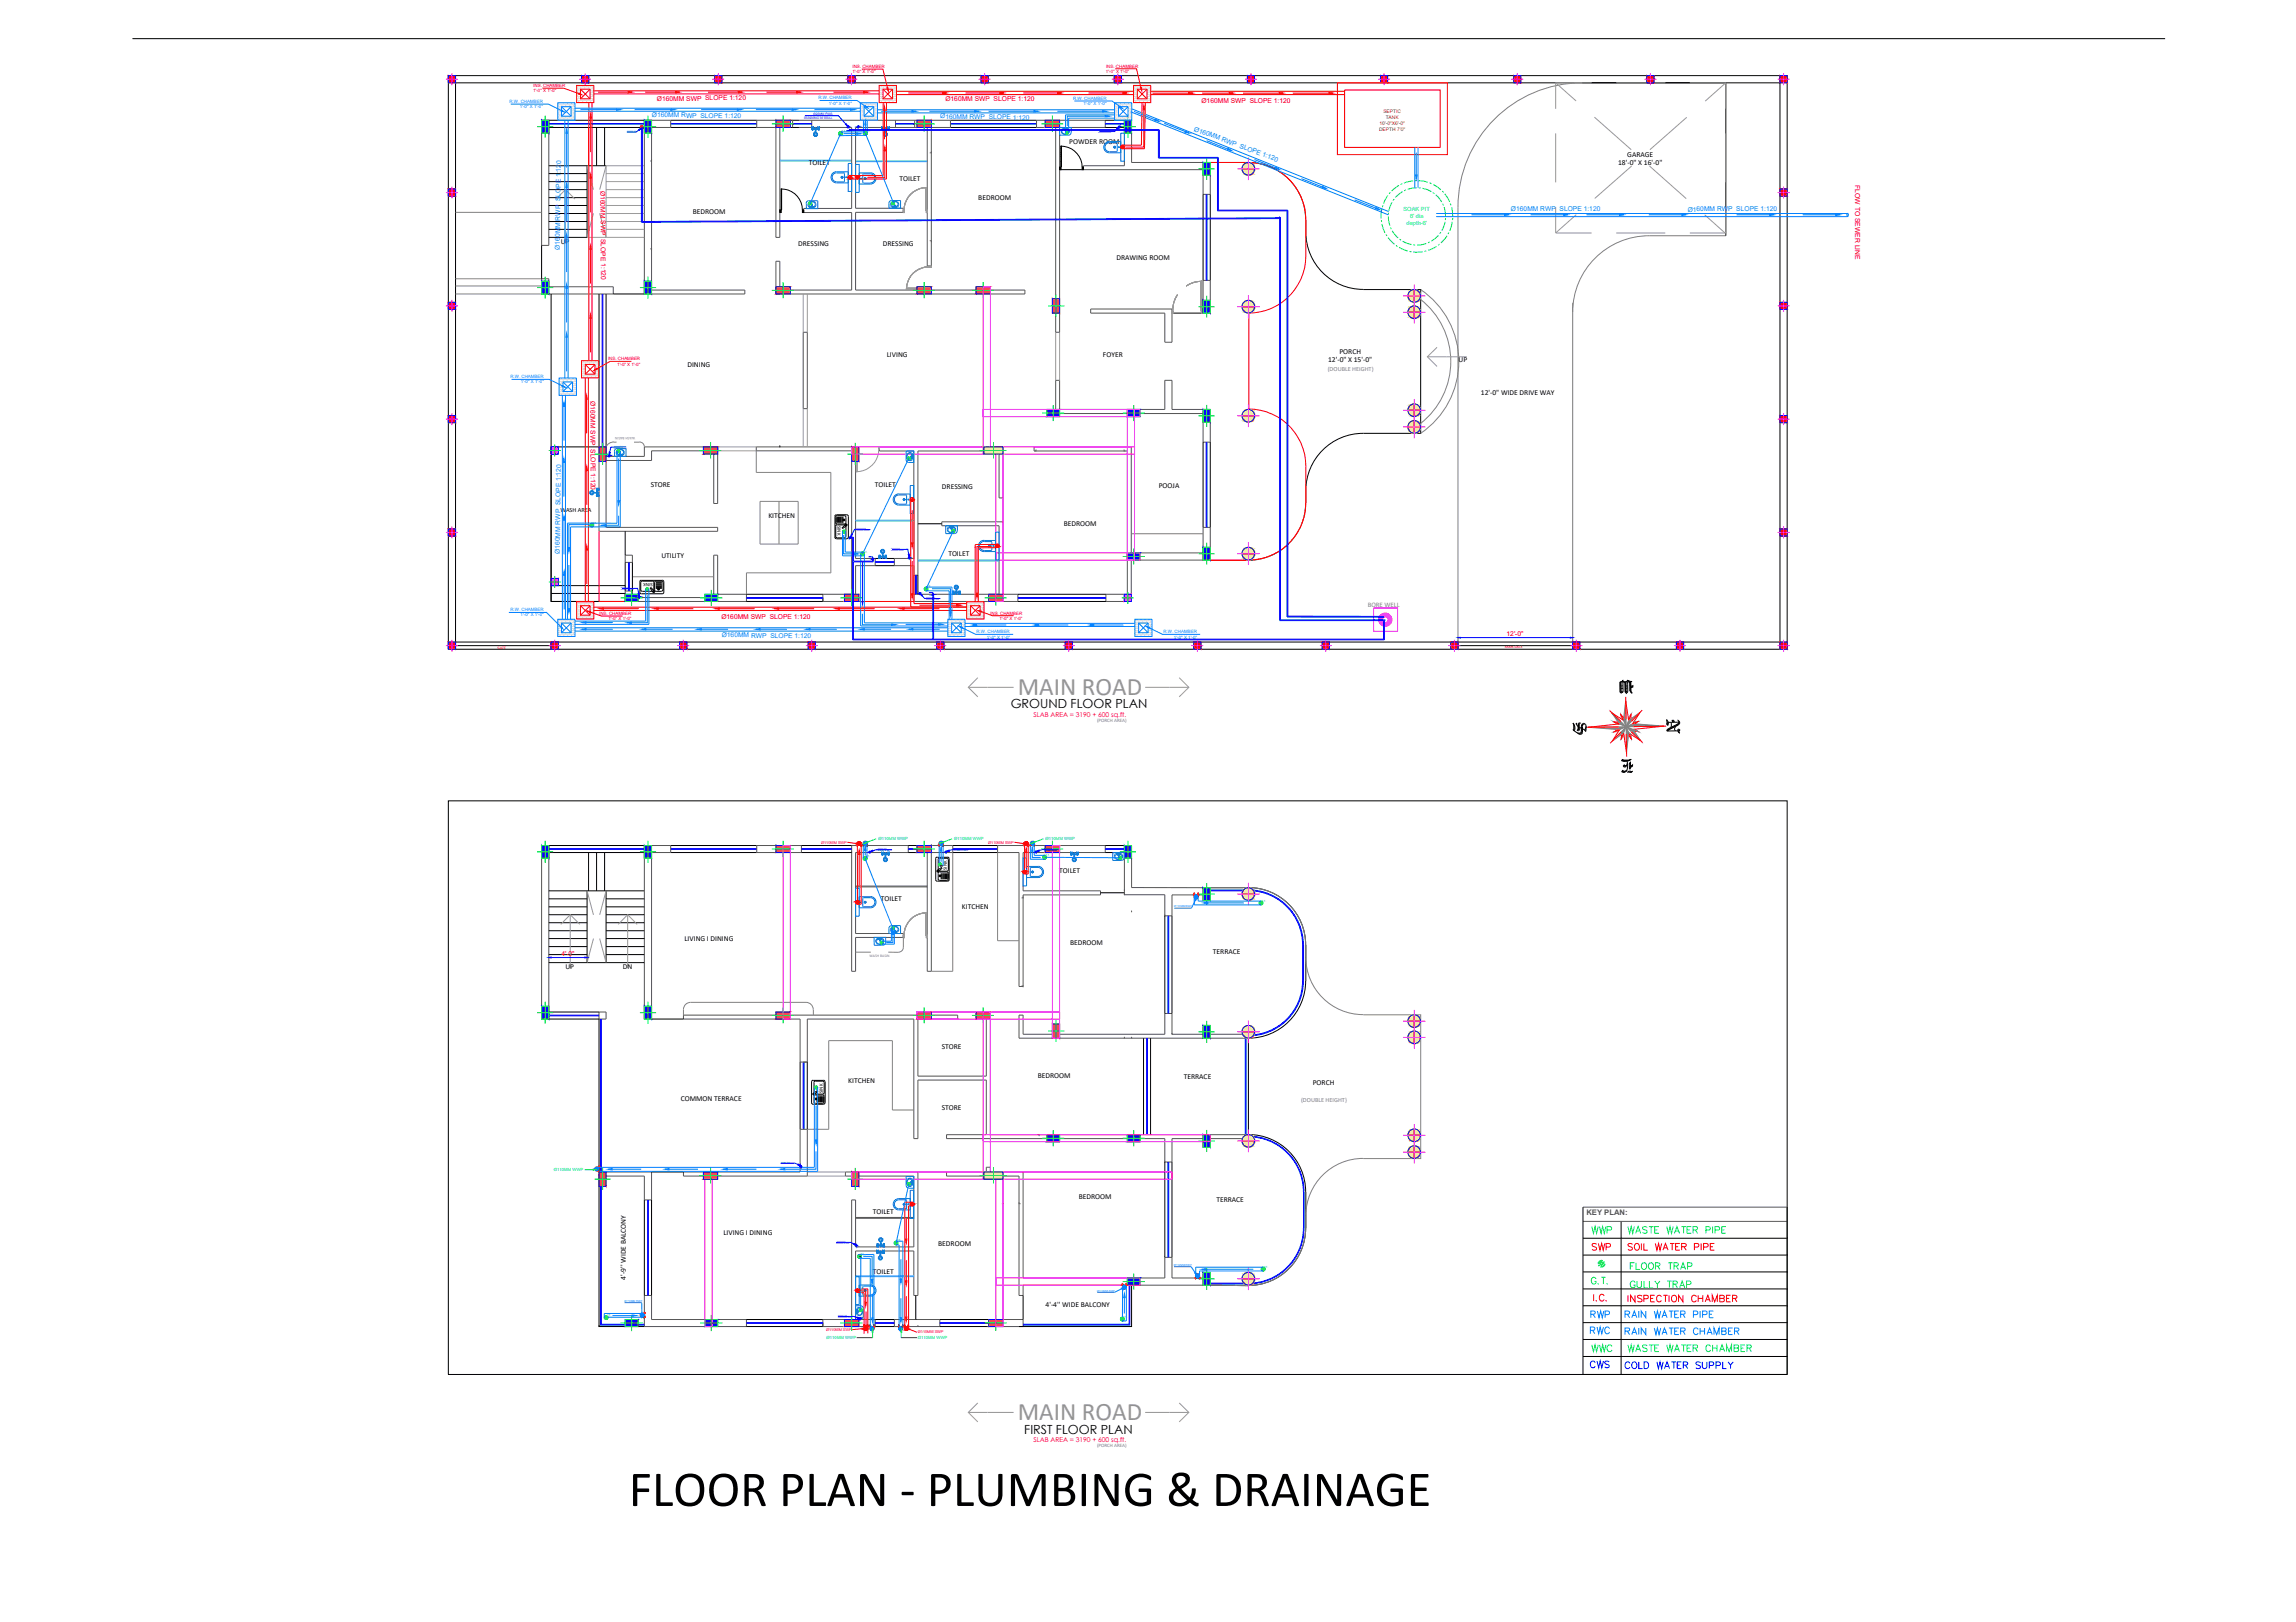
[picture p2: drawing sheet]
<svg xmlns="http://www.w3.org/2000/svg" width="297mm" height="210mm" viewBox="0 0 297 210" stroke-linecap="round" stroke-linejoin="round" font-family="sans-serif">
<defs><g id="words">
<text font-size="6.5" x="81.3" y="194.9">FLOOR PLAN - PLUMBING &amp; DRAINAGE</text>
<g font-size="4" fill="#f00">
<text x="205" y="160.9">WWP</text>
<text x="205" y="171.8">RWP</text>
</g>
<g font-size="3.5" fill="#00dd6e">
<text x="205" y="163">SWP</text>
<text x="205" y="176">WWC</text>
</g>
<text font-size="3.5" fill="#00f" x="205" y="178.2">CWS</text>
<g font-size="3.2" fill="#939598">
<text x="131.7" y="89.9">MAIN ROAD</text>
<text x="131.7" y="183.7">MAIN ROAD</text>
</g>
<g font-size="1.6">
<text x="130.8" y="91.7">GROUND FLOOR PLAN</text>
<text x="132.5" y="185.5">FIRST FLOOR PLAN</text>
</g>
<g font-size="1">
<text x="104.7" y="21.4">TOILET</text>
<text x="116.4" y="23.4">TOILET</text>
<text x="138.3" y="18.7">POWDER ROOM</text>
<text x="209.3" y="21.3">18'-0&quot; X 16'-0&quot;</text>
<text x="210.5" y="20.3">GARAGE</text>
<text x="89.6" y="27.8">BEDROOM</text>
<text x="126.6" y="25.9">BEDROOM</text>
<text x="72.5" y="31.5">UP</text>
<text x="103.3" y="31.9">DRESSING</text>
<text x="114.2" y="31.9">DRESSING</text>
<text x="144.4" y="33.6">DRAWING ROOM</text>
<text x="88.9" y="47.5">DINING</text>
<text x="114.7" y="46.2">LIVING</text>
<text x="142.7" y="46.2">FOYER</text>
<text x="171.8" y="46.9">12'-0&quot; X 15'-0&quot;</text>
<text x="173.3" y="45.9">PORCH</text>
<text x="188.7" y="46.8">UP</text>
<text x="191.6" y="51.1">12'-0&quot; WIDE DRIVE WAY</text>
<text x="84.2" y="63">STORE</text>
<text x="113.2" y="63.1">TOILET</text>
<text x="121.9" y="63.3">DRESSING</text>
<text x="149.9" y="63.1">POOJA</text>
<text x="99.4" y="67.1">KITCHEN</text>
<text x="137.6" y="68">BEDROOM</text>
<text x="85.6" y="72.2">UTILITY</text>
<text x="122.7" y="72">TOILET</text>
<text x="137" y="113">TOILET</text>
<text x="114" y="116.6">TOILET</text>
<text x="124.4" y="117.6">KITCHEN</text>
<text x="73.2" y="125.4">UP</text>
<text x="80.6" y="125.4">DN</text>
<text x="88.5" y="121.8">LIVING I DINING</text>
<text x="138.4" y="122.3">BEDROOM</text>
<text x="156.9" y="123.5">TERRACE</text>
<text x="121.8" y="135.7">STORE</text>
<text x="88.1" y="142.4">COMMON TERRACE</text>
<text x="109.7" y="140.2">KITCHEN</text>
<text x="121.8" y="143.6">STORE</text>
<text x="134.2" y="139.5">BEDROOM</text>
<text x="153.1" y="139.7">TERRACE</text>
<text x="169.8" y="140.5">PORCH</text>
<text x="139.6" y="155.2">BEDROOM</text>
<text x="157.4" y="155.6">TERRACE</text>
<text x="93.6" y="159.8">LIVING I DINING</text>
<text x="112.9" y="157.1">TOILET</text>
<text x="121.4" y="161.3">BEDROOM</text>
<text x="81" y="165.6" transform="rotate(-90 81 165.6)">4'-9'' WIDE BALCONY</text>
<text x="112.9" y="164.9">TOILET</text>
<text x="135.3" y="169.1">4'-4'' WIDE BALCONY</text>
</g>
<text font-size="1" fill="#545454" x="205.2" y="157.3">KEY PLAN:</text>
<g font-size=".9" fill="#007fff">
<text x="84.3" y="15.1" transform="rotate(1 84.3 15.1)">Ø160MM RWP SLOPE 1:120</text>
<text x="121.6" y="15.3" transform="rotate(1 121.6 15.3)">Ø160MM RWP SLOPE 1:120</text>
<text x="154.4" y="16.9" transform="rotate(20 154.4 16.9)">Ø160MM RWP SLOPE 1:120</text>
<text x="195.5" y="27.4">Ø160MM RWP SLOPE 1:120</text>
<text x="218.3" y="27.4">Ø160MM RWP SLOPE 1:120</text>
<text x="72.4" y="32.3" transform="rotate(-89 72.4 32.3)">Ø160MM RWP SLOPE 1:120</text>
<text x="72.4" y="71.7" transform="rotate(-89 72.4 71.7)">Ø160MM RWP SLOPE 1:120</text>
<text x="93.4" y="82.5" transform="rotate(1 93.4 82.5)">Ø160MM RWP SLOPE 1:120</text>
</g>
<g font-size=".9" fill="#f00">
<text x="85" y="13">Ø160MM SWP SLOPE 1:120</text>
<text x="122.3" y="13.1">Ø160MM SWP SLOPE 1:120</text>
<text x="155.4" y="13.4">Ø160MM SWP SLOPE 1:120</text>
<text x="240" y="23.9" transform="rotate(90 240 23.9)">FLOW TO SEWER LINE</text>
<text x="77.7" y="24.7" transform="rotate(90 77.7 24.7)">Ø160MM SWP SLOPE 1:120</text>
<text x="76.4" y="51.9" transform="rotate(90 76.4 51.9)">Ø160MM SWP SLOPE 1:120</text>
<text x="93.3" y="80.2">Ø160MM SWP SLOPE 1:120</text>
<text x="194.9" y="82.3">12'-0&quot;</text>
<text x="133.7" y="92.8">SLAB AREA = 3190 + 600 sq.ft.</text>
<text x="72.6" y="123.7">4'-0&quot;</text>
<text x="133.7" y="186.7">SLAB AREA = 3190 + 600 sq.ft.</text>
</g>
<text font-size=".9" fill="#808080" x="176.9" y="78.5">BORE WELL</text>
<g font-size=".8" fill="#808080">
<text x="171.8" y="48">(DOUBLE HEIGHT)</text>
<text x="168.3" y="142.7">(DOUBLE HEIGHT)</text>
</g>
<text font-size=".8" x="72.5" y="66.2">WASH AREA</text>
<g font-size=".7" fill="#00dd6e">
<text x="181.6" y="27.3">SOAK PIT</text>
<text x="182" y="29.1">depth-6'</text>
<text x="182.4" y="28.2">6' dia</text>
</g>
<g font-size=".6" fill="#f00">
<text x="69" y="11.9">1'-0&quot; X 1'-0&quot;</text>
<text x="69" y="11.3">INS. CHAMBER</text>
<text x="110.3" y="8.8">INS. CHAMBER</text>
<text x="110.3" y="9.5">1'-0&quot; X 1'-0&quot;</text>
<text x="143.1" y="9.4">1'-0&quot; X 1'-0&quot;</text>
<text x="143.1" y="8.7">INS. CHAMBER</text>
<text x="78.7" y="46.6">INS. CHAMBER</text>
<text x="79.8" y="47.3">1'-0&quot; X 1'-0&quot;</text>
<text x="77.5" y="79.6">INS. CHAMBER</text>
<text x="78.7" y="80.3">1'-0&quot; X 1'-0&quot;</text>
<text x="128.1" y="79.5">INS. CHAMBER</text>
<text x="129.3" y="80.2">1'-0&quot; X 1'-0&quot;</text>
</g>
<g font-size=".6" fill="#007fff">
<text x="65.9" y="13.3">R.W. CHAMBER</text>
<text x="67.3" y="14">1'-0&quot; X 1'-0&quot;</text>
<text x="105.9" y="12.9">R.W. CHAMBER</text>
<text x="107.2" y="13.5">1'-0&quot; X 1'-0&quot;</text>
<text x="138.8" y="12.9">R.W. CHAMBER</text>
<text x="140.2" y="13.6">1'-0&quot; X 1'-0&quot;</text>
<text x="66" y="48.9">R.W. CHAMBER</text>
<text x="67.4" y="49.6">1'-0&quot; X 1'-0&quot;</text>
<text x="66" y="79">R.W. CHAMBER</text>
<text x="67.4" y="79.7">1'-0&quot; X 1'-0&quot;</text>
<text x="126.3" y="81.9">R.W. CHAMBER</text>
<text x="127.7" y="82.6">1'-0&quot; X 1'-0&quot;</text>
<text x="150.5" y="81.9">R.W. CHAMBER</text>
<text x="151.9" y="82.6">1'-0&quot; X 1'-0&quot;</text>
</g>
<g font-size=".6" fill="#991b1e">
<text x="178.4" y="16.9">DEPTH 7'0&quot;</text>
<text x="178.5" y="16.2">10'-0&quot;X6'-0&quot;</text>
<text x="179" y="14.7">SEPTIC</text>
<text x="179.3" y="15.4">TANK</text>
</g>
<g font-size=".6">
<text x="108.3" y="68.1" transform="rotate(90 108.3 68.1)">SINK</text>
<text x="84.4" y="75.4" transform="rotate(180 84.4 75.4)">SINK</text>
<text x="122.5" y="112.6" transform="rotate(-90 122.5 112.6)">SINK</text>
<text x="106.4" y="141.5" transform="rotate(-90 106.4 141.5)">SINK</text>
</g>
<g font-size=".6" fill="#808080">
<text x="141.9" y="93.4">(PORCH AREA)</text>
<text x="141.9" y="187.3">(PORCH AREA)</text>
</g>
<g font-size=".6" fill="#00dd6e">
<text x="113.7" y="108.7">Ø110MM WWP</text>
<text x="123.5" y="108.7">Ø110MM WWP</text>
<text x="135.3" y="108.7">Ø110MM WWP</text>
<text x="71.6" y="151.5">Ø110MM WWP</text>
<text x="106.9" y="173.3">Ø110MM WWP</text>
<text x="118.7" y="173.3">Ø110MM WWP</text>
</g>
<g font-size=".5" fill="#808080">
<text x="82.2" y="56.5" transform="rotate(180 82.2 56.5)">WASH BASIN</text>
<text x="112.5" y="123.9">WASH BASIN</text>
</g>
<g font-size=".5" fill="#f00">
<text x="64.4" y="84">GATE</text>
<text x="194.7" y="83.9">MAIN GATE</text>
<text x="106.2" y="109.2">Ø110MM SWP</text>
<text x="127.9" y="109.2">Ø110MM SWP</text>
<text x="106.9" y="172.3">Ø110MM SWP</text>
<text x="118.8" y="172.6">Ø110MM SWP</text>
</g>
<g font-size=".4" fill="#00f">
<text x="104" y="15.4">RUNNING IN WALL</text>
<text x="105.2" y="14.9">Ø25MM FWS</text>
</g>
<g font-size=".4" fill="#00dd6e">
<text x="108.9" y="17.1">F.T.</text>
<text x="112.1" y="17.1">F.T.</text>
<text x="76.7" y="67.8">F.T.</text>
<text x="111.7" y="71.5">F.T.</text>
<text x="120" y="76">F.T.</text>
<text x="112.1" y="110.9">F.T.</text>
<text x="135.3" y="110.8">F.T.</text>
<text x="163.3" y="116.7">F.T.</text>
<text x="116.1" y="160.7">F.T.</text>
<text x="111.4" y="162.4">F.T.</text>
<text x="163.6" y="164">F.T.</text>
<text x="78.6" y="170.3">F.T.</text>
<text x="145.4" y="170.5">F.T.</text>
</g>
<g font-size=".3" fill="#007fff">
<text x="151.9" y="117.4">Ø110MM RWP</text>
<text x="141.9" y="167.1">Ø110MM RWP</text>
<text x="151.9" y="163.8">Ø110MM RWP</text>
<text x="80.8" y="168.5">Ø110MM RWP</text>
</g>
<text font-size=".2" fill="#00f" x="81.1" y="17">Ø25MM SP</text>
</g></defs>
<!-- layer: 0 -->
<g fill="none" stroke="#000" stroke-width=".13">
<path d="M17.1 5h263M58 9.8h173.2v74.2h-173.2zM58.9 10.7h171.4v72.4h-171.4zM71 15.6h12.4M71 16.5h12.4M76.1 16.5v4.9M77.2 16.5v4.9M78.2 16.5v4.9M86.8 15.6h11.1M86.8 16.5h11.1M100.9 15.6h2.5M100.9 16.5h2.5"/>
<path d="M123 15.6h11.1M123 16.5h11.1M143 15.6h2.5M143 16.5h2.5M204.7 10.7h18.6v19.8M70.1 31.8v4.3M71 21.4h7.4M71 22.5h5M71 23.5h5M71 24.5h5M71 25.6h5M71 26.6h5"/>
<path d="M71 27.6h5M71 28.7h5M71 29.7h5M71.3 38v39.8h9.6h-9.6v-20h6.2v-19.8M76 21.4v9.3h-5M78.4 38v19.8M79.3 38h4.1M137.1 22h3.1M155.6 25.2v11.1M156.6 21h4.9M156.6 25.2v11.1M161.5 21a7.4 7.4 0 0 1 7.4 7.4"/>
<path d="M168.9 28.5a8.8 8.8 0 0 0 1.2 5.6 7.4 7.4 0 0 0 6.3 3.4M176.4 37.5h7.4v18.6h-7.4a7.4 7.4 0 0 0-7.5 7.4M92.8 57.8v.5M100.9 57.8h.1M151.6 40.5h4M155.6 57.2v11M156.6 57.2v11M71.3 76.8h9.6M71.3 75.8h9.6M80.9 68.8v3M80.9 72.8v3.7M81.8 72.8v3.7"/>
<path d="M82.8 76.6l.2 .2M82.8 75.3v1.4M83 75.1l-.2 .2M83 75.1h2.7l.2 .2-.1 1.5h-2.8M83.1 75.2l-.2 .2v.9l.2 .2M83.1 75.2h1.4l.1 1.2M84.1 76.1l.4 .6M84.2 76l.5 .5-.1 .1-.1 .1M84.4 76.5h-1.3M84.7 76.3l.2 .2M84.7 75.4v.9M84.8 75.6h.8"/>
<path d="M84.8 75.9h.8M84.8 76h.8M84.8 76.1h.8M84.8 75.8h.8M84.8 75.7h.8M84.8 75.3h.8M84.8 75.4h.8M84.9 75.2l-.2 .2M84.9 75.2h.7l.2 .2M85.8 76.3l-.2 .2h-.7M85.8 75.4v.9M96.5 76.9h10"/>
<path d="M106.5 77.3v.5h-10M108 69.5l.2 .2M108 66.8v2.7M108.1 67.6l.2 .2h.9M108.1 69.4l.2 .2h.9M108.1 66.9v.7M108.1 68.1v1.3M108.2 66.6l-.2 .2M108.2 69.7h1.4M108.2 66.6h1.4M108.3 66.9v.8M108.3 66.7l-.2 .2"/>
<path d="M108.3 66.7h.9M108.4 66.9v.8M108.5 66.9v.8M108.6 66.9v.8M108.7 66.9v.8M108.8 66.9v.8M109 66.9v.8M109.1 66.9v.8M109.2 66.7l.2 .2M109.2 67.9h.1M109.2 67.9h-.9l-.2 .2M109.4 67.8l.2 .1v.1l-.6 .4"/>
<path d="M109.4 68.1v1.3l-.2 .2M109.4 66.9v.7M109.4 67.8l-.5 .6M109.4 67.6l-.2 .2M109.6 66.6l.2 .2v2.7l-.2 .2M113.2 72.3h2.5M113.2 73.2h2.5M118.2 74.4v2.5M118.8 74.4v2.5M118.8 67.8h3M131.7 77.8h11.4M131.7 76.9h11.4"/>
<path d="M156.6 72.5h4.9M168.9 65.1a7.4 7.4 0 0 1-7.4 7.4M168.9 63.5v1.6M58.9 83.6h12.4M58.9 83.1v.9M71.3 83.1v.9M188.6 83.6h14.9M58 103.6h173.2v74.3h-173.2zM71 115.3h12.4M71 109.4h12.4M71 110.3h12.4M71 116.3h5"/>
<path d="M71 117.4h5M71 118.4h5M71 119.4h5M76 115.3v9.3M76.1 110.3v5M77.2 110.3v5M78.2 110.3v5M78.4 115.3v9.3M78.4 116.3h5M78.4 117.4h5M78.4 118.4h5M78.4 119.4h5"/>
<path d="M86.8 109.4h11.1M86.8 110.3h11.1M103.7 109.4h6.5M103.7 110.3h6.5M117.5 109.4h2.5M117.5 110.3h2.5M121 113.8l.2 .2h1.4M121.1 111.1v2.7M121.2 110.9l-.2 .2M121.2 110.9h1.4M121.4 113.7l.2 .2M121.4 112.5v.1"/>
<path d="M121.4 111.3v1.3M121.4 113v.7M121.5 112.7h.1M121.6 112.8l-.2 .2M121.6 111l-.2 .2M121.6 112.8h.9M121.6 111.1h.9M121.6 112.1h.4M121.8 113v.8M121.8 112.2l-.6 .5v.1h.2l.5-.5M121.9 113v.8M122 113v.8"/>
<path d="M122.1 113v.8M122.2 113v.8M122.3 113v.8M122.5 113v.8M122.5 112.8l.2 .2v.7M122.5 111l.2 .3-.1 1.4h-1M122.6 113v.8M122.6 110.9l.2 .2v2.7M122.7 113.7l-.2 .2h-.9M122.8 113.8l-.2 .2M123.3 109.4h5.8M123.3 110.3h5.8"/>
<path d="M132.6 112.6h.1M142.4 115.5h3.1M143 109.4h2.5M143 110.3h2.5M150.7 118.5v12.7M151.6 118.5v12.7M156.6 114.9h4.9M161.5 114.9a7.5 7.5 0 0 1 7.4 7.4v4.6a7.4 7.4 0 0 1-7.4 7.5M71 131.9h6.5v19.8M71 120.4h5M71 121.5h5M71 122.5h5"/>
<path d="M71 123.5h5M71 124.6h12.4M71 131h6.5M78.4 120.4h5M78.4 121.5h5M78.4 122.5h5M78.4 123.5h5M84.3 131.9h4.1M103.5 137.4v8.7M104.4 137.4v8.7M105.2 139.8l-.2 .2M105.2 139.8h1.3"/>
<path d="M105.5 139.9l-.2 .2M105.5 139.9h.9M106.4 139.9l.2 .2v1.3l-.2 .2M106.5 139.8l.2 .2M147.9 134.4v12.4M148.9 134.4v12.4M161.5 134.4h.1M161.5 134.4v12.4M77.5 151.9v19.8h5.9M83.4 155.3v12.3M84.3 155.3v12.3M84.3 151.7h4.1"/>
<path d="M105 140v2.7l.2 .2M105.3 142.6l.2 .2h.9M105.3 141.4h.1M105.3 140.1v1.3M105.3 141.9v.7M105.4 141.6h1M105.5 141.7l-.2 .2M105.5 141.7h.9M105.7 141.9v.7M105.8 141.1l-.6 .4M105.8 141.9v.7M105.8 141.2l-.5 .5-.1-.1v-.1"/>
<path d="M105.9 141.9v.7M106.1 141.9v.7M106.2 141.9v.7M106.3 141.9v.7M106.4 141.9v.7M106.4 141.7l.2 .2M106.5 141.9v.7M106.6 142.6l-.2 .2M106.6 141.9v.7M106.7 142.7l-.2 .2h-1.3M106.8 140v2.7M150.7 150.4v12.3"/>
<path d="M151.6 150.4v12.3M161.5 146.8a7.4 7.4 0 0 1 7.4 7.4v4.7a7.5 7.5 0 0 1-7.4 7.5M161.5 146.8h.1M77.5 171.7h.1M78.7 170.5h.1M96.5 170.8h10M106.5 171.2v.5h-10M111.2 162.6h.2M113.2 171.7h2.5M113.2 170.8h2.5M118.5 167.6v3.2M121.6 171.7h7.4"/>
<path d="M121.6 170.8h7.4M132.4 167.6v3.2M145.2 170.5h.1M146.4 166.3v5.4h-14.6M156.6 166.3l4.9 .1"/>
<circle cx="83.7" cy="76.2" r=".07"/>
<circle cx="83.7" cy="76.2" r=".12"/>
<circle cx="84.6" cy="76.5" r=".1"/>
<circle cx="85.2" cy="76.2" r=".07"/>
<circle cx="85.2" cy="76.2" r=".12"/>
<circle cx="109.2" cy="67.3" r=".12"/>
<circle cx="109.2" cy="68.8" r=".12"/>
<circle cx="109.2" cy="67.3" r=".07"/>
<circle cx="109.2" cy="68.8" r=".07"/>
<circle cx="109.4" cy="67.9" r=".1"/>
<circle cx="121.3" cy="112.7" r=".1"/>
<circle cx="121.6" cy="113.3" r=".12"/>
<circle cx="121.6" cy="111.9" r=".12"/>
<circle cx="121.6" cy="111.9" r=".07"/>
<circle cx="121.6" cy="113.3" r=".07"/>
<circle cx="105.3" cy="141.6" r=".1"/>
<circle cx="105.6" cy="142.2" r=".12"/>
<circle cx="105.6" cy="140.7" r=".12"/>
<circle cx="105.6" cy="140.7" r=".07"/>
<circle cx="105.6" cy="142.2" r=".07"/>
</g>
<g fill="none" stroke="#808080" stroke-width=".13">
<path d="M120.5 19.6v.2h-.2M84.1 32.2h.2v.2M84.3 20.6v.2h-.2M120.3 31.1h.2v.3M134 58.2v.2h-.2M145.4 58.2v.2h.2M146.4 69.1h9.2M188.6 82.4v.2M188.6 82.8v.2M203.5 82.4v.2M203.5 82.8v.2M123.3 110.3v15.4h-2.8"/>
<path d="M129.1 110.3v11.4h2.7M132.4 116v.2h-.2M71 123.8v.3M71 124.2v.3M76 123.8v.3M76 124.2v.3M132.2 127.6h.2v.2M129.8 155.6v.2h-.2M131.8 155.6v.2h.2M134.2 146.8h.3v.2M146 146.8h-.2v.2M147.5 165.4h-.2v.2"/>
</g>
<!-- layer: MMH_WINDOW -->
<g fill="none" stroke="#00f" stroke-width=".13">
<path d="M71 16h12.4M71 16.1h12.4M86.8 16h11.1M86.8 16.1h11.1M102.5 16h2.5M102.5 16.1h2.5M115.9 16h2.4M115.9 16.1h2.4M123 16h11.1M123 16.1h11.1M143 16h2.5M143 16.1h2.5"/>
<path d="M77.9 38v19.8M78 38v19.8M156 25.2v11.1M156.2 25.2v11.1M156 57.2v11M156.2 57.2v11M81.3 72.8v3.7M81.4 72.8v3.7M96.6 77.3h9.9M96.6 77.4h9.9M113.2 72.7h2.5M113.2 72.8h2.5"/>
<path d="M118.4 74.4v2.5M118.5 74.4v2.5M131.7 77.3h11.4M131.7 77.4h11.4M71 109.8h12.4M71 109.9h12.4M86.8 109.8h11.1M86.8 109.9h11.1M103.7 109.8h6.5M103.7 109.9h6.5M117.5 109.8h2.5M117.5 109.9h2.5"/>
<path d="M123.3 109.8h5.8M123.3 109.9h5.8M143 109.8h2.5M143 109.9h2.5M151.1 118.5v12.7M151.2 118.5v12.7M156.6 115.2h4.9M156.6 115.3h4.9M161.5 115.2a7.2 7.2 0 0 1 7.1 7.1v4.6a7.1 7.1 0 0 1-7.1 7.2M161.5 115.3a7 7 0 0 1 7 7M71 131.4h6.5M71 131.5h6.5"/>
<path d="M77.7 131.9v19.8M77.8 131.9v19.8M103.9 137.4v8.7M104 137.4v8.7M148.3 134.4v12.4M148.4 134.4v12.4M161.1 134.4v12.4M161.2 134.4v12.4M168.5 126.9a7 7 0 0 1-7 7M168.5 122.3v4.6M77.7 152.2v19.3h5.7M77.8 152.2v19.2h5.6"/>
<path d="M83.8 155.3v12.3M83.9 155.3v12.3M151.1 150.4v12.3M151.2 150.4v12.3M161.5 147a7.2 7.2 0 0 1 7.2 7.2M161.5 147.1a7.1 7.1 0 0 1 7.1 7.1v4.7a7.2 7.2 0 0 1-7.1 7.2M168.7 158.9a7.2 7.2 0 0 1-7.2 7.2M168.7 154.2v4.7M96.6 171.2h9.9M96.6 171.3h9.9M113.2 171.2h2.5M113.2 171.3h2.5"/>
<path d="M121.6 171.2h7.4M121.6 171.3h7.4M146.1 166.3v5.1h-13.7M146.2 166.3v5.2h-13.8M156.6 166.2h4.9M156.6 166.1h4.9"/>
</g>
<!-- layer: OK-Plumbing -->
<g fill="none" stroke="#808080" stroke-width=".13">
<path d="M204.7 10.7a16.1 16.1 0 0 0-16.1 16.1M58.9 37h11.2M58.9 38h11.2M58.9 27.5h11.2M58.9 36.1h11.2M183.8 38.8a10.2 10.2 0 0 1 0 16M183.8 37.5a11.2 11.2 0 0 1 0 18.6M188.6 26.8v57.2M203.5 39.2v44.8M223.3 30.5h-9.9a9.9 9.9 0 0 0-9.9 9.9M79.8 57.2a1.2 1.2 0 0 0-1.4 .6M82 57.2h.7a.62 .62 0 0 1 .7 .6"/>
<path d="M97.8 58.3v2.8h9.7v13h-10.9v2.8M81.8 74.6h10.5M98.3 64.9h5v5.5h-5zM100.8 64.9v5.5M156.6 114.9h4.9M161.5 114.9a7.4 7.4 0 0 1 7.4 7.4v1.6M89.3 129.7a.92 .92 0 0 0-.9 .9v.8M89.4 129.7h14.9M104.3 129.7a.92 .92 0 0 1 .9 .9v.8M110.7 123.2h2M116.9 122.6a.62 .62 0 0 1-.7 .6h-1.3M116.9 121.3v1.3"/>
<path d="M168.9 123.9a7.5 7.5 0 0 0 7.5 7.4h7.4v18.6h-7.4M118.2 143.6h-2.7v-8.9h-8.3v11.4h-2.8M168.9 157.3a9 9 0 0 1-1.2 5.7 7.4 7.4 0 0 1-6.2 3.4M176.4 149.9a7.4 7.4 0 0 0-7.5 7.4M156.6 166.3l4.9 .1"/>
</g>
<!-- layer: MMH_CUTOUT -->
<g fill="none" stroke="#989898" stroke-width=".13">
<path d="M201.3 17.3v6.3M201.3 10.7l2.6 2.4M205.9 10.7h-4.6v3.4M206.3 15.2l4.7 4.2M209.1 10.7h6.3M218.2 15.2l-4.7 4.2M218.6 10.7h4.7v3.4M223.3 17.3v6.3M223.3 10.7l-2.7 2.4M76 21.4l.8 3.1M76.8 27.6l-.8 3.1h7.4M78.4 21.4h5"/>
<path d="M78.4 22.5h5M78.4 23.5h5M78.4 24.5h5M78.4 25.6h5M78.4 26.6h5M78.4 27.6h5M78.4 28.7h5M78.4 29.7h5M78.4 21.4v9.3l-.8-3.1M78.4 21.4l-.8 3.1M103.9 38v5M104.4 38v5"/>
<path d="M201.3 26.8v3.3M201.3 30.1h4.6M203.9 27.8l-2.6 2.3M209.1 30.1h6.3M211.1 21.5l-4.8 4.2M213.4 21.5l4.8 4.2M220.5 27.8l2.7 2.3M223.3 26.8v3.3h-4.7M92.8 58.3h5M92.8 57.8h5M103.9 52.9v4.9M104.4 52.9v4.9"/>
<path d="M136.6 43v6.2M137.1 43v6.2M76 115.3l.8 3.1M78.4 115.3l-.8 3.1M76.8 121.5l-.8 3.1M77.6 121.5l.8 3.1M104.4 151.7h5M104.4 152.2h5"/>
</g>
<!-- layer: MMH_WALL FULL -->
<g fill="none" stroke="#545454" stroke-width=".13">
<path d="M70.1 15.6h.9v16.2h-.9zM83.4 15.6h3.4v.9h-2.5v21h12.1v.5h-13zM97.9 15.6h3v15.1h-.5v-14.2h-2.5zM100.4 15.6h.1M102.5 15.6v.9M103.4 15.6h19.6v.9h-2.5v17.9h-.5v-18.8M103.4 16.5h6.8v10.5h-6.2v.5h6.2v10h-9.3v-3.7h-.5v4.2h32.2v-.5h-21.9v-10h6.2v-.5h-6.2v-10.5h9.3M105 15.6v.9M115.9 15.6v.9M118.3 15.6v.9M120.5 15.6h.1M134.1 15.6h8.9v.9h-5.9v26.5h-.5v-26.5h-2.5z"/>
<path d="M145.5 15.6h.9v5.4h10.2v4.2h-1v-3.2h-15.4v-.6h5.3zM70.1 36.1h.9v1h8.3v.9h-9.2zM141.1 40h10.5v4.3h-.9v-3.8h-9.6zM155.6 36.3h1v4.2h-1zM77.5 57.8h.9v1.3h5v-1.3h9.4v7.4h-.5v-6.9h-8v1.3h-5.9v8.6h14.4v.6h-15.3zM92.8 58.3h.1M97.8 57.8h12.9v14.5h2.5v.9h-2.5v4.6h-4.2v-.9h3.7v-18.6h-12.4zM100.9 57.8h.1M103.9 43h.5v9.9h-.5zM113.8 57.8h16v6.6h-.5v-6h-10.5v16h-.6v-1.2h-2.5v-.9h2.5v-13.9h-4.4zM133.8 57.8h12.6v13.8h9.2v-3.4h1v4.3h-10.2v5.3h-3.3v-.9h2.7v-18.5h-12zM136.6 49.2h.5v3.8h13.6v-3.8h.9v3.8h5v4.2h-1v-3.7h-19z"/>
<path d="M151.6 40.5h.1M78.4 68.1h.1M80.9 76.5h.9v.8h10.5v-5.5h.5v5.1h3.8v.9h-15.7zM80.9 71.8h.9v1h-.9zM91.9 77.3h.1M92.8 77.8h.1M121.8 67.5h8v9.4h1.9v.9h-13.5v-.9h11.1v-8.9h-7.5zM70.1 109.4h.9v22.5h-.9zM83.4 109.4h3.4v.9h-2.5v21.6h-.9zM97.9 109.4h5.8v.9h-5.8zM100.4 109.4h.1M110.2 110.3h.1"/>
<path d="M110.2 109.4h7.3v.9h-6.8v10.5h6.2v.5h-6.2v4.4h-.5zM110.7 114.7h9.3M110.7 114.8h9.3M120 109.4h3.3v.9h-2.8v15.4h-.5zM120.5 109.4h.1M129.1 109.4h13.9v.9h-10.6v5h10v.5h-10v11.9h-.6v-17.4h-2.7zM145.5 115.3h.1M145.5 115.8h.1M145.5 115.8v-6.4h.9v5.5h10.2v.9h-5v2.7h-.9M145.5 115.8h5.2v2.7M146.4 118h.1M150.7 118.5h.1"/>
<path d="M77.5 131h.9v.9h-.9zM88.4 131.4h35.5v.5h-5.1v7.4h8.8v-7.9h.5v15.4h33.4v.5h-9.9v3.1h-.9v-3.1h-28.2v-.5h5.1v-7h-8.8v7.5h-.6v-15.4h-13.8v5.5h-.9v-5.5h-15.1zM131.8 131.4h.6v2.4h18.3v-2.6h.9v2.6h9.9v.6h-29.7zM145.5 134.4h.1M146.4 134.4h.1M151.6 133.8h.1M77.5 151.7h6.8v3.6h-.9v-3.1h-5.9zM88.4 151.7h15.1v-5.6h.9v6.1h-16zM104.4 151.7h.1M109.4 151.7h9.4v15.9h-.6v-5.7h-7.5v8.9h2.5v.9h-6.7v-.9h3.7v-15.5h.5v6.1h7.5v-9.2h-8.8zM110.7 157.7h7.5M110.7 157.6h7.5"/>
<path d="M122.5 151.7h5.1v-.6h.5v.6h4.3v13.7h18.3v-2.7h.9v2.7h5v.9h-24.2v1.3h-.6v-15.4h-9.3zM150.7 150.4h.1M83.4 167.6h.9v3.2h12.3v.9h-13.2zM92.8 171.7h.1M110.7 171.7h.1M115.7 170.8h5.9v.9h-5.9zM118.8 171.7h.1M129 170.8h3.4v.9h-3.4z"/>
</g>
<path d="M100.9 20.8h9.3M100.9 20.7h9.3M110.7 20.8h9.3M110.7 20.9h9.3M110.7 67.3h7.5M110.7 67.4h7.5M118.8 72.6h10.5M118.8 72.5h10.5M110.7 165.2h7.5M110.7 165.1h7.5" fill="none" stroke="#0ff" stroke-width=".13"/>
<!-- layer: 0 -->
<g fill="none" stroke="#989898" stroke-width=".13">
<path d="M71.9 25.8l1.3-1.3 1.2 1.3M73.2 24.5v6.9M184.7 46.2h5M185.9 44.9l-1.2 1.3 1.2 1.2M125.3 88.9h5.8M126.5 87.7l-1.2 1.2 1.2 1.3M148.2 88.9h5.6M152.6 87.7l1.2 1.2-1.2 1.3M72.5 119.6l1.3-1.2 1.2 1.2M73.8 118.4v6.9M80 119.6l1.2-1.2 1.2 1.2M81.2 118.4v6.9"/>
<path d="M125.3 182.8h5.8M126.5 181.6l-1.2 1.2 1.2 1.2M148.2 182.8h5.6M152.6 181.6l1.2 1.2-1.2 1.2"/>
</g>
<g fill="none" stroke="#00f" stroke-width=".13">
<path d="M58 9.8h.9v.9h-.9zM75.2 9.8h1v.9h-1zM83 16.6v12.2l82.6-.5v52h13.6M83.1 16.6v12.1l82.6-.5v52h13.5M92.5 9.8h.9v.9h-.9zM100.4 15.6h1.8v.9h-1.8zM109.7 9.8h.9v.9h-.9zM110 16.8h40v3.6h7.6v6.8h9v52.5l12.5 .1M110 16.9h39.9v3.6h7.6v6.8h9v52.5l12.6 .1M118.6 15.6h1.9v.9h-1.9zM126.9 9.8h1v.9h-1zM135.2 15.6h1.9v.9h-1.9z"/>
<path d="M144.2 9.8h.9v.9h-.9zM161.4 9.8h.9v.9h-.9zM178.6 9.8h.9v.9h-.9zM195.8 9.8h1v.9h-1zM213 9.8h1v.9h-1zM230.3 9.8h.9v.9h-.9zM58 24.5h.9v.9h-.9zM58 39.1h.9v.9h-.9zM100.4 37.1h1.8v.9h-1.8zM118.6 37.1h1.9v.9h-1.9zM126.3 37.1h1.8v.9h-1.8zM136.2 38.7h.9v1.8h-.9z"/>
<path d="M165.6 28.2h.1M165.7 28.3h.1M230.3 24.5h.9v.9h-.9zM230.3 39.1h.9v.9h-.9zM58 53.8h.9v.9h-.9zM71.3 57.8h.9v1h-.9zM77.5 57.8h.9v1.9h-.9zM91 57.8h1.8v1h-1.8zM110.2 57.8h.9v1.9h-.9zM127.3 57.8h2.5v1h-2.5zM230.3 53.8h.9v.9h-.9zM58 68.4h.9v1h-.9z"/>
<path d="M71.3 74.9h.9v.9h-.9zM109.2 76.9h1.9v.9h-1.9zM109.9 69.5h.5v3.1h2.5v-.3M109.9 69.6h.4v13.2h68.8v-2.4M111.6 72.8v5.1M113 72.3v.4h-2.6v10h10.3v-5.8M120.8 76.9v5.8h58.2v-2.3M127.9 76.9h1.9v.9h-1.9zM145.4 76.9h1v.9h-1zM230.3 68.4h.9v1h-.9zM58 83.1h.9v.9h-.9zM71.3 83.1h.9v.9h-.9z"/>
<path d="M87.9 83.1h1v.9h-1zM104.5 83.1h1v.9h-1zM121.2 83.1h.9v.9h-.9zM137.8 83.1h.9v.9h-.9zM154.4 83.1h1v.9h-1zM171.1 83.1h.9v.9h-.9zM187.7 83.1h.9v.9h-.9zM188.9 82.5h14.3M203.5 83.1h.9v.9h-.9zM216.9 83.1h.9v.9h-.9zM230.3 83.1h.9v.9h-.9zM100.4 109.4h1.8v.9h-1.8z"/>
<path d="M118.6 109.4h1.9v.9h-1.9zM135.2 109.4h1.9v.9h-1.9zM71.3 123.9h4.3M100.4 131h1.8v.9h-1.8zM118.6 131h1.9v.9h-1.9zM126.3 131h1.8v.9h-1.8zM136.2 132.5h.9v1.9h-.9zM77.5 151.7h.9v1.8h-.9zM91 151.7h1.8v.9h-1.8zM110.2 151.7h.9v1.8h-.9zM127.3 151.7h2.5v.9h-2.5zM109.2 170.8h1.9v.9h-1.9z"/>
<path d="M127.9 170.8h1.9v.9h-1.9z"/>
<circle cx="161.5" cy="39.7" r=".81"/>
<circle cx="161.5" cy="21.8" r=".81"/>
<circle cx="183" cy="38.3" r=".81"/>
<circle cx="161.5" cy="53.8" r=".81"/>
<circle cx="183" cy="40.4" r=".81"/>
<circle cx="183" cy="55.2" r=".81"/>
<circle cx="183" cy="53.1" r=".81"/>
<circle cx="161.5" cy="71.6" r=".81"/>
<circle cx="161.5" cy="115.7" r=".81"/>
<circle cx="161.5" cy="133.5" r=".81"/>
<circle cx="183" cy="134.2" r=".81"/>
<circle cx="183" cy="132.1" r=".81"/>
<circle cx="161.5" cy="147.6" r=".81"/>
<circle cx="183" cy="146.9" r=".81"/>
<circle cx="183" cy="149.1" r=".81"/>
<circle cx="161.5" cy="165.5" r=".81"/>
</g>
<g fill="#00f" stroke="#00f" stroke-width=".13">
<path d="M188.6 82.5h.3v.1z"/>
<path d="M203.2 82.5h.3l-.3 .1z"/>
<path d="M71 123.9h.3v.1z"/>
<path d="M75.6 123.9h.4l-.4 .1z"/>
<path d="M111.5 77.9h.1v.3z"/>
<path d="M70.1 15.6v1.6h.9zM70.1 15.6h.9v1.6z"/>
<path d="M83.4 15.6v1.6h.9zM83.4 15.6h.9v1.6z"/>
<path d="M70.1 36.4v1.6h.9zM70.1 36.4h.9v1.6z"/>
<path d="M83.4 36.4v1.6h.9zM83.4 36.4h.9v1.6z"/>
<path d="M91.2 76.9v.9l1.6-.9zM91.2 77.8l1.6-.9v.9z"/>
<path d="M80.9 76.9v.9l1.6-.9zM80.9 77.8l1.6-.9v.9z"/>
<path d="M145.8 71.6v.9l1.7-.9zM145.8 72.5l1.7-.9v.9z"/>
<path d="M155.6 38.9v1.6h1zM155.6 38.9h1v1.6z"/>
<path d="M155.6 21v1.7h1zM155.6 21h1v1.7z"/>
<path d="M155.6 53v1.6h1zM155.6 53h1v1.6z"/>
<path d="M155.6 70.8v1.7h1zM155.6 70.8h1v1.7z"/>
<path d="M70.1 109.4v1.6h.9zM70.1 109.4h.9v1.6z"/>
<path d="M83.4 109.4v1.6h.9zM83.4 109.4h.9v1.6z"/>
<path d="M70.1 130.2v1.7h.9zM70.1 130.2h.9v1.7z"/>
<path d="M83.4 130.2v1.7h.9zM83.4 130.2h.9v1.7z"/>
<path d="M91.2 170.8v.9l1.6-.9zM91.2 171.7l1.6-.9v.9z"/>
<path d="M80.9 170.8v.9l1.6-.9zM80.9 171.7l1.6-.9v.9z"/>
<path d="M145.8 165.4v.9l1.7-.9zM145.8 166.3l1.7-.9v.9z"/>
<path d="M155.6 132.7v1.7h1zM155.6 132.7h1v1.7z"/>
<path d="M155.6 114.9v1.6h1zM155.6 114.9h1v1.6z"/>
<path d="M155.6 146.8v1.7h1zM155.6 146.8h1v1.7z"/>
<path d="M155.6 164.7v1.6h1zM155.6 164.7h1v1.6z"/>
<path d="M145.8 53v.9l1.7-.9zM145.8 53.9l1.7-.9v.9z"/>
<path d="M145.8 146.8v1l1.7-1zM145.8 147.8l1.7-1v1z"/>
<path d="M135.4 53v.9l1.7-.9zM135.4 53.9l1.7-.9v.9z"/>
<path d="M135.4 146.8v1l1.7-1zM135.4 147.8l1.7-1v1z"/>
<path d="M145.5 15.6v1.6h.9zM145.5 15.6h.9v1.6z"/>
<path d="M145.5 109.4v1.6h.9zM145.5 109.4h.9v1.6z"/>
</g>
<!-- layer: _MAA_Door -->
<g fill="none" stroke="#989898" stroke-width=".13">
<path d="M116.9 27.2h.1v.3h-.1zM117.3 37.3h2.9v.1h-2.9zM119.7 24.3h.2v2.9h-.2zM119.9 27.2h.1v.3h-.1zM119.9 27.2h.1M119.9 24.3a2.89 2.89 0 0 0-2.9 2.9M120.2 37.4h.3v.1h-.3zM120.2 34.4h.3v.2l-.3-.1zM120.2 37.4h.1M120.2 34.5a2.89 2.89 0 0 0-2.9 2.9M152.3 38.1a3.6 3.6 0 0 0-.6 2.1M155.4 36.4h.1v3.8h-.1z"/>
<path d="M155.5 36.4a3.8 3.8 0 0 0-2.1 .6M110.7 57.8h.1v.3h-.1zM110.8 58.1h.1v3h-.1zM110.8 58.1h.1M113.7 57.8h.1v.3h-.1zM113.7 58.1a2.93 2.93 0 0 1-2.9 3M151.6 40.2h.1l.1 .3h-.2zM155.5 40.2h.1v.3h-.1zM155.5 40.2h.1M119.7 118.1h.2v2.9h-.2zM119.9 118.1a2.89 2.89 0 0 0-2.9 2.9M116.9 121h.1v.3h-.1z"/>
<path d="M119.9 121h.1v.3h-.1zM119.9 121h.1"/>
</g>
<!-- layer: wall -->
<path d="M156.6 21h4.9a7.4 7.4 0 0 1 7.4 7.5v4.6a7.4 7.4 0 0 1-7.4 7.4M161.5 52.9a7.4 7.4 0 0 1 7.4 7.5v4.7a7.4 7.4 0 0 1-7.4 7.4h-4.9M161.6 40.5v12.5M77.5 68.8v9h3.4M110.7 77.8h7.5" fill="none" stroke="#f00" stroke-width=".13"/>
<!-- layer: 0 -->
<g fill="none" stroke="#0f0" stroke-width=".13">
<path d="M69.5 16.4h2.1M70.1 15.6h.9v1.6h-.9zM70.5 15v2.8M82.8 16.4h2.1M83.4 15.6h.9v1.6h-.9zM83.8 15v2.8M99.9 16h2.8M101.3 15v2M118.1 16h2.9M119.6 15v2M134.7 16h2.8M136.2 15v2"/>
<path d="M144.9 16.4h2.1M145.5 15.6h.9v1.6h-.9zM145.9 15v2.8M69.5 37.2h2.1M70.1 36.4h.9v1.6h-.9zM70.5 35.8v2.8M82.8 37.2h2.1M83.4 36.4h.9v1.6h-.9zM83.8 35.8v2.8M99.9 37.6h2.8M101.3 36.5v2.1M118.1 37.6h2.9"/>
<path d="M119.6 36.5v2.1M125.7 37.6h2.9M127.2 36.5v2.1M135.6 39.6h2.1M136.6 38.1v2.9M155.1 39.7h2M155.1 21.9h2M155.6 38.9h1v1.6h-1zM155.6 21h1v1.7h-1zM156.1 20.4v2.9M156.1 38.3v2.8M71 58.3h1.5"/>
<path d="M71.8 57.5v1.6M76.9 58.8h2.1M78 57.3v2.9M90.5 58.3h2.8M91.9 57.2v2.1M109.6 58.8h2.1M110.6 57.3v2.9M126.8 58.3h3.4M128.5 57.2v2.1M134.8 53.5h2.9M135.4 53h1.7v.9h-1.7zM136.3 52.4v2.1"/>
<path d="M145.3 53.5h2.8M145.8 53h1.7v.9h-1.7zM146.7 52.4v2.1M155.1 53.8h2M155.6 53h1v1.6h-1zM156.1 52.4v2.9M71 75.3h1.5M71.8 74.5v1.6M80.3 77.4h2.8M80.9 76.9h1.6v.9h-1.6zM81.7 76.3v2.1M90.6 77.4h2.9"/>
<path d="M91.2 76.9h1.6v.9h-1.6zM92 76.3v2.1M108.7 77.4h2.9M110.2 76.3v2.1M127.4 77.4h2.8M128.8 76.3v2.1M145.1 77.4h1.6M145.3 72h2.8M145.8 71.6h1.7v.9h-1.7zM145.9 76.6v1.6M146.7 71v2.1M155.1 71.7h2"/>
<path d="M155.6 70.8h1v1.7h-1zM156.1 70.2v2.9M69.5 110.2h2.1M70.1 109.4h.9v1.6h-.9zM70.5 108.8v2.9M82.8 110.2h2.1M83.4 109.4h.9v1.6h-.9zM83.8 108.8v2.9M99.9 109.9h2.8M101.3 108.8v2.1M118.1 109.9h2.9M119.6 108.8v2.1"/>
<path d="M134.7 109.9h2.8M136.2 108.8v2.1M144.9 110.2h2.1M145.5 109.4h.9v1.6h-.9zM145.9 108.8v2.9M155.1 115.7h2M155.6 114.9h1v1.6h-1zM156.1 114.3v2.8M69.5 131h2.1M70.1 130.2h.9v1.7h-.9zM70.5 129.6v2.9M82.8 131h2.1"/>
<path d="M83.4 130.2h.9v1.7h-.9zM83.8 129.6v2.9M99.9 131.4h2.8M101.3 130.4v2M118.1 131.4h2.9M119.6 130.4v2M125.7 131.4h2.9M127.2 130.4v2M135.6 133.4h2.1M136.6 132v2.8M155.1 133.5h2M155.6 132.7h1v1.7h-1z"/>
<path d="M156.1 132.1v2.9M76.9 152.6h2.1M78 151.1v2.9M90.5 152.1h2.8M91.9 151.1v2M109.6 152.6h2.1M110.6 151.1v2.9M126.8 152.1h3.4M128.5 151.1v2M134.8 147.3h2.9M135.4 146.8h1.7v1h-1.7zM136.3 146.2v2.1"/>
<path d="M145.3 147.3h2.8M145.8 146.8h1.7v1h-1.7zM146.7 146.2v2.1M155.1 147.7h2M155.6 146.8h1v1.7h-1zM156.1 146.2v2.9M80.3 171.2h2.8M80.9 170.8h1.6v.9h-1.6zM81.7 170.2v2.1M90.6 171.2h2.9M91.2 170.8h1.6v.9h-1.6zM92 170.2v2.1"/>
<path d="M108.7 171.2h2.9M110.2 170.1v2.1M127.4 171.2h2.8M128.8 170.1v2.1M145.3 165.8h2.8M145.8 165.4h1.7v.9h-1.7zM146.7 164.8v2.1M155.1 165.5h2M155.6 164.7h1v1.6h-1zM156.1 164.1v2.8"/>
</g>
<g fill="#f26722" stroke="#f26722" stroke-width=".13">
<path d="M100.4 15.6v.9l1.8-.9zM100.4 16.5l1.8-.9v.9z"/>
<path d="M100.4 37.1v.9l1.8-.9zM100.4 38l1.8-.9v.9z"/>
<path d="M118.6 15.6v.9l1.9-.9zM118.6 16.5l1.9-.9v.9z"/>
<path d="M118.6 37.1v.9l1.9-.9zM118.6 38l1.9-.9v.9z"/>
<path d="M109.2 76.9v.9l1.9-.9zM109.2 77.8l1.9-.9v.9z"/>
<path d="M110.2 57.8l.9 1.9v-1.9zM110.2 57.8l.9 1.9h-.9z"/>
<path d="M100.4 109.4v.9l1.8-.9zM100.4 110.3l1.8-.9v.9z"/>
<path d="M100.4 131v.9l1.8-.9zM100.4 131.9l1.8-.9v.9z"/>
<path d="M118.6 109.4v.9l1.9-.9zM118.6 110.3l1.9-.9v.9z"/>
<path d="M118.6 131v.9l1.9-.9zM118.6 131.9l1.9-.9v.9z"/>
<path d="M109.2 170.8v.9l1.9-.9zM109.2 171.7l1.9-.9v.9z"/>
<path d="M110.2 151.7l.9 1.8v-1.8zM110.2 151.7l.9 1.8h-.9z"/>
<path d="M136.2 38.7l.9 1.8v-1.8zM136.2 38.7l.9 1.8h-.9z"/>
<path d="M136.2 132.5l.9 1.9v-1.9zM136.2 132.5l.9 1.9h-.9z"/>
<path d="M126.3 131v.9l1.8-.9zM126.3 131.9l1.8-.9v.9z"/>
<path d="M127.9 76.9v.9l1.9-.9zM127.9 77.8l1.9-.9v.9z"/>
<path d="M127.9 170.8v.9l1.9-.9zM127.9 171.7l1.9-.9v.9z"/>
<path d="M126.3 37.1v.9l1.8-.9zM126.3 38l1.8-.9v.9z"/>
<path d="M135.2 109.4v.9l1.9-.9zM135.2 110.3l1.9-.9v.9z"/>
<path d="M135.2 15.6v.9l1.9-.9zM135.2 16.5l1.9-.9v.9z"/>
<path d="M91 57.8v1l1.8-1zM91 58.8l1.8-1v1z"/>
<path d="M77.5 57.8l.9 1.9v-1.9zM77.5 57.8l.9 1.9h-.9z"/>
<path d="M91 151.7v.9l1.8-.9zM91 152.6l1.8-.9v.9z"/>
<path d="M77.5 151.7l.9 1.8v-1.8zM77.5 151.7l.9 1.8h-.9z"/>
</g>
<!-- layer: hatch -->
<g fill="#f1eb1f" stroke="#f1eb1f" stroke-width=".13">
<path d="M182.8 37.5h.3z"/>
<path d="M182.8 39.1h.4z"/>
<path d="M182.8 39.6h.3z"/>
<path d="M182.8 41.2h.4z"/>
<path d="M182.8 56.1h.3z"/>
<path d="M182.8 54.4h.4z"/>
<path d="M182.8 53.9h.3z"/>
<path d="M182.8 52.3h.4z"/>
<path d="M161.4 146.8h.2z"/>
<path d="M161.3 148.4h.4z"/>
<path d="M161.4 164.7h.2z"/>
<path d="M161.3 166.3h.4z"/>
<path d="M161.4 134.4h.2z"/>
<path d="M161.3 132.7h.4z"/>
<path d="M161.4 116.5h.2z"/>
<path d="M161.3 114.9h.4z"/>
<path d="M161.4 53h.2z"/>
<path d="M161.3 54.6h.4z"/>
<path d="M161.4 70.8h.2z"/>
<path d="M161.3 72.5h.4z"/>
<path d="M161.4 40.5h.2z"/>
<path d="M161.3 38.9h.4z"/>
<path d="M161.4 22.7h.2z"/>
<path d="M161.3 21h.4z"/>
<path d="M182.8 131.3h.3z"/>
<path d="M182.8 132.9h.4z"/>
<path d="M182.8 133.4h.3z"/>
<path d="M182.8 135.1h.4z"/>
<path d="M182.8 149.9h.3z"/>
<path d="M182.8 148.3h.4z"/>
<path d="M182.8 147.8h.3z"/>
<path d="M182.8 146.1h.4z"/>
<path d="M182.8 37.5h.4zM182.8 37.5h.4z"/>
<path d="M182.8 37.5h.4zM182.7 37.5h.5z"/>
<path d="M182.7 37.5l.6 .1zM182.6 37.6h.7z"/>
<path d="M182.6 37.6h.8zM182.5 37.6h.9z"/>
<path d="M182.5 37.6h.9zM182.5 37.6h.9z"/>
<path d="M182.5 37.6l1 .1zM182.5 37.6l1 .1h-1.1z"/>
<path d="M182.4 37.7h1.2zM182.4 37.7h1.2z"/>
<path d="M182.4 37.7l1.2 .1zM182.4 37.7l1.2 .1h-1.3z"/>
<path d="M182.3 37.8l1.3 .1zM182.3 37.8l1.3 .1h-1.3z"/>
<path d="M182.3 37.9h1.4zM182.3 37.9h1.4h-1.5z"/>
<path d="M182.2 37.9l1.5 .1v-.1zM182.2 37.9l1.5 .1h-1.5z"/>
<path d="M182.2 38l1.6 .1zM182.2 38l1.6 .1h-1.6z"/>
<path d="M182.2 38.1h1.6zM182.2 38.1h1.6h-1.6z"/>
<path d="M182.2 38.1l1.6 .1zM182.2 38.1l1.6 .1h-1.7z"/>
<path d="M182.1 38.2l1.7 .1v-.1zM182.1 38.2l1.7 .1h-1.7z"/>
<path d="M182.1 38.3l1.7 .1v-.1zM182.1 38.3l1.7 .1h-1.7z"/>
<path d="M182.1 38.4h1.7zM182.1 38.4h1.7z"/>
<path d="M182.2 38.4l1.6 .1v-.1zM182.2 38.4l1.6 .1h-1.6z"/>
<path d="M182.2 38.5l1.5 .1 .1-.1zM182.2 38.5l1.5 .1h-1.5z"/>
<path d="M182.2 38.6h1.5zM182.2 38.6l1.5 .1z"/>
<path d="M182.2 38.7h1.5zM182.2 38.7h1.4z"/>
<path d="M182.3 38.7h1.3zM182.3 38.7l1.3 .1z"/>
<path d="M182.3 38.8h1.3zM182.3 38.8l1.3 .1z"/>
<path d="M182.4 38.9h1.2zM182.4 38.9h1.1z"/>
<path d="M182.4 38.9h1.1zM182.4 38.9l1 .1z"/>
<path d="M182.5 39h.9zM182.5 39h.9z"/>
<path d="M182.5 39h.9zM182.5 39l.8 .1z"/>
<path d="M182.6 39.1h.7zM182.6 39.1h.6z"/>
<path d="M182.7 39.1h.5zM182.7 39.1h.5z"/>
<path d="M182.8 39.1h.3zM182.8 39.1h.3z"/>
<path d="M182.8 39.6h.4zM182.8 39.6h.4z"/>
<path d="M182.8 39.6h.4zM182.7 39.6h.5z"/>
<path d="M182.7 39.6l.6 .1zM182.6 39.7h.7z"/>
<path d="M182.6 39.7h.8zM182.5 39.7h.9z"/>
<path d="M182.5 39.7h.9zM182.5 39.7h.9z"/>
<path d="M182.5 39.7l1 .1zM182.5 39.7l1 .1h-1.1z"/>
<path d="M182.4 39.8h1.2zM182.4 39.8h1.2z"/>
<path d="M182.4 39.8l1.2 .1zM182.4 39.8l1.2 .1h-1.3z"/>
<path d="M182.3 39.9l1.3 .1zM182.3 39.9l1.3 .1h-1.3z"/>
<path d="M182.3 40h1.4zM182.3 40h1.4h-1.5z"/>
<path d="M182.2 40l1.5 .1zM182.2 40l1.5 .1h-1.5z"/>
<path d="M182.2 40.1l1.6 .1-.1-.1zM182.2 40.1l1.6 .1h-1.6z"/>
<path d="M182.2 40.2l1.6 .1v-.1zM182.2 40.2l1.6 .1h-1.6z"/>
<path d="M182.2 40.3h1.6zM182.2 40.3h1.6h-1.7z"/>
<path d="M182.1 40.3l1.7 .1v-.1zM182.1 40.3l1.7 .1h-1.7z"/>
<path d="M182.1 40.4l1.7 .1v-.1zM182.1 40.4l1.7 .1h-1.7z"/>
<path d="M182.1 40.5l1.7 .1zM182.1 40.5l1.7 .1z"/>
<path d="M182.2 40.6h1.6zM182.2 40.6h1.6h-1.6z"/>
<path d="M182.2 40.6h1.6zM182.2 40.6l1.5 .1z"/>
<path d="M182.2 40.7l1.5 .1v-.1zM182.2 40.7l1.5 .1h-1.5z"/>
<path d="M182.2 40.8h1.5zM182.2 40.8l1.4 .1z"/>
<path d="M182.3 40.9h1.3zM182.3 40.9h1.3z"/>
<path d="M182.3 40.9h1.3zM182.3 40.9l1.3 .1z"/>
<path d="M182.4 41h1.2zM182.4 41h1.1z"/>
<path d="M182.4 41h1.1zM182.4 41l1 .1z"/>
<path d="M182.5 41.1h.9zM182.5 41.1h.9z"/>
<path d="M182.5 41.1h.9zM182.5 41.1l.8 .1z"/>
<path d="M182.6 41.2h.7zM182.6 41.2h.6z"/>
<path d="M182.7 41.2h.5zM182.7 41.2h.5z"/>
<path d="M182.8 41.2h.3zM182.8 41.2h.3z"/>
<path d="M182.8 56.1h.4zM182.8 56.1h.4z"/>
<path d="M182.8 56.1l.4-.1zM182.7 56h.5z"/>
<path d="M182.7 56h.6zM182.6 56h.7z"/>
<path d="M182.6 56h.8zM182.5 56h.9z"/>
<path d="M182.5 56l.9-.1zM182.5 55.9h.9z"/>
<path d="M182.5 55.9h1zM182.4 55.9h1.1z"/>
<path d="M182.4 55.9l1.2-.1zM182.4 55.8h1.2z"/>
<path d="M182.4 55.8h1.2zM182.3 55.8h1.3z"/>
<path d="M182.3 55.8l1.3-.1zM182.3 55.7h1.3z"/>
<path d="M182.3 55.7l1.4-.1zM182.2 55.6h1.5z"/>
<path d="M182.2 55.6h1.5zM182.2 55.6h1.5z"/>
<path d="M182.2 55.6l1.6-.1-.1 .1zM182.2 55.5v.1l1.6-.1z"/>
<path d="M182.2 55.5l1.6-.1zM182.2 55.4h1.6z"/>
<path d="M182.2 55.4l1.6-.1v.1zM182.1 55.3l.1 .1 1.6-.1z"/>
<path d="M182.1 55.3h1.7zM182.1 55.3h1.7z"/>
<path d="M182.1 55.3h1.7zM182.1 55.2h1.7z"/>
<path d="M182.1 55.2l1.7-.1v.1zM182.2 55.1l-.1 .1 1.7-.1z"/>
<path d="M182.2 55.1l1.6-.1v.1zM182.2 55v.1l1.6-.1z"/>
<path d="M182.2 55h1.6zM182.2 55h1.5z"/>
<path d="M182.2 55l1.5-.1v.1zM182.2 54.9v.1l1.5-.1z"/>
<path d="M182.2 54.9h1.5zM182.3 54.8l-.1 .1 1.4-.1z"/>
<path d="M182.3 54.8h1.3zM182.3 54.7v.1l1.3-.1z"/>
<path d="M182.3 54.7h1.3zM182.3 54.7h1.3z"/>
<path d="M182.4 54.7h1.2zM182.4 54.7l1.1-.1z"/>
<path d="M182.4 54.6h1.1zM182.4 54.6h1z"/>
<path d="M182.5 54.6h.9zM182.5 54.6h.9z"/>
<path d="M182.5 54.6h.9zM182.5 54.6l.8-.1z"/>
<path d="M182.6 54.5h.7zM182.6 54.5h.6z"/>
<path d="M182.7 54.5h.5zM182.7 54.5l.5-.1z"/>
<path d="M182.8 54.4h.3zM182.8 54.4h.3z"/>
<path d="M182.8 53.9h.4zM182.8 53.9h.4z"/>
<path d="M182.8 53.9h.4zM182.7 53.9h.5z"/>
<path d="M182.7 53.9h.6zM182.6 53.9h.7z"/>
<path d="M182.6 53.9l.8-.1zM182.5 53.8h.9z"/>
<path d="M182.5 53.8h.9zM182.5 53.8h.9z"/>
<path d="M182.5 53.8l1-.1zM182.4 53.7h1.1z"/>
<path d="M182.4 53.7h1.2zM182.4 53.7h1.2z"/>
<path d="M182.4 53.7l1.2-.1zM182.3 53.6h1.3z"/>
<path d="M182.3 53.6l1.3-.1zM182.3 53.5h1.3z"/>
<path d="M182.3 53.5h1.4zM182.2 53.5h1.5z"/>
<path d="M182.2 53.5l1.5-.1zM182.2 53.4h1.5z"/>
<path d="M182.2 53.4l1.6-.1-.1 .1zM182.2 53.3v.1l1.6-.1z"/>
<path d="M182.2 53.3l1.6-.1v.1zM182.2 53.2v.1l1.6-.1z"/>
<path d="M182.2 53.2h1.6zM182.1 53.2h1.7z"/>
<path d="M182.1 53.2l1.7-.1v.1zM182.1 53.1v.1l1.7-.1z"/>
<path d="M182.1 53.1l1.7-.1v.1zM182.1 53v.1l1.7-.1z"/>
<path d="M182.1 53l1.7-.1zM182.2 52.9l-.1 .1 1.7-.1z"/>
<path d="M182.2 52.9h1.6zM182.2 52.9h1.6z"/>
<path d="M182.2 52.9h1.6zM182.2 52.8v.1l1.5-.1z"/>
<path d="M182.2 52.8l1.5-.1v.1zM182.2 52.7v.1l1.5-.1z"/>
<path d="M182.2 52.7h1.5zM182.3 52.6l-.1 .1 1.4-.1z"/>
<path d="M182.3 52.6h1.3zM182.3 52.6h1.3z"/>
<path d="M182.3 52.6h1.3zM182.3 52.6l1.3-.1z"/>
<path d="M182.4 52.5h1.2zM182.4 52.5h1.1z"/>
<path d="M182.4 52.5h1.1zM182.5 52.4l-.1 .1 1-.1z"/>
<path d="M182.5 52.4h.9zM182.5 52.4h.9z"/>
<path d="M182.5 52.4h.9zM182.5 52.4h.8z"/>
<path d="M182.6 52.4h.7zM182.6 52.4l.6-.1z"/>
<path d="M182.7 52.3h.5zM182.7 52.3h.5z"/>
<path d="M182.8 52.3h.3zM182.8 52.3h.3z"/>
<path d="M161.4 146.8h.3zM161.3 146.8h.4z"/>
<path d="M161.3 146.8l.5 .1zM161.3 146.9h.5z"/>
<path d="M161.3 146.9h.6zM161.2 146.9h.7z"/>
<path d="M161.2 146.9h.7zM161.1 146.9h.8z"/>
<path d="M161.1 146.9l.9 .1zM161 147h1z"/>
<path d="M161 147h1.1zM161 147h1.1z"/>
<path d="M161 147l1.1 .1zM160.9 147.1h1.2z"/>
<path d="M160.9 147.1h1.3zM160.9 147.1h1.3h-1.3z"/>
<path d="M160.9 147.1l1.3 .1zM160.9 147.1l1.3 .1h-1.4z"/>
<path d="M160.8 147.2l1.4 .1zM160.8 147.2l1.4 .1h-1.4z"/>
<path d="M160.8 147.3h1.5h-.1zM160.8 147.3h1.5h-1.6z"/>
<path d="M160.7 147.3l1.6 .1zM160.7 147.3l1.6 .1h-1.6z"/>
<path d="M160.7 147.4l1.6 .1v-.1zM160.7 147.4l1.6 .1h-1.6z"/>
<path d="M160.7 147.5l1.6 .1v-.1zM160.7 147.5l1.6 .1h-1.6z"/>
<path d="M160.7 147.6h1.6zM160.7 147.6h1.6z"/>
<path d="M160.7 147.6l1.6 .1v-.1zM160.7 147.6l1.6 .1h-1.6z"/>
<path d="M160.7 147.7l1.6 .1v-.1zM160.7 147.7l1.6 .1h-1.6z"/>
<path d="M160.7 147.8h1.6zM160.7 147.8l1.6 .1z"/>
<path d="M160.7 147.9l1.6 .1v-.1zM160.7 147.9l1.6 .1h-1.6z"/>
<path d="M160.7 148h1.6zM160.7 148h1.5z"/>
<path d="M160.8 148h1.4zM160.8 148l1.4 .1z"/>
<path d="M160.8 148.1h1.4zM160.8 148.1l1.4 .1z"/>
<path d="M160.9 148.2h1.3zM160.9 148.2h1.2z"/>
<path d="M160.9 148.2h1.2zM160.9 148.2l1.2 .1z"/>
<path d="M161 148.3h1.1zM161 148.3h1z"/>
<path d="M161 148.3h1zM161 148.3l.9 .1z"/>
<path d="M161.1 148.4h.8zM161.1 148.4h.8z"/>
<path d="M161.2 148.4h.7zM161.2 148.4h.6z"/>
<path d="M161.3 148.4h.5zM161.3 148.4h.4z"/>
<path d="M161.3 148.4l.3 .1zM161.4 148.5h.2z"/>
<path d="M161.4 164.7h.3zM161.3 164.7h.4z"/>
<path d="M161.3 164.7h.5zM161.3 164.7h.5z"/>
<path d="M161.3 164.7h.6zM161.2 164.7h.7z"/>
<path d="M161.2 164.7l.7 .1zM161.1 164.8h.8z"/>
<path d="M161.1 164.8h.9zM161 164.8h1z"/>
<path d="M161 164.8l1.1 .1zM161 164.8l1.1 .1h-1.1z"/>
<path d="M161 164.9h1.1zM160.9 164.9h1.2z"/>
<path d="M160.9 164.9l1.3 .1zM160.9 164.9l1.3 .1h-1.3z"/>
<path d="M160.9 165h1.3zM160.9 165h1.3h-1.4z"/>
<path d="M160.8 165l1.4 .1zM160.8 165l1.4 .1h-1.4z"/>
<path d="M160.8 165.1l1.5 .1-.1-.1zM160.8 165.1l1.5 .1h-1.6z"/>
<path d="M160.7 165.2l1.6 .1zM160.7 165.2l1.6 .1h-1.6z"/>
<path d="M160.7 165.3h1.6zM160.7 165.3h1.6h-1.6z"/>
<path d="M160.7 165.3l1.6 .1zM160.7 165.3l1.6 .1z"/>
<path d="M160.7 165.4l1.6 .1v-.1zM160.7 165.4l1.6 .1h-1.6z"/>
<path d="M160.7 165.5l1.6 .1v-.1zM160.7 165.5l1.6 .1h-1.6z"/>
<path d="M160.7 165.6l1.6 .1v-.1zM160.7 165.6l1.6 .1h-1.6z"/>
<path d="M160.7 165.7h1.6zM160.7 165.7h1.6z"/>
<path d="M160.7 165.7l1.6 .1v-.1zM160.7 165.7l1.6 .1h-1.6z"/>
<path d="M160.7 165.8h1.6zM160.7 165.8l1.5 .1z"/>
<path d="M160.8 165.9h1.4zM160.8 165.9h1.4z"/>
<path d="M160.8 165.9h1.4zM160.8 165.9l1.4 .1z"/>
<path d="M160.9 166h1.3zM160.9 166l1.2 .1z"/>
<path d="M160.9 166.1h1.2zM160.9 166.1h1.2z"/>
<path d="M161 166.1h1.1zM161 166.1l1 .1z"/>
<path d="M161 166.2h1zM161 166.2h.9z"/>
<path d="M161.1 166.2h.8zM161.1 166.2l.8 .1z"/>
<path d="M161.2 166.3h.7zM161.2 166.3h.6z"/>
<path d="M161.3 166.3h.5zM161.3 166.3h.4z"/>
<path d="M161.3 166.3h.3zM161.4 166.3h.2z"/>
<path d="M161.4 134.4l.3-.1zM161.3 134.3h.4z"/>
<path d="M161.3 134.3h.5zM161.3 134.3h.5z"/>
<path d="M161.3 134.3h.6zM161.2 134.3h.7z"/>
<path d="M161.2 134.3l.7-.1zM161.1 134.2h.8z"/>
<path d="M161.1 134.2h.9zM161 134.2h1z"/>
<path d="M161 134.2h1.1zM161 134.2h1.1z"/>
<path d="M161 134.2l1.1-.1zM160.9 134.1h1.2z"/>
<path d="M160.9 134.1l1.3-.1zM160.9 134h1.3z"/>
<path d="M160.9 134h1.3zM160.8 134h1.4z"/>
<path d="M160.8 134l1.4-.1zM160.8 133.9h1.4z"/>
<path d="M160.8 133.9l1.5-.1zM160.7 133.8h1.6z"/>
<path d="M160.7 133.8h1.6zM160.7 133.8h1.6z"/>
<path d="M160.7 133.8l1.6-.1zM160.7 133.7h1.6z"/>
<path d="M160.7 133.7l1.6-.1v.1zM160.7 133.6v.1l1.6-.1z"/>
<path d="M160.7 133.6l1.6-.1v.1zM160.7 133.5v.1l1.6-.1z"/>
<path d="M160.7 133.5h1.6zM160.7 133.5h1.6z"/>
<path d="M160.7 133.5l1.6-.1v.1zM160.7 133.4v.1l1.6-.1z"/>
<path d="M160.7 133.4l1.6-.1v.1zM160.7 133.3v.1l1.6-.1z"/>
<path d="M160.7 133.3h1.6zM160.7 133.2v.1l1.6-.1z"/>
<path d="M160.7 133.2l1.5-.1 .1 .1zM160.8 133.1l-.1 .1 1.5-.1z"/>
<path d="M160.8 133.1h1.4zM160.8 133.1h1.4z"/>
<path d="M160.8 133.1h1.4zM160.9 133l-.1 .1 1.4-.1z"/>
<path d="M160.9 133h1.3zM160.9 133h1.2z"/>
<path d="M160.9 133h1.2zM160.9 133l1.2-.1z"/>
<path d="M161 132.9h1.1zM161 132.9h1z"/>
<path d="M161 132.9h1zM161 132.9l.9-.1z"/>
<path d="M161.1 132.8h.8zM161.1 132.8h.8z"/>
<path d="M161.2 132.8h.7zM161.2 132.8l.6-.1z"/>
<path d="M161.3 132.7h.5zM161.3 132.7h.4z"/>
<path d="M161.3 132.7h.3zM161.4 132.7h.2z"/>
<path d="M161.4 116.5h.3zM161.3 116.5h.4z"/>
<path d="M161.3 116.5h.5zM161.3 116.5h.5z"/>
<path d="M161.3 116.5l.6-.1zM161.2 116.4h.7z"/>
<path d="M161.2 116.4h.7zM161.1 116.4h.8z"/>
<path d="M161.1 116.4h.9zM161 116.4h1z"/>
<path d="M161 116.4l1.1-.1zM161 116.3h1.1z"/>
<path d="M161 116.3h1.1zM160.9 116.3h1.2z"/>
<path d="M160.9 116.3l1.3-.1zM160.9 116.2h1.3z"/>
<path d="M160.9 116.2l1.3-.1zM160.8 116.1h1.4z"/>
<path d="M160.8 116.1h1.4zM160.8 116.1h1.4z"/>
<path d="M160.8 116.1l1.5-.1-.1 .1zM160.7 116l.1 .1 1.5-.1z"/>
<path d="M160.7 116l1.6-.1zM160.7 115.9h1.6z"/>
<path d="M160.7 115.9h1.6zM160.7 115.9h1.6z"/>
<path d="M160.7 115.9l1.6-.1v.1zM160.7 115.8v.1l1.6-.1z"/>
<path d="M160.7 115.8l1.6-.1zM160.7 115.7h1.6z"/>
<path d="M160.7 115.7l1.6-.1v.1zM160.7 115.6v.1l1.6-.1z"/>
<path d="M160.7 115.6l1.6-.1v.1zM160.7 115.5v.1l1.6-.1z"/>
<path d="M160.7 115.5h1.6zM160.7 115.5h1.6z"/>
<path d="M160.7 115.5l1.6-.1v.1zM160.7 115.4v.1l1.6-.1z"/>
<path d="M160.7 115.4h1.6zM160.8 115.3l-.1 .1 1.5-.1z"/>
<path d="M160.8 115.3h1.4zM160.8 115.3h1.4z"/>
<path d="M160.8 115.3h1.4zM160.9 115.2l-.1 .1 1.4-.1z"/>
<path d="M160.9 115.2h1.3zM160.9 115.1v.1l1.2-.1z"/>
<path d="M160.9 115.1h1.2zM160.9 115.1h1.2z"/>
<path d="M161 115.1h1.1zM161 115.1l1-.1z"/>
<path d="M161 115h1zM161 115h.9z"/>
<path d="M161.1 115h.8zM161.1 115l.8-.1z"/>
<path d="M161.2 114.9h.7zM161.2 114.9h.6z"/>
<path d="M161.3 114.9h.5zM161.3 114.9h.4z"/>
<path d="M161.3 114.9h.3zM161.4 114.9h.2z"/>
<path d="M161.4 53h.3zM161.3 53h.4z"/>
<path d="M161.3 53h.5zM161.3 53h.5z"/>
<path d="M161.3 53l.6 .1zM161.2 53.1h.7z"/>
<path d="M161.2 53.1h.7zM161.1 53.1h.8z"/>
<path d="M161.1 53.1h.9zM161 53.1h1z"/>
<path d="M161 53.1l1.1 .1zM161 53.2h1.1z"/>
<path d="M161 53.2h1.1zM161 53.2h1.1h-1.2z"/>
<path d="M160.9 53.2l1.3 .1zM160.9 53.2l1.3 .1h-1.3z"/>
<path d="M160.9 53.3l1.3 .1zM160.9 53.3l1.3 .1h-1.4z"/>
<path d="M160.8 53.4h1.4zM160.8 53.4h1.4h-1.4z"/>
<path d="M160.8 53.4l1.5 .1zM160.8 53.4l1.5 .1h-1.6z"/>
<path d="M160.7 53.5l1.6 .1v-.1zM160.7 53.5l1.6 .1h-1.6z"/>
<path d="M160.7 53.6l1.6 .1v-.1zM160.7 53.6l1.6 .1h-1.6z"/>
<path d="M160.7 53.7h1.6zM160.7 53.7h1.6z"/>
<path d="M160.7 53.7l1.6 .1v-.1zM160.7 53.7l1.6 .1h-1.6z"/>
<path d="M160.7 53.8l1.6 .1v-.1zM160.7 53.8l1.6 .1h-1.6z"/>
<path d="M160.7 53.9l1.6 .1zM160.7 53.9l1.6 .1z"/>
<path d="M160.7 54h1.6zM160.7 54h1.6h-1.6z"/>
<path d="M160.7 54h1.6zM160.7 54l1.6 .1z"/>
<path d="M160.7 54.1l1.5 .1 .1-.1zM160.7 54.1l1.5 .1h-1.4z"/>
<path d="M160.8 54.2h1.4zM160.8 54.2l1.4 .1z"/>
<path d="M160.8 54.3h1.4zM160.8 54.3h1.4z"/>
<path d="M160.9 54.3h1.3zM160.9 54.3l1.2 .1z"/>
<path d="M160.9 54.4h1.2zM160.9 54.4h1.2z"/>
<path d="M161 54.4h1.1zM161 54.4l1 .1z"/>
<path d="M161 54.5h1zM161 54.5h.9z"/>
<path d="M161.1 54.5h.8zM161.1 54.5l.8 .1z"/>
<path d="M161.2 54.6h.7zM161.2 54.6h.6z"/>
<path d="M161.3 54.6h.5zM161.3 54.6h.4z"/>
<path d="M161.3 54.6h.3zM161.4 54.6h.2z"/>
<path d="M161.4 70.8l.3 .1zM161.3 70.9h.4z"/>
<path d="M161.3 70.9h.5zM161.3 70.9h.5z"/>
<path d="M161.3 70.9h.6zM161.2 70.9h.7z"/>
<path d="M161.2 70.9h.7zM161.1 70.9h.8z"/>
<path d="M161.1 70.9l.9 .1zM161 71h1z"/>
<path d="M161 71h1.1zM161 71h1.1z"/>
<path d="M161 71l1.1 .1zM161 71l1.1 .1h-1.2z"/>
<path d="M160.9 71.1h1.3zM160.9 71.1h1.3h-1.3z"/>
<path d="M160.9 71.1l1.3 .1zM160.9 71.1l1.3 .1h-1.4z"/>
<path d="M160.8 71.2l1.4 .1zM160.8 71.2l1.4 .1h-1.4z"/>
<path d="M160.8 71.3h1.5zM160.8 71.3h1.5h-1.6z"/>
<path d="M160.7 71.3l1.6 .1v-.1zM160.7 71.3l1.6 .1h-1.6z"/>
<path d="M160.7 71.4l1.6 .1zM160.7 71.4l1.6 .1h-1.6z"/>
<path d="M160.7 71.5l1.6 .1v-.1zM160.7 71.5l1.6 .1h-1.6z"/>
<path d="M160.7 71.6l1.6 .1v-.1zM160.7 71.6l1.6 .1h-1.6z"/>
<path d="M160.7 71.7h1.6zM160.7 71.7h1.6z"/>
<path d="M160.7 71.7l1.6 .1v-.1zM160.7 71.7l1.6 .1h-1.6z"/>
<path d="M160.7 71.8l1.6 .1v-.1zM160.7 71.8l1.6 .1h-1.6z"/>
<path d="M160.7 71.9h1.6zM160.7 71.9l1.6 .1z"/>
<path d="M160.7 72h1.5h.1zM160.7 72h1.5h-1.4z"/>
<path d="M160.8 72h1.4zM160.8 72l1.4 .1z"/>
<path d="M160.8 72.1h1.4zM160.8 72.1l1.4 .1z"/>
<path d="M160.9 72.2h1.3zM160.9 72.2h1.2z"/>
<path d="M160.9 72.2h1.2zM160.9 72.2l1.2 .1z"/>
<path d="M161 72.3h1.1zM161 72.3h1z"/>
<path d="M161 72.3h1zM161 72.3l.9 .1z"/>
<path d="M161.1 72.4h.8zM161.1 72.4h.8z"/>
<path d="M161.2 72.4h.7zM161.2 72.4h.6z"/>
<path d="M161.3 72.4h.5zM161.3 72.4l.4 .1z"/>
<path d="M161.3 72.5h.3zM161.4 72.5h.2z"/>
<path d="M161.4 40.5h.3zM161.3 40.5h.4z"/>
<path d="M161.3 40.5h.5zM161.3 40.5h.5z"/>
<path d="M161.3 40.5l.6-.1zM161.2 40.4h.7z"/>
<path d="M161.2 40.4h.7zM161.1 40.4h.8z"/>
<path d="M161.1 40.4h.9zM161 40.4h1z"/>
<path d="M161 40.4l1.1-.1zM161 40.3h1.1z"/>
<path d="M161 40.3h1.1zM160.9 40.3h1.2z"/>
<path d="M160.9 40.3l1.3-.1zM160.9 40.2h1.3z"/>
<path d="M160.9 40.2l1.3-.1zM160.8 40.1h1.4z"/>
<path d="M160.8 40.1h1.4zM160.8 40.1h1.4z"/>
<path d="M160.8 40.1l1.5-.1-.1 .1zM160.7 40l.1 .1 1.5-.1z"/>
<path d="M160.7 40l1.6-.1zM160.7 39.9h1.6z"/>
<path d="M160.7 39.9l1.6-.1v.1zM160.7 39.8v.1l1.6-.1z"/>
<path d="M160.7 39.8h1.6zM160.7 39.8h1.6z"/>
<path d="M160.7 39.8l1.6-.1v.1zM160.7 39.7v.1l1.6-.1z"/>
<path d="M160.7 39.7l1.6-.1v.1zM160.7 39.6v.1l1.6-.1z"/>
<path d="M160.7 39.6l1.6-.1zM160.7 39.5h1.6z"/>
<path d="M160.7 39.5h1.6zM160.7 39.5h1.6z"/>
<path d="M160.7 39.5l1.6-.1v.1zM160.7 39.4v.1l1.6-.1z"/>
<path d="M160.7 39.4h1.6zM160.8 39.3l-.1 .1 1.5-.1z"/>
<path d="M160.8 39.3h1.4zM160.8 39.3h1.4z"/>
<path d="M160.8 39.3h1.4zM160.9 39.2l-.1 .1 1.4-.1z"/>
<path d="M160.9 39.2h1.3zM160.9 39.1v.1l1.2-.1z"/>
<path d="M160.9 39.1h1.2zM161 39.1h-.1h1.2z"/>
<path d="M161 39.1h1.1zM161 39.1l1-.1z"/>
<path d="M161 39h1zM161 39h.9z"/>
<path d="M161.1 39h.8zM161.1 39l.8-.1z"/>
<path d="M161.2 38.9h.7zM161.2 38.9h.6z"/>
<path d="M161.3 38.9h.5zM161.3 38.9h.4z"/>
<path d="M161.3 38.9h.3zM161.4 38.9h.2z"/>
<path d="M161.4 22.7h.3zM161.3 22.7h.4z"/>
<path d="M161.3 22.7l.5-.1zM161.3 22.6h.5z"/>
<path d="M161.3 22.6h.6zM161.2 22.6h.7z"/>
<path d="M161.2 22.6h.7zM161.1 22.6h.8z"/>
<path d="M161.1 22.6l.9-.1zM161 22.5h1z"/>
<path d="M161 22.5h1.1zM161 22.5h1.1z"/>
<path d="M161 22.5l1.1-.1zM160.9 22.4h1.2z"/>
<path d="M160.9 22.4h1.3zM160.9 22.4h1.3z"/>
<path d="M160.9 22.4l1.3-.1zM160.8 22.3h1.4z"/>
<path d="M160.8 22.3l1.4-.1zM160.8 22.2h1.4z"/>
<path d="M160.8 22.2h1.5zM160.7 22.2h1.6z"/>
<path d="M160.7 22.2l1.6-.1v.1zM160.7 22.1v.1l1.6-.1z"/>
<path d="M160.7 22.1l1.6-.1zM160.7 22h1.6z"/>
<path d="M160.7 22l1.6-.1v.1zM160.7 21.9v.1l1.6-.1z"/>
<path d="M160.7 21.9h1.6zM160.7 21.9h1.6z"/>
<path d="M160.7 21.9l1.6-.1zM160.7 21.8h1.6z"/>
<path d="M160.7 21.8l1.6-.1v.1zM160.7 21.7v.1l1.6-.1z"/>
<path d="M160.7 21.7l1.6-.1v.1zM160.7 21.6v.1l1.6-.1z"/>
<path d="M160.7 21.6h1.6zM160.7 21.6h1.6z"/>
<path d="M160.7 21.6l1.5-.1 .1 .1zM160.8 21.5l-.1 .1 1.5-.1z"/>
<path d="M160.8 21.5h1.4zM160.8 21.4v.1l1.4-.1z"/>
<path d="M160.8 21.4h1.4zM160.9 21.3l-.1 .1 1.4-.1z"/>
<path d="M160.9 21.3h1.3zM160.9 21.3h1.2z"/>
<path d="M160.9 21.3h1.2zM160.9 21.3l1.2-.1z"/>
<path d="M161 21.2h1.1zM161 21.2h1z"/>
<path d="M161 21.2h1zM161 21.2h.9z"/>
<path d="M161.1 21.2h.8zM161.1 21.2l.8-.1z"/>
<path d="M161.2 21.1h.7zM161.2 21.1h.6z"/>
<path d="M161.3 21.1h.5zM161.3 21.1l.4-.1z"/>
<path d="M161.3 21h.3zM161.4 21h.2z"/>
<path d="M182.8 131.3h.4zM182.8 131.3h.4z"/>
<path d="M182.8 131.3l.4 .1zM182.7 131.4h.5z"/>
<path d="M182.7 131.4h.6zM182.6 131.4h.7z"/>
<path d="M182.6 131.4h.8zM182.5 131.4h.9z"/>
<path d="M182.5 131.4l.9 .1zM182.5 131.5h.9z"/>
<path d="M182.5 131.5h1zM182.4 131.5h1.1z"/>
<path d="M182.4 131.5l1.2 .1zM182.4 131.5l1.2 .1h-1.2z"/>
<path d="M182.4 131.6h1.2zM182.3 131.6h1.3z"/>
<path d="M182.3 131.6l1.3 .1zM182.3 131.6l1.3 .1h-1.3z"/>
<path d="M182.3 131.7l1.4 .1-.1-.1zM182.3 131.7l1.4 .1h-1.5z"/>
<path d="M182.2 131.8h1.5zM182.2 131.8h1.5h-1.5z"/>
<path d="M182.2 131.8l1.6 .1-.1-.1zM182.2 131.8l1.6 .1h-1.6z"/>
<path d="M182.2 131.9l1.6 .1zM182.2 131.9l1.6 .1z"/>
<path d="M182.2 132l1.6 .1v-.1zM182.2 132l1.6 .1h-1.7z"/>
<path d="M182.1 132.1l1.7 .1v-.1zM182.1 132.1l1.7 .1h-1.7z"/>
<path d="M182.1 132.2h1.7zM182.1 132.2h1.7z"/>
<path d="M182.1 132.2l1.7 .1v-.1zM182.1 132.2l1.7 .1h-1.6z"/>
<path d="M182.2 132.3h1.6zM182.2 132.3l1.6 .1z"/>
<path d="M182.2 132.4h1.5h.1zM182.2 132.4h1.5h-1.5z"/>
<path d="M182.2 132.4h1.5zM182.2 132.4l1.5 .1z"/>
<path d="M182.2 132.5l1.4 .1 .1-.1zM182.2 132.5l1.4 .1h-1.3z"/>
<path d="M182.3 132.6h1.3zM182.3 132.6l1.3 .1z"/>
<path d="M182.3 132.7h1.3zM182.3 132.7h1.3z"/>
<path d="M182.4 132.7h1.2zM182.4 132.7l1.1 .1z"/>
<path d="M182.4 132.8h1.1zM182.4 132.8h1z"/>
<path d="M182.5 132.8h.9zM182.5 132.8h.9z"/>
<path d="M182.5 132.8h.9zM182.5 132.8l.8 .1z"/>
<path d="M182.6 132.9h.7zM182.6 132.9h.6z"/>
<path d="M182.7 132.9h.5zM182.7 132.9h.5z"/>
<path d="M182.8 132.9l.3 .1zM182.8 133h.3z"/>
<path d="M182.8 133.4l.4 .1zM182.8 133.5h.4z"/>
<path d="M182.8 133.5h.4zM182.7 133.5h.5z"/>
<path d="M182.7 133.5h.6zM182.6 133.5h.7z"/>
<path d="M182.6 133.5h.8zM182.5 133.5h.9z"/>
<path d="M182.5 133.5l.9 .1zM182.5 133.6h.9z"/>
<path d="M182.5 133.6h1zM182.4 133.6h1.1z"/>
<path d="M182.4 133.6l1.2 .1zM182.4 133.7h1.2z"/>
<path d="M182.4 133.7h1.2zM182.4 133.7h1.2h-1.3z"/>
<path d="M182.3 133.7l1.3 .1zM182.3 133.7l1.3 .1h-1.3z"/>
<path d="M182.3 133.8l1.4 .1-.1-.1zM182.3 133.8l1.4 .1h-1.5z"/>
<path d="M182.2 133.9h1.5zM182.2 133.9h1.5h-1.5z"/>
<path d="M182.2 133.9l1.6 .1zM182.2 133.9l1.6 .1h-1.6z"/>
<path d="M182.2 134l1.6 .1v-.1zM182.2 134l1.6 .1h-1.6z"/>
<path d="M182.2 134.1l1.6 .1v-.1zM182.2 134.1l1.6 .1h-1.7z"/>
<path d="M182.1 134.2h1.7zM182.1 134.2h1.7z"/>
<path d="M182.1 134.2l1.7 .1v-.1zM182.1 134.2l1.7 .1h-1.7z"/>
<path d="M182.1 134.3l1.7 .1v-.1zM182.1 134.3l1.7 .1h-1.6z"/>
<path d="M182.2 134.4h1.6zM182.2 134.4l1.6 .1z"/>
<path d="M182.2 134.5l1.5 .1 .1-.1zM182.2 134.5l1.5 .1h-1.5z"/>
<path d="M182.2 134.6h1.5zM182.2 134.6h1.5z"/>
<path d="M182.2 134.6h1.5zM182.2 134.6l1.4 .1z"/>
<path d="M182.3 134.7h1.3zM182.3 134.7l1.3 .1z"/>
<path d="M182.3 134.8h1.3zM182.3 134.8h1.3z"/>
<path d="M182.4 134.8h1.2zM182.4 134.8l1.1 .1z"/>
<path d="M182.4 134.9h1.1zM182.4 134.9h1z"/>
<path d="M182.5 134.9h.9zM182.5 134.9l.9 .1z"/>
<path d="M182.5 135h.9zM182.5 135h.8z"/>
<path d="M182.6 135h.7zM182.6 135h.6z"/>
<path d="M182.7 135h.5zM182.7 135l.5 .1z"/>
<path d="M182.8 135.1h.3zM182.8 135.1h.3z"/>
<path d="M182.8 149.9h.4zM182.8 149.9h.4z"/>
<path d="M182.8 149.9h.4zM182.7 149.9h.5z"/>
<path d="M182.7 149.9l.6-.1zM182.6 149.8h.7z"/>
<path d="M182.6 149.8h.8zM182.5 149.8h.9z"/>
<path d="M182.5 149.8h.9zM182.5 149.8h.9z"/>
<path d="M182.5 149.8l1-.1zM182.4 149.7h1.1z"/>
<path d="M182.4 149.7h1.2zM182.4 149.7h1.2z"/>
<path d="M182.4 149.7l1.2-.1zM182.3 149.6h1.3z"/>
<path d="M182.3 149.6l1.3-.1zM182.3 149.5h1.3z"/>
<path d="M182.3 149.5h1.4zM182.2 149.5h1.5z"/>
<path d="M182.2 149.5l1.5-.1v.1zM182.2 149.4v.1l1.5-.1z"/>
<path d="M182.2 149.4l1.6-.1zM182.2 149.3h1.6z"/>
<path d="M182.2 149.3h1.6zM182.2 149.3h1.6z"/>
<path d="M182.2 149.3l1.6-.1v.1zM182.1 149.2l.1 .1 1.6-.1z"/>
<path d="M182.1 149.2l1.7-.1zM182.1 149.1h1.7z"/>
<path d="M182.1 149.1l1.7-.1v.1zM182.1 149v.1l1.7-.1z"/>
<path d="M182.1 149l1.7-.1v.1zM182.2 148.9l-.1 .1 1.7-.1z"/>
<path d="M182.2 148.9h1.6zM182.2 148.9h1.6z"/>
<path d="M182.2 148.9l1.5-.1 .1 .1zM182.2 148.8v.1l1.5-.1z"/>
<path d="M182.2 148.8h1.5zM182.2 148.7v.1l1.5-.1z"/>
<path d="M182.2 148.7h1.5zM182.3 148.7h-.1h1.4z"/>
<path d="M182.3 148.7h1.3zM182.3 148.6v.1l1.3-.1z"/>
<path d="M182.3 148.6h1.3zM182.3 148.6l1.3-.1z"/>
<path d="M182.4 148.5h1.2zM182.4 148.5h1.1z"/>
<path d="M182.4 148.5h1.1zM182.4 148.5l1-.1z"/>
<path d="M182.5 148.4h.9zM182.5 148.4h.9z"/>
<path d="M182.5 148.4h.9zM182.5 148.4l.8-.1z"/>
<path d="M182.6 148.3h.7zM182.6 148.3h.6z"/>
<path d="M182.7 148.3h.5zM182.7 148.3h.5z"/>
<path d="M182.8 148.3h.3zM182.8 148.3h.3z"/>
<path d="M182.8 147.8l.4-.1zM182.8 147.7h.4z"/>
<path d="M182.8 147.7h.4zM182.7 147.7h.5z"/>
<path d="M182.7 147.7h.6zM182.6 147.7h.7z"/>
<path d="M182.6 147.7l.8-.1zM182.5 147.6h.9z"/>
<path d="M182.5 147.6h.9zM182.5 147.6h.9z"/>
<path d="M182.5 147.6h1zM182.4 147.6h1.1z"/>
<path d="M182.4 147.6l1.2-.1zM182.4 147.5h1.2z"/>
<path d="M182.4 147.5h1.2zM182.3 147.5h1.3z"/>
<path d="M182.3 147.5l1.3-.1zM182.3 147.4h1.3z"/>
<path d="M182.3 147.4l1.4-.1-.1 .1zM182.2 147.3l.1 .1 1.4-.1z"/>
<path d="M182.2 147.3l1.5-.1zM182.2 147.2h1.5z"/>
<path d="M182.2 147.2h1.6h-.1zM182.2 147.2h1.6z"/>
<path d="M182.2 147.2l1.6-.1zM182.2 147.1h1.6z"/>
<path d="M182.2 147.1l1.6-.1v.1zM182.1 147l.1 .1 1.6-.1z"/>
<path d="M182.1 147l1.7-.1v.1zM182.1 146.9v.1l1.7-.1z"/>
<path d="M182.1 146.9h1.7zM182.1 146.9h1.7z"/>
<path d="M182.1 146.9l1.7-.1v.1zM182.2 146.8l-.1 .1 1.7-.1z"/>
<path d="M182.2 146.8l1.6-.1v.1zM182.2 146.7v.1l1.6-.1z"/>
<path d="M182.2 146.7h1.6zM182.2 146.6v.1l1.5-.1z"/>
<path d="M182.2 146.6h1.5zM182.2 146.6h1.5z"/>
<path d="M182.2 146.6l1.4-.1 .1 .1zM182.3 146.5l-.1 .1 1.4-.1z"/>
<path d="M182.3 146.5h1.3zM182.3 146.4v.1l1.3-.1z"/>
<path d="M182.3 146.4h1.3zM182.3 146.4h1.3z"/>
<path d="M182.4 146.4h1.2zM182.4 146.3v.1l1.1-.1z"/>
<path d="M182.4 146.3h1.1zM182.4 146.3h1z"/>
<path d="M182.5 146.3h.9zM182.5 146.3l.9-.1z"/>
<path d="M182.5 146.2h.9zM182.5 146.2h.8z"/>
<path d="M182.6 146.2h.7zM182.6 146.2h.6z"/>
<path d="M182.7 146.2h.5zM182.7 146.2l.5-.1z"/>
<path d="M182.8 146.1h.3zM182.8 146.1h.3z"/>
</g>
<!-- layer: 0 -->
<g fill="none" stroke="#f0f" stroke-width=".13">
<path d="M57.7 10.3h1.5M58.5 9.5v1.5M74.9 10.3h1.6M75.7 9.5v1.5M92.1 10.3h1.6M92.9 9.5v1.5M109.4 10.3h1.5M110.2 9.5v1.5M126.6 10.3h1.6M127.4 9.5v1.5M143.8 10.3h1.6M144.6 9.5v1.5"/>
<path d="M161.1 10.3h1.5M161.8 9.5v1.5M178.3 10.3h1.5M179.1 9.5v1.5M195.5 10.3h1.6M196.3 9.5v1.5M212.8 10.3h1.5M213.5 9.5v1.5M230 10.3h1.5M230.7 9.5v1.5M57.7 24.9h1.5M57.7 39.6h1.5"/>
<path d="M58.5 24.1v1.6M58.5 38.8v1.6M127.2 37.1h.9v21.7h-.9zM160.1 39.7h2.9M160.1 21.9h2.9M161.5 20.4v2.9M161.5 38.2v3M181.5 38.3h2.9M183 36.8v5.1M230 24.9h1.5M230 39.6h1.5M230.7 24.1v1.6"/>
<path d="M230.7 38.8v1.6M57.7 54.2h1.5M58.5 53.5v1.5M110.2 57.8h36.6v1h-36.6zM127.2 53h20.3v.9h-20.3zM128.8 57.8h1v20h-1zM145.8 53h1v19.5h-1zM160.1 53.8h2.9M161.5 52.4v2.9M181.5 40.4h2.9M181.5 55.3h2.9M181.5 53.1h2.9"/>
<path d="M183 51.6v5.1M230 54.2h1.5M230.7 53.5v1.5M57.7 68.9h1.5M58.5 68.1v1.6M128.8 71.6h18.7v.9h-18.7zM160.1 71.7h2.9M161.5 70.2v2.9M230 68.9h1.5M230.7 68.1v1.6M57.7 83.6h1.5M58.5 82.8v1.5"/>
<path d="M71 83.6h1.5M71.8 82.8v1.5M87.6 83.6h1.6M88.4 82.8v1.5M104.3 83.6h1.5M105 82.8v1.5M120.9 83.6h1.5M121.7 82.8v1.5M137.5 83.6h1.6M138.3 82.8v1.5M154.1 83.6h1.6M154.9 82.8v1.5"/>
<path d="M170.8 83.6h1.5M171.5 82.8v1.5M187.4 83.6h1.5M188.2 82.8v1.5M203.2 83.6h1.5M203.9 82.8v1.5M216.6 83.6h1.5M217.3 82.8v1.5M230 83.6h1.5M230.7 82.8v1.5M101.3 109.4h.9v22.5h-.9zM136.2 109.4h.9v25h-.9z"/>
<path d="M160.1 115.7h2.9M161.5 114.2v3M118.6 131h18.5v.9h-18.5zM127.2 131h.9v21.6h-.9zM160.1 133.5h2.9M161.5 132.1v2.9M181.5 132.2h2.9M181.5 134.2h2.9M183 130.7v5M91.2 151.7h.9v20h-.9zM110.2 151.7h41.4v.9h-41.4zM127.2 146.8h29.4v1h-29.4z"/>
<path d="M128.8 151.7h1v20h-1zM160.1 147.6h2.9M161.5 146.2v2.9M181.5 149.1h2.9M181.5 146.9h2.9M183 145.5v5.1M128.8 165.4h18.7v.9h-18.7zM160.1 165.5h2.9M161.5 164v2.9"/>
</g>
<g fill="#f8d731" stroke="#f8d731" stroke-width=".13">
<path d="M127.3 57.8l2.5 1v-1zM127.3 57.8l2.5 1h-2.5z"/>
<path d="M127.3 151.7l2.5 .9v-.9zM127.3 151.7l2.5 .9h-2.5z"/>
</g>
<g fill="#f00" stroke="#f00" stroke-width=".13">
<path d="M58.5 9.8l.4 .5v-.5zM58.5 9.8l.4 .5h-.4z"/>
<path d="M58 9.8l.5 .5v-.5zM58 9.8l.5 .5h-.5z"/>
<path d="M58.5 10.3l.4 .4v-.4zM58.5 10.3l.4 .4h-.4z"/>
<path d="M58 10.3l.5 .4v-.4zM58 10.3l.5 .4h-.5z"/>
<path d="M230.7 9.8l.5 .5v-.5zM230.7 9.8l.5 .5h-.5z"/>
<path d="M230.3 9.8l.4 .5v-.5zM230.3 9.8l.4 .5h-.4z"/>
<path d="M230.7 10.3l.5 .4v-.4zM230.7 10.3l.5 .4h-.5z"/>
<path d="M230.3 10.3l.4 .4v-.4zM230.3 10.3l.4 .4h-.4z"/>
<path d="M75.7 9.8l.5 .5v-.5zM75.7 9.8l.5 .5h-.5z"/>
<path d="M75.2 9.8l.5 .5v-.5zM75.2 9.8l.5 .5h-.5z"/>
<path d="M75.7 10.3l.5 .4v-.4zM75.7 10.3l.5 .4h-.5z"/>
<path d="M75.2 10.3l.5 .4v-.4zM75.2 10.3l.5 .4h-.5z"/>
<path d="M92.9 9.8l.5 .5v-.5zM92.9 9.8l.5 .5h-.5z"/>
<path d="M92.5 9.8l.4 .5v-.5zM92.5 9.8l.4 .5h-.4z"/>
<path d="M92.9 10.3l.5 .4v-.4zM92.9 10.3l.5 .4h-.5z"/>
<path d="M92.5 10.3l.4 .4v-.4zM92.5 10.3l.4 .4h-.4z"/>
<path d="M110.2 9.8l.4 .5v-.5zM110.2 9.8l.4 .5h-.4z"/>
<path d="M109.7 9.8l.5 .5v-.5zM109.7 9.8l.5 .5h-.5z"/>
<path d="M110.2 10.3l.4 .4v-.4zM110.2 10.3l.4 .4h-.4z"/>
<path d="M109.7 10.3l.5 .4v-.4zM109.7 10.3l.5 .4h-.5z"/>
<path d="M127.4 9.8l.5 .5v-.5zM127.4 9.8l.5 .5h-.5z"/>
<path d="M126.9 9.8l.5 .5v-.5zM126.9 9.8l.5 .5h-.5z"/>
<path d="M127.4 10.3l.5 .4v-.4zM127.4 10.3l.5 .4h-.5z"/>
<path d="M126.9 10.3l.5 .4v-.4zM126.9 10.3l.5 .4h-.5z"/>
<path d="M144.6 9.8l.5 .5v-.5zM144.6 9.8l.5 .5h-.5z"/>
<path d="M144.2 9.8l.4 .5v-.5zM144.2 9.8l.4 .5h-.4z"/>
<path d="M144.6 10.3l.5 .4v-.4zM144.6 10.3l.5 .4h-.5z"/>
<path d="M144.2 10.3l.4 .4v-.4zM144.2 10.3l.4 .4h-.4z"/>
<path d="M161.8 9.8l.5 .5v-.5zM161.8 9.8l.5 .5h-.5z"/>
<path d="M161.4 9.8l.4 .5v-.5zM161.4 9.8l.4 .5h-.4z"/>
<path d="M161.8 10.3l.5 .4v-.4zM161.8 10.3l.5 .4h-.5z"/>
<path d="M161.4 10.3l.4 .4v-.4zM161.4 10.3l.4 .4h-.4z"/>
<path d="M179.1 9.8l.4 .5v-.5zM179.1 9.8l.4 .5h-.4z"/>
<path d="M178.6 9.8l.5 .5v-.5zM178.6 9.8l.5 .5h-.5z"/>
<path d="M179.1 10.3l.4 .4v-.4zM179.1 10.3l.4 .4h-.4z"/>
<path d="M178.6 10.3l.5 .4v-.4zM178.6 10.3l.5 .4h-.5z"/>
<path d="M196.3 9.8l.5 .5v-.5zM196.3 9.8l.5 .5h-.5z"/>
<path d="M195.8 9.8l.5 .5v-.5zM195.8 9.8l.5 .5h-.5z"/>
<path d="M196.3 10.3l.5 .4v-.4zM196.3 10.3l.5 .4h-.5z"/>
<path d="M195.8 10.3l.5 .4v-.4zM195.8 10.3l.5 .4h-.5z"/>
<path d="M213.5 9.8l.5 .5v-.5zM213.5 9.8l.5 .5h-.5z"/>
<path d="M213 9.8l.5 .5v-.5zM213 9.8l.5 .5h-.5z"/>
<path d="M213.5 10.3l.5 .4v-.4zM213.5 10.3l.5 .4h-.5z"/>
<path d="M213 10.3l.5 .4v-.4zM213 10.3l.5 .4h-.5z"/>
<path d="M58.5 83.1l.4 .5v-.5zM58.5 83.1l.4 .5h-.4z"/>
<path d="M58 83.1l.5 .5v-.5zM58 83.1l.5 .5h-.5z"/>
<path d="M58.5 83.6l.4 .4v-.4zM58.5 83.6l.4 .4h-.4z"/>
<path d="M58 83.6l.5 .4v-.4zM58 83.6l.5 .4h-.5z"/>
<path d="M230.7 83.1l.5 .5v-.5zM230.7 83.1l.5 .5h-.5z"/>
<path d="M230.3 83.1l.4 .5v-.5zM230.3 83.1l.4 .5h-.4z"/>
<path d="M230.7 83.6l.5 .4v-.4zM230.7 83.6l.5 .4h-.5z"/>
<path d="M230.3 83.6l.4 .4v-.4zM230.3 83.6l.4 .4h-.4z"/>
<path d="M71.8 83.1l.4 .5v-.5zM71.8 83.1l.4 .5h-.4z"/>
<path d="M71.3 83.1l.5 .5v-.5zM71.3 83.1l.5 .5h-.5z"/>
<path d="M71.8 83.6l.4 .4v-.4zM71.8 83.6l.4 .4h-.4z"/>
<path d="M71.3 83.6l.5 .4v-.4zM71.3 83.6l.5 .4h-.5z"/>
<path d="M58.5 24.5l.4 .4v-.4zM58.5 24.5l.4 .4h-.4z"/>
<path d="M58 24.5l.5 .4v-.4zM58 24.5l.5 .4h-.5z"/>
<path d="M58.5 24.9l.4 .5v-.5zM58.5 24.9l.4 .5h-.4z"/>
<path d="M58 24.9l.5 .5v-.5zM58 24.9l.5 .5h-.5z"/>
<path d="M230.7 24.5l.5 .4v-.4zM230.7 24.5l.5 .4h-.5z"/>
<path d="M230.3 24.5l.4 .4v-.4zM230.3 24.5l.4 .4h-.4z"/>
<path d="M230.7 24.9l.5 .5v-.5zM230.7 24.9l.5 .5h-.5z"/>
<path d="M230.3 24.9l.4 .5v-.5zM230.3 24.9l.4 .5h-.4z"/>
<path d="M58.5 39.1l.4 .5v-.5zM58.5 39.1l.4 .5h-.4z"/>
<path d="M58 39.1l.5 .5v-.5zM58 39.1l.5 .5h-.5z"/>
<path d="M58.5 39.6l.4 .4v-.4zM58.5 39.6l.4 .4h-.4z"/>
<path d="M58 39.6l.5 .4v-.4zM58 39.6l.5 .4h-.5z"/>
<path d="M230.7 39.1l.5 .5v-.5zM230.7 39.1l.5 .5h-.5z"/>
<path d="M230.3 39.1l.4 .5v-.5zM230.3 39.1l.4 .5h-.4z"/>
<path d="M230.7 39.6l.5 .4v-.4zM230.7 39.6l.5 .4h-.5z"/>
<path d="M230.3 39.6l.4 .4v-.4zM230.3 39.6l.4 .4h-.4z"/>
<path d="M58.5 53.8l.4 .4v-.4zM58.5 53.8l.4 .4h-.4z"/>
<path d="M58 53.8l.5 .4v-.4zM58 53.8l.5 .4h-.5z"/>
<path d="M58.5 54.2l.4 .5v-.5zM58.5 54.2l.4 .5h-.4z"/>
<path d="M58 54.2l.5 .5v-.5zM58 54.2l.5 .5h-.5z"/>
<path d="M230.7 53.8l.5 .4v-.4zM230.7 53.8l.5 .4h-.5z"/>
<path d="M230.3 53.8l.4 .4v-.4zM230.3 53.8l.4 .4h-.4z"/>
<path d="M230.7 54.2l.5 .5v-.5zM230.7 54.2l.5 .5h-.5z"/>
<path d="M230.3 54.2l.4 .5v-.5zM230.3 54.2l.4 .5h-.4z"/>
<path d="M58.5 68.4l.4 .5v-.5zM58.5 68.4l.4 .5h-.4z"/>
<path d="M58 68.4l.5 .5v-.5zM58 68.4l.5 .5h-.5z"/>
<path d="M58.5 68.9l.4 .5v-.5zM58.5 68.9l.4 .5h-.4z"/>
<path d="M58 68.9l.5 .5v-.5zM58 68.9l.5 .5h-.5z"/>
<path d="M230.7 68.4l.5 .5v-.5zM230.7 68.4l.5 .5h-.5z"/>
<path d="M230.3 68.4l.4 .5v-.5zM230.3 68.4l.4 .5h-.4z"/>
<path d="M230.7 68.9l.5 .5v-.5zM230.7 68.9l.5 .5h-.5z"/>
<path d="M230.3 68.9l.4 .5v-.5zM230.3 68.9l.4 .5h-.4z"/>
<path d="M188.2 83.1l.4 .5v-.5zM188.2 83.1l.4 .5h-.4z"/>
<path d="M187.7 83.1l.5 .5v-.5zM187.7 83.1l.5 .5h-.5z"/>
<path d="M188.2 83.6l.4 .4v-.4zM188.2 83.6l.4 .4h-.4z"/>
<path d="M187.7 83.6l.5 .4v-.4zM187.7 83.6l.5 .4h-.5z"/>
<path d="M203.9 83.1l.5 .5v-.5zM203.9 83.1l.5 .5h-.5z"/>
<path d="M203.5 83.1l.4 .5v-.5zM203.5 83.1l.4 .5h-.4z"/>
<path d="M203.9 83.6l.5 .4v-.4zM203.9 83.6l.5 .4h-.5z"/>
<path d="M203.5 83.6l.4 .4v-.4zM203.5 83.6l.4 .4h-.4z"/>
<path d="M217.3 83.1l.5 .5v-.5zM217.3 83.1l.5 .5h-.5z"/>
<path d="M216.9 83.1l.4 .5v-.5zM216.9 83.1l.4 .5h-.4z"/>
<path d="M217.3 83.6l.5 .4v-.4zM217.3 83.6l.5 .4h-.5z"/>
<path d="M216.9 83.6l.4 .4v-.4zM216.9 83.6l.4 .4h-.4z"/>
<path d="M88.4 83.1l.5 .5v-.5zM88.4 83.1l.5 .5h-.5z"/>
<path d="M87.9 83.1l.5 .5v-.5zM87.9 83.1l.5 .5h-.5z"/>
<path d="M88.4 83.6l.5 .4v-.4zM88.4 83.6l.5 .4h-.5z"/>
<path d="M87.9 83.6l.5 .4v-.4zM87.9 83.6l.5 .4h-.5z"/>
<path d="M105 83.1l.5 .5v-.5zM105 83.1l.5 .5h-.5z"/>
<path d="M104.5 83.1l.5 .5v-.5zM104.5 83.1l.5 .5h-.5z"/>
<path d="M105 83.6l.5 .4v-.4zM105 83.6l.5 .4h-.5z"/>
<path d="M104.5 83.6l.5 .4v-.4zM104.5 83.6l.5 .4h-.5z"/>
<path d="M121.7 83.1l.4 .5v-.5zM121.7 83.1l.4 .5h-.4z"/>
<path d="M121.2 83.1l.5 .5v-.5zM121.2 83.1l.5 .5h-.5z"/>
<path d="M121.7 83.6l.4 .4v-.4zM121.7 83.6l.4 .4h-.4z"/>
<path d="M121.2 83.6l.5 .4v-.4zM121.2 83.6l.5 .4h-.5z"/>
<path d="M138.3 83.1l.4 .5v-.5zM138.3 83.1l.4 .5h-.4z"/>
<path d="M137.8 83.1l.5 .5v-.5zM137.8 83.1l.5 .5h-.5z"/>
<path d="M138.3 83.6l.4 .4v-.4zM138.3 83.6l.4 .4h-.4z"/>
<path d="M137.8 83.6l.5 .4v-.4zM137.8 83.6l.5 .4h-.5z"/>
<path d="M171.5 83.1l.5 .5v-.5zM171.5 83.1l.5 .5h-.5z"/>
<path d="M171.1 83.1l.4 .5v-.5zM171.1 83.1l.4 .5h-.4z"/>
<path d="M171.5 83.6l.5 .4v-.4zM171.5 83.6l.5 .4h-.5z"/>
<path d="M171.1 83.6l.4 .4v-.4zM171.1 83.6l.4 .4h-.4z"/>
<path d="M154.9 83.1l.5 .5v-.5zM154.9 83.1l.5 .5h-.5z"/>
<path d="M154.4 83.1l.5 .5v-.5zM154.4 83.1l.5 .5h-.5z"/>
<path d="M154.9 83.6l.5 .4v-.4zM154.9 83.6l.5 .4h-.5z"/>
<path d="M154.4 83.6l.5 .4v-.4zM154.4 83.6l.5 .4h-.5z"/>
</g>
<g fill="#f0f" stroke="#f0f" stroke-width=".13">
<path d="M146.4 77.4l-.5 .4h.5zM145.9 77.4h.5l-.5 .4z"/>
<path d="M146.4 76.9l-.5 .5h.5zM145.9 76.9h.5l-.5 .5z"/>
<path d="M145.9 77.4l-.5 .4h.5zM145.4 77.4h.5l-.5 .4z"/>
<path d="M145.9 76.9l-.5 .5h.5zM145.4 76.9h.5l-.5 .5z"/>
<path d="M71.8 75.8h.4v-.5zM71.8 75.3h.4l-.4 .5z"/>
<path d="M72.2 74.9l-.4 .4h.4zM71.8 74.9h.4l-.4 .4z"/>
<path d="M71.3 75.8h.5v-.5zM71.3 75.3h.5l-.5 .5z"/>
<path d="M71.8 74.9l-.5 .4h.5zM71.3 74.9h.5l-.5 .4z"/>
<path d="M72.2 58.3l-.4 .5h.4zM71.8 58.3h.4l-.4 .5z"/>
<path d="M72.2 57.8l-.4 .5h.4zM71.8 57.8h.4l-.4 .5z"/>
<path d="M71.8 58.3l-.5 .5h.5zM71.3 58.3h.5l-.5 .5z"/>
<path d="M71.8 57.8l-.5 .5h.5zM71.3 57.8h.5l-.5 .5z"/>
</g>
<!-- layer: A_Door_flush and Window -->
<g fill="none" stroke="#000" stroke-width=".13">
<path d="M137.3 19a2.68 2.68 0 0 1 2.7 2.6M137.3 18.9v2.7zM137.3 20h.1M137.3 19.9h.1M137.3 19.8v.1M137.3 19.7v.1M137.3 19.6v.1M137.3 19.6h.1M137.3 19.5v.1M137.3 19.4v.1M137.3 19.4h.1M137.3 19.3h.1"/>
<path d="M137.3 19.2h.1M137.3 19.1v.1M137.3 19v.1M137.3 19h.1M100.9 27.2h.2v.3h-.2zM100.9 27.2h.1M101 27.2l-.1 .1M101.1 24.5a2.71 2.71 0 0 1 2.7 2.7M101.1 24.5v2.7zM101.1 27.5h.1M101.1 27.4l-.1 .1M101.1 27.3l-.2 .2"/>
<path d="M101.1 27.2l-.2 .2M101.1 24.5h.1M101.1 27.1l-.2 .3M101.1 27v.1M101.1 27h.1M101.1 26.9v.1M101.1 26.8v.1M101.1 26.7v.1M101.1 26.7h.1M101.1 26.6h.1M101.1 26.5v.1M101.1 26.4v.1"/>
<path d="M101.1 26.3v.1M101.1 26.3h.1M101.1 26.2v.1M101.1 26.1v.1M101.1 26v.1M101.1 26h.1M101.1 25.9h.1M101.1 25.8v.1M101.1 25.7v.1M101.1 25.6v.1M101.1 25.6h.1M101.1 25.5v.1"/>
<path d="M101.1 25.4v.1M101.1 25.3v.1M101.1 25.3h.1M101.1 25.2h.1M101.1 25.1v.1M101.1 25v.1M101.1 25h.1M101.1 24.9h.1M101.1 24.8v.1M101.1 24.7v.1M101.1 24.6v.1M101.1 24.6h.1"/>
<path d="M101.1 24.5v.1M103.8 27.2h.2v.3h-.2zM103.9 27.2h-.1M103.9 27.2l-.1 .1M104 27.4l-.1 .1M104 27.3l-.2 .2M104 27.3l-.2 .1M104 27.2l-.2 .2M137.1 21.6h.2v.4h-.2zM137.1 21.6v.1M137.2 21.6l-.1 .1M137.3 22h.1"/>
<path d="M137.3 21.9l-.1 .1M137.3 21.8l-.2 .2M137.3 21.7l-.2 .2M137.3 21.6l-.2 .2M137.3 21.5v.1M137.3 21.4v.1M137.3 21.3v.1M137.3 21.3h.1M137.3 21.2v.1M137.3 21.1v.1M137.3 21v.1M137.3 21h.1"/>
<path d="M137.3 20.9h.1M137.3 20.8v.1M137.3 20.7v.1M137.3 20.7h.1M137.3 20.6h.1M137.3 20.5v.1M137.3 20.4v.1M137.3 20.3v.1M137.3 20.3h.1M137.3 20.2v.1M137.3 20.1v.1M137.3 20v.1"/>
<path d="M140 21.6h.2v.4h-.2zM140 21.6v.1M140.1 21.6l-.1 .1M140.2 21.9l-.1 .1M140.2 21.8l-.2 .2M140.2 21.7l-.2 .2M140.2 21.7l-.2 .1"/>
</g>
<!-- layer: WWP -->
<g fill="none" stroke="#00dd6e" stroke-width=".13">
<path d="M108.5 17.3h.1M108.6 17.2h.1M108.7 17.4h-.1M108.7 17.1v.1M108.7 17.4v.1M108.8 17.4h.1M108.8 17.3h.2M108.9 17.2h-.1M111.7 17.3h.2M111.8 17.1l.1 .1M111.9 17.3l-.1 .1M112 17v.2"/>
<path d="M112 17.4v.1M112 17.3l.1 .1M112.1 17.3h.1M112.1 17.1l-.1 .1M137.9 17.1h.1M138 17.2h-.1M138.2 17.1l-.1 .1M104.7 26.3v.1M104.9 26.4h.1M104.9 26.3h.1M115.5 26.3h-.1M115.6 26.3l.1 .1"/>
<path d="M115.7 26.3h-.1M178.7 28.5v.2M178.8 27.1l-.1 1.2M178.8 29l.4 1.1M178.9 26.6l-.1 .2M179.3 30.3l.1 .2M179.6 25.3l-.6 1.1M179.6 30.7l.8 .9M179.6 28l.2 1.2M179.6 27.5v.3M179.9 24.9l-.2 .2M179.9 29.4l.1 .3"/>
<path d="M180.1 26.2l-.4 1.1M180.1 29.9l.8 .9M180.4 25.8l-.2 .2M180.6 31.8l.2 .1M181 24l-1 .7M181 32l1.1 .5M181.1 31l.2 .1M181.4 23.8l-.2 .1M181.4 24.8l-.9 .8M181.5 31.2l1.1 .4M181.9 24.6l-.2 .1M182.4 32.5l.2 .1"/>
<path d="M182.8 23.4l-1.2 .3M182.8 31.7h.3M183.1 23.4h.2M183.3 24.3l-1.2 .2M183.5 24.3h.3M183.5 23.4l1.2 .2M184 24.4l1.2 .4M184.1 32.6h-1.3M184.5 31.5l-1.2 .2M184.5 32.5h-.2M185 23.7l.2 .1M185 31.3l-.3 .1"/>
<path d="M185.4 24.9l.2 .2M185.4 23.9l1 .7M185.7 25.2l.3 .3 .5 .6M185.9 31.9l-1.2 .5M186.1 30.4l-.9 .8M186.2 31.6l-.1 .1M186.4 30l-.1 .2M186.6 24.7l.2 .2M186.6 26.4l.1 .2M186.8 26.8l.2 1.2M186.9 25.1l.6 1M187 28.7l-.5 1.1"/>
<path d="M187 28.2v.3M187.2 30.5l-.8 .9M187.4 30.1l-.1 .2M187.6 26.3l.1 .3M187.8 26.8l.1 1.2M187.9 28.7l-.3 1.2M187.9 28.2v.3M79.9 58.4h.1M80.1 58.4v.1M80.2 58.4h-.1M117.5 59.2v.1M117.6 59.4v.1"/>
<path d="M117.7 59.2l-.1 .1M76.4 68h.1M76.4 67.8l.1 .1M76.5 68l-.1 .1M76.6 67.7v.1M76.6 68.1v.1M76.7 68v.1M76.7 68h.1M76.7 67.8v.1M83.7 76.1v.1M83.7 76.3l.1 .1M83.8 76.1v.1"/>
<path d="M109 68.7h.1M109.1 68.8h-.1M109.3 68.8h-.1M111.4 71.7h.1M111.4 71.6h.1M111.5 71.8h-.1M111.6 71.5v.1M111.6 71.8v.1M111.7 71.8h.1M111.7 71.7h.1M111.7 71.6h.1M119.6 76.2h.1"/>
<path d="M119.7 76.1h.1M119.7 76.3v.1M119.8 76v.1M119.8 76.3v.1M119.9 76.3l.1 .1M119.9 76.2h.1M120 76.1h-.1M123.2 68.7h.1M123.2 68.6l.1 .1M123.5 68.7h-.1M111.7 111.1h.1M111.8 110.9l.1 .1"/>
<path d="M111.9 111.2h-.1M111.9 110.9v.1M111.9 111.2v.1M112 111.2h.1M112 111.1h.1M112.1 110.9l-.1 .1M113.4 108.5l-1.2 .5M121.6 111.9h-.1M121.7 111.9l.1 .1M121.8 111.8l-.1 .1M123.2 108.5l-1.1 .5M134.9 110.9h.1"/>
<path d="M135 110.8l.1 .1M135 108.5l-1.1 .5M135.1 111l-.1 .1M135.1 110.7v.1M135.1 111v.2M135.2 111l.1 .1M135.2 110.9h.1M135.3 110.8l-.1 .1M144.8 110.9l.1 .1M144.9 111h-.1M145.1 111h-.1M162.9 116.9h.1"/>
<path d="M163 116.7l.1 .1M163.1 116.9l-.1 .1M163.1 116.7v.1M163.1 117v.1M163.2 116.9l.1 .1M163.2 116.9h.2M163.3 116.7l-.1 .1M113.9 121.9h.1M114 122h-.1M114.2 121.9v.1M115.5 120.1l-.1 .1M115.6 120.1h.1"/>
<path d="M115.6 120.2h.1M75.6 151.4h1.2M105.5 140.7l-.1 .1M105.6 140.8h.1M105.7 140.7h.1M117.5 153.1h.1M117.6 153.3v.1M117.7 153.1l-.1 .1M210.6 158.7l.2 .9 .2-.9 .2 .9 .2-.9M211.6 159.6l.3-.9 .4 .9M211.7 159.3h.4M213.1 158.9l-.2-.2-.4 .2 .1 .2 .4 .2 .1 .2-.2 .1-.4-.1"/>
<path d="M213.3 158.7h.6M213.6 158.7v.9M214.1 159.2h.3M214.6 158.7h-.5v.9h.5M215.6 158.7l.2 .9 .3-.9 .1 .9 .3-.9M216.6 159.6l.3-.9 .4 .9M216.8 159.3h.4M217.5 158.7h.6M217.8 158.7v.9M218.3 159.2h.3M218.8 158.7h-.5v.9h.5M219 159.2l.5-.1 .1-.3-.6-.1v.9"/>
<path d="M219.3 159.2l.3 .4M220.7 159.2h.5l.1-.2-.1-.2-.5-.1v.9M221.6 158.7v.9M221.9 159.2h.5l.1-.2-.1-.2-.5-.1v.9M222.7 159.2h.4M223.3 158.7h-.6v.9h.6M78.2 170.5h.1M78.3 170.4h.1M78.3 170.6v.1M78.4 170.3v.1M78.4 170.6v.1M78.5 170.6l.1 .1"/>
<path d="M78.5 170.5h.1M78.6 170.4h-.1M111 162.6h.1M111 162.4l.1 .1M111.1 162.7h-.1M111.2 162.4v.1M111.2 162.7v.1M111.3 162.7h.1M111.3 162.6h.1M111.3 169.6h.1M111.3 169.3v.1M111.3 162.4v.1"/>
<path d="M111.4 169.6v.1M112.9 172.4v.7M115.7 160.9h.1M115.8 160.7l.1 .1M115.9 160.9l-.1 .1M115.9 160.7h.1M115.9 161v.1M116 160.9l.1 .1M116 160.9h.1M116.1 160.7l-.1 .1M116.6 172.4v.7M145 170.7h.1"/>
<path d="M145 170.6h.1M145.1 170.8h-.1M145.2 170.5v.1M145.2 170.8v.1M145.3 170.8h.1M145.3 170.7h.1M145.3 170.6h.1M163.2 164.2h.1M163.3 164.1l.1 .1M163.4 164.3l-.1 .1M163.4 164v.1M163.4 164.3v.1"/>
<path d="M163.5 164.3l.1 .1M163.5 164.2h.1M163.6 164.1l-.1 .1M206.5 165.5a.32 .32 0 0 0-.4-.2 .32 .32 0 0 0-.2 .3v.2a.31 .31 0 0 0 .3 .4 .31 .31 0 0 0 .3-.4h-.2M206.8 166.1h.1M207.1 165.3h.6M207.4 165.3v.9M207.9 166.1h.1M210.6 174l.2 .9 .2-.9 .2 .9 .2-.9M210.9 163.8h.4M211.5 163.4h-.6v.9M211.5 166a.33 .33 0 0 0-.3-.2 .33 .33 0 0 0-.3 .3v.2a.32 .32 0 0 0 .3 .4 .32 .32 0 0 0 .3-.4h-.2"/>
<path d="M211.6 174.9l.3-.9 .4 .9M211.7 163.4v.9h.5M211.7 174.6h.4M211.8 165.8v.6l.2 .3a.26 .26 0 0 0 .4-.3v-.6M212.4 163.5h.1a.41 .41 0 0 1 .5 .3 .41 .41 0 0 1-.5 .4l-.1-.2zM212.7 165.8v.9h.5M213.1 174.2l-.2-.2-.4 .2 .1 .2 .4 .1 .1 .2v.1l-.2 .1-.4-.1M213.3 174h.6M213.3 163.5h.1a.4 .4 0 0 1 .5 .3 .4 .4 0 0 1-.5 .4l-.1-.2zM213.4 165.8v.9h.5M213.6 174v.9M214.1 174.5h.3"/>
<path d="M214.1 165.8l.3 .4 .3-.4M214.2 163.8h.5v-.1v-.2l-.5-.1v.9M214.4 166.2v.5M214.5 163.8l.2 .5M214.6 174h-.5v.9h.5M215.6 174l.2 .9 .3-.9 .1 .9 .3-.9M215.7 165.8h.6M215.8 163.4h.6M216 165.8v.9M216.1 163.4v.9M216.4 166.2l.5-.1 .1-.1-.2-.2h-.4v.9M216.6 163.8h.5v-.1v-.2l-.5-.1v.9"/>
<path d="M216.6 174.9l.3-.9 .4 .9M216.7 166.2l.3 .5M216.8 174.6h.4M216.8 163.8l.3 .5M217.3 166.7l.3-.9 .4 .9M217.4 164.3l.3-.9 .4 .9M217.4 166.4h.4M217.5 174h.6M217.5 164h.5M217.8 174v.9M218.2 166.2h.5v-.4h-.5v.9M218.3 174.5h.3"/>
<path d="M218.3 163.9l.5-.1 .1-.1-.1-.2-.5-.1v.9M218.8 174h-.5v.9h.5M219 174.5l.5-.1 .1-.3-.6-.1v.9M219.3 174.5l.3 .4M221.3 174.3a.35 .35 0 0 0-.5-.2 .35 .35 0 0 0-.1 .5 .32 .32 0 0 0 .2 .3 .32 .32 0 0 0 .4-.2M221.6 174v.9M221.6 174.5h.5M222.1 174v.9M222.5 174.9l.3-.9 .3 .9M222.6 174.6h.4M223.4 174.9v-.9l.3 .9 .3-.9v.9M224.4 174.5l.4-.1 .1-.1v-.2l-.5-.1v.9l.5-.1v-.2l-.2-.1"/>
<path d="M225.2 174.5h.3M225.7 174h-.5v.9h.5M226 174.5l.5-.1 .1-.1-.1-.2-.5-.1v.9M226.3 174.5l.3 .4"/>
<circle cx="108.7" cy="17.3" r=".11"/>
<circle cx="108.7" cy="17.3" r=".21"/>
<circle cx="108.7" cy="17.3" r=".25"/>
<circle cx="111.9" cy="17.3" r=".24"/>
<circle cx="112" cy="17.3" r=".11"/>
<circle cx="112" cy="17.3" r=".2"/>
<circle cx="138.1" cy="17.2" r=".16"/>
<circle cx="138.1" cy="17.2" r=".18"/>
<circle cx="138.1" cy="17.2" r=".07"/>
<circle cx="104.8" cy="26.3" r=".08"/>
<circle cx="104.8" cy="26.3" r=".16"/>
<circle cx="104.8" cy="26.3" r=".18"/>
<circle cx="115.5" cy="26.3" r=".19"/>
<circle cx="115.5" cy="26.3" r=".08"/>
<circle cx="115.5" cy="26.3" r=".16"/>
<circle cx="80" cy="58.4" r=".19"/>
<circle cx="80" cy="58.4" r=".08"/>
<circle cx="80" cy="58.4" r=".16"/>
<circle cx="117.6" cy="59.3" r=".16"/>
<circle cx="117.6" cy="59.3" r=".2"/>
<circle cx="117.6" cy="59.3" r=".08"/>
<circle cx="76.6" cy="67.9" r=".21"/>
<circle cx="76.6" cy="68" r=".1"/>
<circle cx="76.6" cy="68" r=".25"/>
<circle cx="83.7" cy="76.3" r=".16"/>
<circle cx="83.7" cy="76.3" r=".18"/>
<circle cx="83.7" cy="76.3" r=".07"/>
<circle cx="109.2" cy="68.8" r=".18"/>
<circle cx="109.2" cy="68.8" r=".08"/>
<circle cx="109.2" cy="68.8" r=".16"/>
<circle cx="111.6" cy="71.7" r=".1"/>
<circle cx="111.6" cy="71.7" r=".2"/>
<circle cx="111.6" cy="71.7" r=".24"/>
<circle cx="119.8" cy="76.2" r=".21"/>
<circle cx="119.8" cy="76.2" r=".1"/>
<circle cx="119.8" cy="76.2" r=".25"/>
<circle cx="123.3" cy="68.7" r=".16"/>
<circle cx="123.3" cy="68.7" r=".18"/>
<circle cx="123.3" cy="68.7" r=".08"/>
<circle cx="111.9" cy="111.1" r=".1"/>
<circle cx="111.9" cy="111.1" r=".2"/>
<circle cx="111.9" cy="111.1" r=".24"/>
<circle cx="121.6" cy="111.9" r=".19"/>
<circle cx="121.6" cy="111.9" r=".16"/>
<circle cx="121.6" cy="111.9" r=".07"/>
<circle cx="135.1" cy="110.9" r=".21"/>
<circle cx="135.1" cy="110.9" r=".1"/>
<circle cx="135.1" cy="110.9" r=".25"/>
<circle cx="144.9" cy="111" r=".19"/>
<circle cx="144.9" cy="111" r=".08"/>
<circle cx="144.9" cy="111" r=".16"/>
<circle cx="163.1" cy="116.9" r=".1"/>
<circle cx="163.1" cy="116.9" r=".2"/>
<circle cx="163.2" cy="116.9" r=".24"/>
<circle cx="114.1" cy="122" r=".16"/>
<circle cx="114.1" cy="122" r=".09"/>
<circle cx="114.1" cy="122" r=".19"/>
<circle cx="115.5" cy="120.1" r=".08"/>
<circle cx="115.5" cy="120.1" r=".16"/>
<circle cx="115.5" cy="120.1" r=".18"/>
<circle cx="105.6" cy="140.7" r=".16"/>
<circle cx="105.6" cy="140.7" r=".09"/>
<circle cx="105.6" cy="140.7" r=".19"/>
<circle cx="117.6" cy="153.2" r=".16"/>
<circle cx="117.6" cy="153.2" r=".2"/>
<circle cx="117.6" cy="153.2" r=".09"/>
<circle cx="78.4" cy="170.5" r=".21"/>
<circle cx="78.4" cy="170.5" r=".25"/>
<circle cx="78.4" cy="170.5" r=".1"/>
<circle cx="111.2" cy="162.6" r=".1"/>
<circle cx="111.2" cy="162.6" r=".2"/>
<circle cx="111.2" cy="162.6" r=".24"/>
<circle cx="111.3" cy="169.5" r=".08"/>
<circle cx="111.4" cy="169.5" r=".18"/>
<circle cx="111.4" cy="169.5" r=".16"/>
<circle cx="115.9" cy="160.9" r=".2"/>
<circle cx="115.9" cy="160.9" r=".24"/>
<circle cx="115.9" cy="160.9" r=".11"/>
<circle cx="145.2" cy="170.7" r=".1"/>
<circle cx="145.2" cy="170.7" r=".2"/>
<circle cx="145.2" cy="170.7" r=".24"/>
<circle cx="163.4" cy="164.2" r=".21"/>
<circle cx="163.4" cy="164.2" r=".25"/>
<circle cx="163.4" cy="164.2" r=".1"/>
</g>
<!-- layer: Fixture -->
<g fill="none" stroke="#006edd" stroke-width=".13">
<path d="M105 16.5h.1M105 16.5h.2M105.1 16.8h.1M105.1 16.7h.1M105.1 16.6h.1M105.1 16.6v.2M105.1 16.5v.1M105.1 16.7v.1M105.2 16.5l-.1 .3M105.2 16.6h.1M105.2 16.8h.1M105.2 16.7v.1"/>
<path d="M105.2 16.7h.1M105.2 16.5h.1M105.2 16.7h.2M105.2 16.6v.2h-.1M105.3 17.3h.1M105.3 17.5h.1M105.3 17.2h.1M105.3 17.4h.1M105.3 17.2v.1M105.3 17.5v.1M105.4 17.5h.1M105.4 17.2h.1"/>
<path d="M105.4 17.3h.1M105.4 17.4v.1M105.4 17.6h.1M105.5 16.8h.1M105.5 16.6h.1M105.5 17.2h.1M105.5 17.4h.1M105.5 16.6h.1v.2M105.5 16.8v.4M105.5 17.2v.1M105.5 17.5v.1M105.5 17.3h.1"/>
<path d="M105.5 17.5h.1M105.5 17.6h.1M105.6 16.6v-.1h-.1v.1M105.6 16.8v.4M105.6 17.3h.1M105.6 17.4v.1M105.6 17.6h.1M105.6 16.8h.1M105.6 16.6h.1M105.6 16.7h.2M105.6 16.6h-.2v.2h.2M105.6 17.2h.1"/>
<path d="M105.6 17.4h.1M105.6 17.2v.1M105.6 17.5v.1M105.7 17.5h.1M105.7 17.3h.1M105.7 17.4v.1M105.8 17.4h.1M105.8 16.5h.1M105.8 16.5h.2M105.8 16.7h.1M105.8 16.8h.1M105.8 16.6v.2h.2"/>
<path d="M105.8 16.6h.2M105.9 16.6h.1M105.9 16.8h.1M105.9 16.7v.1M105.9 16.5v.3v-.3M106 16.7h.1M106 16.8h.1M106 16.6v.2M106 16.5h.1M114.1 16.5h.1M114.1 16.5h.2M114.1 16.8h.1"/>
<path d="M114.1 16.7h.1M114.1 16.6h.1M114.1 16.6v.2M114.1 16.5v.1M114.2 16.5v.1M114.2 16.8h.1M114.2 16.7h.1M114.2 16.7h.3M114.2 16.6v.2M114.3 16.5h.1M114.3 17.3h.1M114.3 17.5h.1"/>
<path d="M114.3 17.2h.1M114.3 17.4h.1M114.4 17.5v.1M114.4 17.2v.1M114.4 17.4h.1M114.4 17.5h.1M114.5 17.2h.1M114.5 17.3h-.1M114.5 17.6h-.1M114.5 17.4v.1M114.5 16.8h.1M114.5 16.6h.1"/>
<path d="M114.5 16.6h.1v.2h-.1M114.5 17.4h.1M114.5 17.6h.1M114.5 16.6v-.1h.1v.1M114.5 16.8v.4M114.5 17.2v.1M114.5 17.5v.1M114.6 17.2h.1M114.6 17.5h.1M114.6 17.3h.1M114.6 17.6h.1M114.6 16.8v.4"/>
<path d="M114.6 17.4v.1M114.6 16.8h.1M114.6 16.6h.1M114.6 16.6h-.1v.2M114.6 16.7h.3M114.7 17.2h.1M114.7 17.4h.1M114.7 17.6h.1M114.7 17.2v.1M114.7 17.5v.1M114.8 17.5h.1M114.8 17.3h.1"/>
<path d="M114.8 17.4v.1M114.8 17.4h.1M114.9 16.5h.1M114.9 16.5h.2M114.9 16.7h.1M114.9 16.8h.1M114.9 16.6v.2h.1v-.2M114.9 16.6h.1M114.9 16.5l.1 .3-.1-.2M114.9 16.7v.1M115 16.5v.3M115 16.8h.1"/>
<path d="M115 16.6h.1M115 16.7h.1M115 16.5h.1M115.1 16.5h.1M137.4 16.7a.4 .4 0 0 0 0 .6M137.5 17.3l.2 .1h.3M137.5 17.2l.1 .1M137.5 16.8a.27 .27 0 0 0 0 .5M137.6 16.7h.1M137.6 16.6l-.1 .1M137.8 16.9h.1M137.8 16.7l-.3 .1"/>
<path d="M137.8 16.7v.2zM137.8 16.7h.1M137.9 16.9h-.1M137.9 16.7h-.1M137.9 16.7l.2 .1a.3 .3 0 0 1 .2 .3 .3 .3 0 0 1-.3 .2M137.9 16.7v.2zM138 17.3h-.4M138 16.7h.1M138 16.6h-.4M138 16.6l.2 .1M138.2 16.7a.38 .38 0 0 1 .1 .4 .38 .38 0 0 1-.3 .3M138.6 17.2l-.1 .1-.3 .2h-1.1v-1h1.5v.7"/>
<path d="M143 18.5l.5-.2h1.5v1.5h-1.5a.73 .73 0 0 1-.6-.5 .73 .73 0 0 1 .1-.8zM144 19.1h.2M144.2 18.9v.1M144.2 19.1v.1M144.3 19.1h.1M144.5 18.5h-.1h-.9a.58 .58 0 0 0-.6 .5 .58 .58 0 0 0 .6 .6h.9h.1M144.5 18.5v1.1M144.7 19.1h.1M144.8 19h.1M144.8 19.1h.1M145 17.2h.5v3.7h-.5zM104.3 26.3v-.2l.3-.1h1.2v1h-1.5v-.7"/>
<path d="M104.6 26.3v.3M104.7 26.6l.1 .1M104.7 26.2a.43 .43 0 0 0 0 .6M104.7 26.8l.1 .1M104.7 26.7h.1M104.7 26.2v.1M104.8 26.7h.2M104.8 26.8h.1M104.8 26.1l-.1 .1M104.8 26.1h.3l.3 .1M104.9 26.1l-.2 .1M104.9 26.8h-.1"/>
<path d="M105 26.5v.1M105 26.6h.1M105 26.6v.2l.1-.2M105 26.6v.2M105.1 26.8h.1M105.1 26.5h-.1M105.1 26.6h.1M105.1 26.6h-.1M105.1 26.5v.1M105.1 26.7h.2M105.2 26.2h-.3M105.2 26.1l.2 .1"/>
<path d="M105.3 26.9h-.5M105.3 26.8h-.1M105.3 26.8h.1M105.3 26.2a.27 .27 0 0 1 0 .5M105.4 26.7h-.1M105.4 26.8l-.2 .1M105.4 26.2a.43 .43 0 0 1 0 .6M107.7 22.4l.5-.2h1.5v1.5h-1.5a.73 .73 0 0 1-.6-.5 .73 .73 0 0 1 .1-.8zM108.2 22.4a.58 .58 0 0 0-.5 .5 .58 .58 0 0 0 .5 .6M108.3 22.4h.9M108.3 23.5h.9M108.8 23h.1"/>
<path d="M109 22.8v.1M109 23v.1M109 23h.1M109.2 22.4v1.1M109.4 23h.1M109.5 22.9h.1M109.5 23h.1M109.7 21.2h.5v3.6h-.5zM110.7 21.3h.5v3.6h-.5zM111.3 23.1h.1M111.4 23v.1M111.4 23.1v.1"/>
<path d="M111.4 23.1h.1M111.6 22.6v1l.1 .1M111.7 22.5l-.1 .1M111.7 22.5h.9a.58 .58 0 0 1 .6 .6 .58 .58 0 0 1-.6 .6M111.7 23.7h.9M111.7 23.1h.2M111.9 22.9v.1M111.9 23.2v.1M112 23.1h.1M112.6 22.4a.73 .73 0 0 1 .7 .7 .73 .73 0 0 1-.7 .7h-1.4v-1.4h1.4M115.2 26h1.3v1h-1.5v-.7zM115.2 26.6l.3 .3"/>
<path d="M115.3 26.3v.3M115.3 26.5l.1 .1M115.4 26.1l-.2 .2M115.4 26.7h.1M115.4 26.2l-.1 .1v.2M115.5 26.7h.2M115.5 26.7v.1M115.6 26.1l-.2 .1M115.7 26.5h.1M115.7 26.5v.3l.1-.1M115.7 26.8h.1M115.8 26.5v.1"/>
<path d="M115.8 26.5h-.1M115.8 26.5v.3zM115.8 26.7h.2M115.9 26.1h-.3M115.9 26.7l.1 .1zM115.9 26.1l.2 .1M116.1 26.2l.1 .1v.2M116.1 26.7h-.1M116.1 26.2a.54 .54 0 0 0-.7 0M116.1 26.1l.2 .3-.1 .2M116.1 26.5v.1M116.2 26.6a.57 .57 0 0 1-.7 .3"/>
<path d="M79.6 58.1h1.4v1h-1.5v-.7zM79.8 58.4v.2M79.8 58.6l.1 .2M79.9 58.3a.42 .42 0 0 0 .1 .7M79.9 58.8h.1M79.9 58.3l-.1 .1M80 58.8h.2M80 58.8l.1 .1zM80 58.2l-.1 .1M80.1 58.2l-.2 .1M80.1 58.2l.5 .1M80.2 58.7h.1"/>
<path d="M80.2 58.6v.3h.1M80.2 58.6v.3M80.2 58.9h.1M80.3 58.7h.1M80.3 58.6h.1M80.3 58.6v.1M80.3 58.6v.3M80.3 58.8h.2M80.4 58.2l.2 .1M80.4 58.2h-.4M80.5 58.8v.1M80.5 58.3a.27 .27 0 0 1 0 .5"/>
<path d="M80.6 58.8h-.1M80.6 58.9l-.3 .1h-.3M80.6 58.3a.4 .4 0 0 1 0 .6M117.2 59.5l.2 .3h.8v-1.4h-1v1.1M117.4 59.3v.1M117.4 58.7a.54 .54 0 0 0 0 .7M117.4 58.8v.5M117.5 59.4l.1 .1M117.8 59.1h.1M117.8 59.1h.3h-.3M117.8 59.5h-.2M117.9 58.8a.25 .25 0 0 0-.4 0"/>
<path d="M117.9 59.4l-.1 .1M117.9 58.8h.1M118 58.9v.2M118 59.1v.3M118 59.4h-.1M118 59.3h.1zM118 58.9h.1M118 58.7a.4 .4 0 0 0-.6 0M118 59.5a.4 .4 0 0 1-.6 0M118 58.7a.61 .61 0 0 1 0 .7M118.1 59.1h.1M76.3 63.8h.1"/>
<path d="M76.3 63.7h.1M76.4 63.6v.1M76.4 63.8h.1M76.4 63.7h.1M76.5 63.9h-.1M76.5 63.6h-.1M76.5 64h.1M76.5 63.8h.1M76.5 63.7h.1M76.5 63.5h.1M76.5 63.6v.1M76.6 63.9h.1"/>
<path d="M76.6 63.7h.1M76.6 63.6h.1M76.6 64h.1M76.6 63.7v.1M76.7 64h.1M76.7 63.8h.1M76.7 63.7h.1M76.7 63.5h.1M76.7 63.6v.1M76.7 63.9h.1M76.7 63.6h.1M76.7 63.7v.1"/>
<path d="M76.8 63.7h.1M76.8 63.8h.1M76.8 63.7h.4M77.2 63.8h-.4M77.2 64.1v.1M77.2 63.3l.1 .1M77.2 63.7h.1M77.2 63.8h.1M77.2 63.4h.1M77.2 63.3h.1M77.2 64.1h.1M77.2 64.2h.1"/>
<path d="M77.2 63.5v-.2h.1v.2M77.2 63.8v-.1h.1v.1M77.2 63.3h.3M77.2 63.5v.2M77.2 63.8v.3M77.3 63.3h.1M77.3 63.4h.1M77.3 64.1h.1M77.3 64.2h.1M77.3 63.5v.2M77.3 63.8v.3M77.3 63.3v.1"/>
<path d="M77.3 64.1v.1M77.3 63.8h.1M77.3 63.7h.1M77.4 63.8h.1v-.1h-.1v.1M77.4 63.3v.1M77.4 64.1v.1M77.4 63.4h.1M77.4 64.2h.1M77.4 63.7v.1M77.5 64.1l-.3 .1h.1M77.5 63.5h.1M77.5 64.1h.1"/>
<path d="M77.5 64.3h.1M77.5 63.3h.1M77.5 64.1v.2M77.5 63.3v.2M113.7 72.3h.1M113.7 72.2l.2 .1M113.7 72.1h.1M113.7 72h.1M113.7 72h.2M113.7 72v.1h.2v-.1M113.7 72l.1 .2M113.8 71.9v.2"/>
<path d="M113.8 72v.1M113.9 72.1h.1M113.9 72h.1M113.9 72l-.1 .2M113.9 72.3h.1M113.9 72.1h.2M113.9 72h.2M113.9 71.4h.1M114 71.4h.1M114 71.4v.1M114 71.3h.1M114.1 71.5h.1"/>
<path d="M114.1 71.4h.1M114.1 71.2h.1M114.1 71.5v.1M114.1 72h.1M114.1 72.1h.1M114.1 71.3h.1M114.1 71.6l.1 .4M114.1 72.1v.2h.1v-.2M114.1 72.2h.1M114.2 71.1h-.1M114.2 71.4v.1M114.2 71.2h.1"/>
<path d="M114.2 71.4h.1M114.2 71.5h.1M114.2 71.6v.4M114.3 72h.1M114.3 72.1h.1M114.3 72h-.2v.1h.2M114.3 72v.1M114.3 72.1h.2M114.3 72h.2M114.3 71.4h.1M114.3 71.6h.1M114.3 71.1h.1"/>
<path d="M114.3 71.4v.1M114.3 71.3h.1M114.4 71.2h.1M114.4 71.4h.1M114.4 71.5h.1M114.4 71.3h.1M114.5 72.3h.1M114.5 72.2l.2 .1M114.5 72.1h.1M114.5 72h.1M114.5 72v.1M114.5 72h.2"/>
<path d="M114.5 72.1h.2M114.5 71.9v.2M114.6 72v.2M114.6 72.1v.1M114.6 72.1h.1M114.7 72h.1M114.7 72.1h.1M114.7 72v.1M114.7 72.3h.1M116.3 63.9a.73 .73 0 0 0-.7 .7 .73 .73 0 0 0 .7 .8M116.3 64.1a.58 .58 0 0 0-.6 .5 .58 .58 0 0 0 .6 .6M116.3 63.9h1.5v1.5h-1.5"/>
<path d="M116.3 64.1h.9M116.3 65.2h.9M116.8 64.7h.1M117 64.5v.1M117 64.7v.1M117 64.7h.2M117.2 64.1h.1v1.1M117.3 65.1l-.1 .1M117.4 64.7h.1M117.5 64.6h.1M117.5 64.7h.1M117.6 64.7h.1"/>
<path d="M117.8 62.8h.4v3.6h-.4zM122.6 68.7l.1 .1M122.6 68.3v.4M122.7 68.7l.1 .1M122.7 68.2l-.1 .2M122.7 68.8l.2 .1M122.8 68.8l.1 .1M122.8 68.3l-.1 .1v.3M122.8 68.2v.1M122.9 68.3h.1M122.9 68.1a.5 .5 0 0 1 .5 .1 .5 .5 0 0 1 .2 .5M122.9 68.1l-.2 .1"/>
<path d="M122.9 68.2h.1M122.9 68.2v.1M123 68.4v.1M123.1 68.4h.1M123.1 68.5h.1M123.1 68.2h.1M123.1 68.4v.1M123.1 68.2h-.1l.1 .3M123.2 68.3h.1M123.2 68.2l-.1 .3M123.2 76.9h.1M123.2 76.9h.3"/>
<path d="M123.2 76.9h.2M123.3 68.9h-.4M123.3 76.7h.1M123.3 76.6h.1M123.3 76.8h.9M123.3 68.2v.1zM123.3 76.8h.1M123.3 76.6v.3M123.3 76.6v.1M123.3 68.3l.2 .1M123.4 76.6l-.1 .1M123.4 76.8v.1"/>
<path d="M123.4 68.8l-.1 .1M123.4 76.7h.1M123.4 76.6h.1M123.4 76.6h-.1v.2M123.4 76.6v.2M123.4 76.7h.3M123.4 76.9h.1M123.5 76.9h.1M123.5 76h.1M123.5 68.7l-.1 .1M123.5 68.4v.3M123.5 76.1h.1"/>
<path d="M123.5 75.9h.1M123.5 75.9v.1M123.6 75.9h.1M123.6 68.7a.57 .57 0 0 1-.7 .2M123.6 76.2h.1M123.6 75.8h.1M123.6 75.8v.1M123.6 76.1v.1M123.6 76h.1M123.7 76.6h.1M123.7 76.8h.1M123.7 76.6v.2"/>
<path d="M123.7 76.1h.1M123.7 76.8v.1h.1v-.1M123.7 76.2h.1M123.7 75.8h.1M123.7 75.9h.1M123.7 76.2v.4M123.7 76h.1M123.8 75.8v.1M123.8 76.1v.1M123.8 76.2v.4M123.8 76.6h.1M123.8 76.8h.1"/>
<path d="M123.8 76.6v.2M123.8 76.7h.3M123.8 68.7v.2l-.3 .1M123.8 76.2h.1M123.8 75.8h.1M123.9 68.7v-.7h-1.5v1.1h1.1M123.9 76.2h.1M123.9 75.8h.1M123.9 75.9h.1M123.9 76.1h.1M123.9 76h.1M123.9 75.8v.1"/>
<path d="M123.9 76.1v.1M124 76.1h.1M124 75.9h.1M124 76.9h.2M124 76.9h.1M124.1 76.7h.1M124.1 76.6h.1M124.1 76.6v.2M124.1 76.6v.3M124.1 76.6l.1 .3M124.2 76.6h.1M124.2 76.7h.1"/>
<path d="M124.2 76.6v.2M124.2 76.9h.1M127.3 69.9a.73 .73 0 0 0-.7 .8 .73 .73 0 0 0 .7 .7M127.3 70.1a.58 .58 0 0 0-.6 .6 .58 .58 0 0 0 .6 .5M127.3 69.9h1.5v1.5h-1.5M127.3 70.1h.9M127.3 71.3h.9M127.8 70.7h.1M128 70.5v.1M128 70.7v.2M128.1 70.7h.1M128.2 70.1h.1v1.1h-.1"/>
<path d="M128.5 70.7h.1M128.6 70.6h.1M128.6 70.7h.1M128.8 68.9h.5v3.6h-.5zM110.7 114.9h.5v3.7h-.5zM111.3 116.8h.1M111.4 116.7h.1M111.4 116.8h.1M111.6 117.3h.1M111.7 116.2h-.1v1.1M111.7 116.2h.9a.58 .58 0 0 1 .6 .6 .58 .58 0 0 1-.6 .5h-.9M111.8 116.8h.1"/>
<path d="M111.9 116.6v.1M111.9 116.8v.1M112 116.8h.1M112.6 116a.73 .73 0 0 1 .7 .8 .73 .73 0 0 1-.7 .7h-1.4v-1.5h1.4M114.1 110.3h.2M114.1 110.3h.1M114.1 110.6h.1M114.1 110.5h.1M114.1 110.5v.1M114.1 110.7h.1M114.1 110.5l.1 .1M114.1 110.3v.2"/>
<path d="M114.2 110.3v.2M114.2 110.5h.1M114.2 110.6h.1M114.2 110.5v.1M114.2 110.5h.3M114.2 110.6h.3M114.3 110.3h.1M114.3 111.2h.1M114.3 111.3h.1M114.3 111.4h.1M114.4 111.1h.1M114.4 111.4h.1"/>
<path d="M114.4 111.2v.1M114.4 111.3h.1M114.5 111h.1M114.5 111.1l-.1 .1M114.5 111.4l-.1 .1M114.5 110.6h.1M114.5 110.5h.1M114.5 110.5h.1v.1h-.1M114.5 110.7h.1M114.5 110.4v-.1h.1v.2M114.5 110.7v.3M114.5 111.1h.1"/>
<path d="M114.5 111.2h.1M114.5 111.4h.1M114.5 111.2v.1M114.6 111h.1M114.6 110.7v.3M114.6 111.1v.1M114.6 111.4v.1M114.6 110.6h.1M114.6 110.5h.1M114.6 111.3h.1M114.6 110.4h-.1v.2M114.6 110.5h.3"/>
<path d="M114.6 110.6h.3M114.7 111.1h.1M114.7 111.2h.1M114.7 111.4h.1M114.7 111.2v.1M114.8 111.3h.1M114.8 111.1v.1M114.8 111.2h.1M114.9 110.3h.2M114.9 110.5h.1M114.9 110.6h.1M114.9 110.3h.1"/>
<path d="M114.9 110.5h.1v.1h-.1zM114.9 110.7h.1M114.9 110.3v.3M114.9 110.5l.1 .1M114.9 110.5v.1M115 110.3v.3M115 110.6h.1M115 110.5h.1M115 110.3h.1M115.2 119.8h1.3v1h-1.5v-.7zM115.9 120a.36 .36 0 0 0-.5 0 .36 .36 0 0 0 .1 .5M115.9 119.9a.31 .31 0 0 1 .3 .3 .31 .31 0 0 1-.2 .3"/>
<path d="M132.4 111h.4v3.6h-.4zM133 112.8h.1M133.1 112.8h.1M133.1 112.9h.1M133.3 113.3v.1h1a.58 .58 0 0 0 .6-.6 .58 .58 0 0 0-.6-.5h-1v1.1M133.4 112.8h.1M133.6 112.7v.1M133.6 112.9v.1M133.7 112.8h.1M134.3 112.1a.73 .73 0 0 1 .7 .7 .73 .73 0 0 1-.7 .8h-1.5v-1.5h1.5M138.5 110.3h.2M138.5 110.3h.1"/>
<path d="M138.5 110.6h.1M138.5 110.5h.1M138.5 110.7h.2M138.5 110.5h.2M138.5 110.6h.2M138.5 110.5v.1M138.6 110.3l-.1 .3M138.6 110.5h.1M138.6 110.6h.1M138.6 110.5v.1M138.6 110.3v.3M138.7 110.5h.1"/>
<path d="M138.7 110.6h.1M138.7 110.5h.2M138.7 110.6h.2M138.7 110.3h.1M138.7 111.2h.1M138.7 111.3h.1M138.8 111.4h.1M138.8 111.1h.1M138.8 111.2v.1M138.9 111.2h.1M138.9 111.3h.1M138.9 111.5h.1"/>
<path d="M138.9 111h.1M138.9 111.1v.1M138.9 111.4v.1M138.9 110.6h.1M138.9 110.5h.1M138.9 110.7h.2l-.1 .3M138.9 110.5h.2v.1h-.2M138.9 111.2l.1 .1M138.9 111.4h.1M138.9 110.4v-.1h.2v.2M138.9 110.7v.3M139 111.1h-.1"/>
<path d="M139 111.4h.1M139 111h.1M139 111.3h.1M139 111.1v.1M139 111.4v.1M139.1 110.6h.1M139.1 110.5h.1M139.1 110.4h-.2v.2M139.1 110.5h.2M139.1 110.6h.2M139.1 111.4h.1M139.1 111.1h.1"/>
<path d="M139.1 111.2v.1M139.2 111.3h.1M139.2 111.1v.1M139.2 111.2h.1M139.3 110.3h.2M139.3 110.5h.1M139.3 110.6h.1M139.3 110.3h.1M139.3 110.7h.2M139.3 110.3v.3M139.4 110.6h.1M139.4 110.5v.1"/>
<path d="M139.4 110.3v.2M139.5 110.6h.1M139.5 110.5h.1M139.5 110.5v.1M139.5 110.3h.1M139.5 110.5h-.2v.1h.2M144.2 111l.1 .1M144.2 110.7v.3M144.3 110.7v.3M144.3 111l.1 .1M144.3 110.5l-.1 .1M144.3 111.1l.2 .1"/>
<path d="M144.4 110.6l-.1 .1M144.4 111.1l.1 .1M144.5 110.6h-.1M144.5 110.5h.1M144.5 110.4h.3l.3 .1M144.5 110.4l-.2 .1M144.5 110.5v.1M144.7 110.7v.1M144.7 110.5v.3M144.7 110.6h-.2M144.7 110.7h.1M144.7 110.8h.1"/>
<path d="M144.7 110.5h.1M144.7 110.5h-.1M144.8 110.6h.2M144.8 110.5l-.1 .3M144.9 110.5v.1M144.9 111.2h-.4M144.9 110.5h.1M145 110.6l.1 .1M145 111.1h-.5M145.1 110.5a.4 .4 0 0 1 .1 .4 .4 .4 0 0 1-.3 .3M145.1 111l-.1 .1M145.1 110.7v.3"/>
<path d="M145.4 111v.2l-.3 .1M145.5 111v-.7h-1.5v1h1.1M113.3 121.6a.49 .49 0 0 0 .2 .5 .49 .49 0 0 0 .5 .1M113.4 121.7v.3M113.5 121.5l-.2 .1M113.6 121.6l-.2 .1M113.6 121.6h.2M113.6 121.5h.1M113.6 121.4l-.1 .1M113.8 121.7h.1M113.8 121.8v-.4l.1 .4M113.8 121.8h.1"/>
<path d="M113.8 121.5h.1M113.9 121.7h-.1M113.9 121.7h.1M113.9 121.8h.1M113.9 121.6h.2M114 121.4l.2 .1M114 121.4h-.4M114 121.5h.1M114.1 121.5h.1M114.1 121.6a.36 .36 0 0 1 .1 .5 .36 .36 0 0 1-.5 0l-.3-.1M114.2 122.1l-.2 .1M114.2 121.5l.1 .1"/>
<path d="M114.3 121.6v.4M114.3 121.9l-.1 .2M114.6 122l-.1 .1-.3 .2M114.6 122v-.7h-1.5v1h1.2M115.2 120.1a.53 .53 0 0 1 .7-.2 .53 .53 0 0 1 .3 .6 .65 .65 0 0 1-.7 .2M115.2 120.5l.3 .2M115.3 120.1v.4M115.5 120.6h.2M115.5 120.6h.1M115.6 120.6h-.1M115.7 120.3v.1M115.7 120.4h.1"/>
<path d="M115.7 120.4v.2M115.7 120.6h.1M115.8 120.4h.1M115.8 120.4h-.1M115.8 120.3v.1M115.8 120.4v.2zM115.8 120.6h-.1M115.8 120.6h.2M115.9 120.6h.1M116 120.6h-.1M116.3 155.1a.73 .73 0 0 0-.7 .7 .73 .73 0 0 0 .7 .8M116.3 155.3a.58 .58 0 0 0-.6 .5 .58 .58 0 0 0 .6 .6"/>
<path d="M116.3 155.1h1.5v1.5h-1.5M116.3 155.3h.9M116.3 156.4h.9M116.8 155.9h.1M117 155.7v.1M117 155.9v.1M117 155.9h.2M117.2 155.3h.1v1.1M117.2 153.4v-1.1h1v1.5h-.6M117.2 153.4l.2 .3h.2M117.3 156.4h-.1M117.4 153.2v.1"/>
<path d="M117.4 153.4l.2 .1M117.4 152.6a.54 .54 0 0 0 0 .8M117.4 155.9h.1M117.4 152.7v.5M117.5 153.3l.1 .1h.2M117.5 155.8h.1M117.5 155.9h.1M117.6 155.9h.1M117.8 154h.4v3.7h-.4zM117.8 153h.1M117.8 153l.2-.1v.1M117.8 153l.2 .1"/>
<path d="M117.9 153.5h-.3M117.9 152.7a.25 .25 0 0 0-.4 0M117.9 153.3l-.1 .1M117.9 152.7h.1M118 152.7v.3M118 153v.3M118 153.2l-.1 .1M118 152.8h.1M118 153.2h.1M118 152.6a.4 .4 0 0 0-.6 0M118 153.4l-.1 .1M118 152.6l.2 .3-.1 .3"/>
<path d="M118.1 153h.1M118.1 153.2h-.1M118.1 153.2l-.1 .2M110.7 165.2h.5v3.6h-.5zM110.7 169h.7l.2 .1 .1 1.4h-1zM110.8 169.5h.1M110.8 169.9h.1M110.9 169.7v.1M110.9 169.7h.1M110.9 169.6h-.1M110.9 169.5h-.1M110.9 169.9h-.1"/>
<path d="M110.9 169.8h.2zM110.9 169.7h.2zM110.9 169.5h.1M110.9 169.9h.1M110.9 169.8v.2l.2 .1M110.9 169.5v.2M111 169.4a.36 .36 0 0 1 .5 0 .36 .36 0 0 1 0 .5M111 169.4l-.1 .1M111 169.7h.1M111.1 169.7h.1M111.1 169.7l-.1 .1M111.3 167h.1"/>
<path d="M111.3 170.2h-.3M111.4 166.9v.1M111.4 167.1h.1M111.4 167h.1M111.5 169.3a.49 .49 0 0 0-.7 .1 .49 .49 0 0 0 .1 .8h.1M111.5 169.4l.1 .1M111.5 169.9a.33 .33 0 0 1-.4 .2M111.6 169.5v.4M111.6 169.9l-.3 .3M111.7 166.4l-.1 .1v1l.1 .1M111.7 167.6h.9M111.7 166.4h.9"/>
<path d="M111.8 167h.1M111.9 166.8v.1M111.9 167.1v.1M112 167h.1M112.6 166.3a.73 .73 0 0 1 .7 .7 .73 .73 0 0 1-.7 .7h-1.4v-1.4h1.4M112.6 166.4a.58 .58 0 0 1 .6 .6 .58 .58 0 0 1-.6 .6M113.4 161.9h.1M113.4 161.9h.2M113.4 161.4h.1M113.4 162.2h.1M113.4 162.1h.1M113.4 161.4h.3"/>
<path d="M113.4 162.2h.2M113.5 161.4h.1M113.5 162.2h.1M113.5 162h.1M113.5 162.1v.1M113.5 161.2h.1M113.5 161.1h.1M113.5 161h.1M113.5 161.2h.9M113.5 161v.4M113.5 161.9v.1M113.5 162.1v.1v-.1"/>
<path d="M113.5 161.1v.1M113.6 162.1h.1M113.6 162.2h.1M113.6 162h.1M113.6 161.2v.2M113.6 162v.2M113.6 162h-.2v.2M113.6 162.1h.2M113.6 161h.1M113.6 161.9h.1M113.6 161.2h.1M113.6 161.1h.1"/>
<path d="M113.6 161.4h.1M113.6 161v.2M113.6 161.1h.3M113.7 161.4h.1M113.7 162.7h.1M113.7 162.9h.1M113.7 160.5h.1M113.7 162.8h.1M113.7 162.6v.1M113.7 160.6h.1M113.7 160.4h.1M113.8 160.4h.1"/>
<path d="M113.8 160.5v.1M113.8 163h.1M113.8 162.6h.1M113.8 162.7h.1M113.8 160.6h.1M113.8 160.5h.1M113.8 160.3h.1M113.8 162.5h.1M113.8 162.9h.1M113.8 162.2h.1M113.8 162h.1M113.8 162.2h.2"/>
<path d="M113.8 162h.2M113.9 161.2v-.2h.1v.2M113.9 162.6h.1M113.9 162.8h.1M113.9 162.9h.1M113.9 161h.1M113.9 161.2h.1M113.9 161.3l.1-.1h-.1v.2h.1v-.1M113.9 162.6v.1M113.9 160.2v.1M113.9 160.7h.1M113.9 160.6h.1"/>
<path d="M113.9 160.4h.1M113.9 160.5v.1M113.9 160.7v.3M113.9 162.5h.1M113.9 162.7h.1M113.9 163h.1M113.9 162.2v.4M113.9 162.8v.1M114 162.2h.1M114 162h.1M114 160.6h.1M114 160.5h.1"/>
<path d="M114 160.3h.1M114 160.7v.3M114 162.2v-.3h-.1v.6M114 162.1h.2M114 161h.1M114 161.2h.1M114 162.6v.1M114 162.8h.1M114 162.9h.1M114 160.7h.1M114 160.4h.1M114 161.1h.3"/>
<path d="M114.1 160.4h.1M114.1 160.5v.1M114.1 160.7h.1M114.1 160.2v.1M114.1 162.9h.1M114.1 162.7h.1M114.1 162.8v.1M114.1 160.6h.1M114.1 160.5h.1M114.1 160.3h.1M114.2 162.8h.1M114.2 160.6h.1"/>
<path d="M114.2 160.4h.1M114.2 161.9h.1M114.2 161.9h.2M114.2 162.1h.1M114.2 162.2h.1M114.2 162v.2M114.2 162h.2v.2M114.2 162.2h.2M114.2 161.4h.1M114.2 162h.1M114.2 161.4h.3M114.3 161.2h.1"/>
<path d="M114.3 161.1h.1M114.3 161.9v.1M114.3 162h.1M114.3 161h.1M114.3 162.1v.1M114.3 161v.2zM114.3 161.1v.1M114.3 161.9v.1h-.1M114.4 162.2h.1M114.4 162h.1M114.4 161.2v.2M114.4 162.1v.1"/>
<path d="M114.4 162.1h.1M114.4 161.1h.1M114.4 161.2h.1M114.4 161h.1M114.4 161.9h.1M114.4 161.2h-.1v.2M114.4 161v.2M114.4 161h-.1v.2M114.4 161.4h.1M114.5 161.4h.1"/>
<circle cx="105.5" cy="17.4" r=".2"/>
<circle cx="105.5" cy="17.4" r=".26"/>
<circle cx="114.6" cy="17.4" r=".2"/>
<circle cx="114.6" cy="17.4" r=".26"/>
<circle cx="137.6" cy="16.7" r=".03"/>
<circle cx="137.6" cy="16.7" r=".05"/>
<circle cx="138" cy="16.7" r=".03"/>
<circle cx="138" cy="16.7" r=".05"/>
<circle cx="144.2" cy="19" r=".12"/>
<circle cx="144.2" cy="19" r=".1"/>
<circle cx="144.8" cy="19" r=".05"/>
<circle cx="104.9" cy="26.8" r=".05"/>
<circle cx="104.9" cy="26.8" r=".03"/>
<circle cx="105.2" cy="26.8" r=".05"/>
<circle cx="105.2" cy="26.8" r=".03"/>
<circle cx="108.9" cy="22.9" r=".12"/>
<circle cx="108.9" cy="22.9" r=".1"/>
<circle cx="109.5" cy="22.9" r=".05"/>
<circle cx="111.4" cy="23.1" r=".05"/>
<circle cx="111.9" cy="23.1" r=".12"/>
<circle cx="111.9" cy="23.1" r=".1"/>
<circle cx="115.5" cy="26.8" r=".05"/>
<circle cx="115.5" cy="26.8" r=".03"/>
<circle cx="115.9" cy="26.8" r=".05"/>
<circle cx="115.9" cy="26.8" r=".03"/>
<circle cx="80" cy="58.9" r=".05"/>
<circle cx="80" cy="58.9" r=".03"/>
<circle cx="80.4" cy="58.9" r=".05"/>
<circle cx="80.4" cy="58.9" r=".03"/>
<circle cx="118" cy="59.3" r=".05"/>
<circle cx="118" cy="58.9" r=".05"/>
<circle cx="118" cy="59.3" r=".03"/>
<circle cx="118" cy="58.9" r=".03"/>
<circle cx="76.6" cy="63.8" r=".2"/>
<circle cx="76.6" cy="63.8" r=".26"/>
<circle cx="114.2" cy="71.3" r=".2"/>
<circle cx="114.2" cy="71.3" r=".26"/>
<circle cx="117" cy="64.6" r=".12"/>
<circle cx="117" cy="64.6" r=".1"/>
<circle cx="117.5" cy="64.6" r=".05"/>
<circle cx="122.9" cy="68.2" r=".03"/>
<circle cx="122.9" cy="68.2" r=".05"/>
<circle cx="123.3" cy="68.2" r=".03"/>
<circle cx="123.3" cy="68.2" r=".05"/>
<circle cx="123.7" cy="76" r=".2"/>
<circle cx="123.7" cy="76" r=".26"/>
<circle cx="128" cy="70.7" r=".12"/>
<circle cx="128" cy="70.7" r=".1"/>
<circle cx="128.5" cy="70.7" r=".05"/>
<circle cx="111.4" cy="116.8" r=".05"/>
<circle cx="111.9" cy="116.8" r=".12"/>
<circle cx="111.9" cy="116.8" r=".1"/>
<circle cx="114.6" cy="111.2" r=".2"/>
<circle cx="114.6" cy="111.2" r=".26"/>
<circle cx="133.1" cy="112.8" r=".05"/>
<circle cx="133.6" cy="112.8" r=".12"/>
<circle cx="133.6" cy="112.8" r=".1"/>
<circle cx="139" cy="111.2" r=".2"/>
<circle cx="139" cy="111.2" r=".26"/>
<circle cx="144.5" cy="110.5" r=".03"/>
<circle cx="144.5" cy="110.5" r=".05"/>
<circle cx="144.9" cy="110.5" r=".03"/>
<circle cx="144.9" cy="110.5" r=".05"/>
<circle cx="113.6" cy="121.5" r=".03"/>
<circle cx="113.6" cy="121.5" r=".05"/>
<circle cx="114" cy="121.5" r=".03"/>
<circle cx="114" cy="121.5" r=".05"/>
<circle cx="115.5" cy="120.6" r=".05"/>
<circle cx="115.5" cy="120.6" r=".03"/>
<circle cx="115.9" cy="120.6" r=".05"/>
<circle cx="115.9" cy="120.6" r=".03"/>
<circle cx="117" cy="155.8" r=".12"/>
<circle cx="117" cy="155.8" r=".1"/>
<circle cx="117.5" cy="155.8" r=".05"/>
<circle cx="118" cy="153.2" r=".05"/>
<circle cx="118" cy="152.8" r=".05"/>
<circle cx="118" cy="152.8" r=".03"/>
<circle cx="118" cy="153.2" r=".03"/>
<circle cx="110.9" cy="169.5" r=".03"/>
<circle cx="110.9" cy="169.9" r=".03"/>
<circle cx="110.9" cy="169.9" r=".05"/>
<circle cx="110.9" cy="169.5" r=".05"/>
<circle cx="111.4" cy="167" r=".05"/>
<circle cx="111.9" cy="167" r=".1"/>
<circle cx="111.9" cy="167" r=".12"/>
<circle cx="113.9" cy="162.8" r=".2"/>
<circle cx="113.9" cy="162.8" r=".26"/>
<circle cx="113.9" cy="160.4" r=".2"/>
<circle cx="113.9" cy="160.4" r=".26"/>
</g>
<!-- layer: SWP -->
<g fill="#f00" stroke="#f00" stroke-width=".13">
<path d="M145.3 19h.1z"/>
<path d="M145 19.1h.1z"/>
<path d="M110 22.9h.1z"/>
<path d="M110.8 23h.1z"/>
<path d="M111 22.9h.1z"/>
<path d="M110.9 22.8h.1z"/>
<path d="M118.1 64.6h.1z"/>
<path d="M117.8 64.7h.1z"/>
<path d="M117.9 64.8h.2z"/>
<path d="M129.1 70.6h.1z"/>
<path d="M128.8 70.7h.1z"/>
<path d="M110.8 116.8h.1z"/>
<path d="M111 116.7h.1z"/>
<path d="M110.9 116.6h.1z"/>
<path d="M132.4 112.9h.1z"/>
<path d="M132.7 112.8h.1z"/>
<path d="M118.1 155.8h.1z"/>
<path d="M117.8 155.9h.1z"/>
<path d="M117.9 156h.2z"/>
<path d="M110.9 166.8h.1z"/>
<path d="M171.9 12l.6 .1h-.6z"/>
<path d="M165.5 12l.5 .1h-.5z"/>
<path d="M159 12l.6 .1h-.6z"/>
<path d="M153.8 12l.5 .1h-.5z"/>
<path d="M145.3 11.9l.5 .1-.5 .1z"/>
<path d="M136.8 11.9l.5 .1-.5 .1z"/>
<path d="M129.4 11.9l.5 .1-.5 .1z"/>
<path d="M121.9 11.9l.6 .1-.6 .1z"/>
<path d="M148 13.7l.1 .5h-.2z"/>
<path d="M114.4 13.8l.1 .5h-.2z"/>
<path d="M114.5 19l.1 .5h-.2z"/>
<path d="M111.7 11.8l.6 .1-.6 .1z"/>
<path d="M103 11.8l.6 .1-.6 .1z"/>
<path d="M95.5 11.8l.5 .1-.5 .1z"/>
<path d="M87.4 11.8l.5 .1-.5 .1z"/>
<path d="M81.3 11.8l.5 .1-.5 .1z"/>
<path d="M126.3 76.8h.2l-.1 .5z"/>
<path d="M123.8 78.2l.5 .1-.5 .1z"/>
<path d="M117.9 76.8h.2l-.1 .6z"/>
<path d="M117.9 70.3h.2l-.1 .5z"/>
<path d="M116.4 78.8l.6-.1v.2z"/>
<path d="M108.1 78.8l.5-.1v.2z"/>
<path d="M100.2 78.8l.6-.1v.2z"/>
<path d="M92.5 78.8l.6-.1v.2z"/>
<path d="M84.6 78.8l.5-.1v.2z"/>
<path d="M77.6 78.8l.5-.1v.2z"/>
<path d="M76.4 14.7l.1 .6h-.2z"/>
<path d="M76.4 22.5l.1 .6h-.2z"/>
<path d="M76.4 31.8l.1 .5h-.2z"/>
<path d="M76.4 40.7l.1 .5h-.2z"/>
<path d="M75.9 51.1l.1 .6h-.2z"/>
<path d="M75.9 60.4l.1 .5h-.2z"/>
<path d="M75.9 70.6l.1 .6h-.2z"/>
<path d="M132.4 109.1l.4 .1h-.4z"/>
<path d="M132.9 109.1h.1z"/>
<path d="M132.7 109h.1z"/>
<path d="M110.8 109.1l.4 .1h-.4z"/>
<path d="M111.5 171.9h.5l-.5 .1z"/>
<path d="M112.1 171.9h.1z"/>
<path d="M111.8 172h.1z"/>
<path d="M117.1 172h.1z"/>
<path d="M117.2 171.8l.4 .1v.2z"/>
<path d="M117.1 170.4h.2l-.1 .5z"/>
<path d="M117.1 165.8h.2l-.1 .5z"/>
<path d="M117.1 160.3h.2l-.1 .6z"/>
<path d="M112 171.5h.1l-.1 .5z"/>
<path d="M111.9 168.5h.2l-.1 .5z"/>
<path d="M111.2 110.1l.1 .5h-.2z"/>
<path d="M132.8 109.8v.5h-.1z"/>
<path d="M145.3 19h.1zM145.3 19h.1z"/>
<path d="M145.3 19h.1zM145.3 19h.1z"/>
<path d="M145.2 19h.2zM145.2 19h.2z"/>
<path d="M145.2 19h.2zM145.2 19h.2z"/>
<path d="M145.2 19h.2zM145.2 19.1l.2-.1z"/>
<path d="M145.2 19.1h.2zM145.2 19.1h.2z"/>
<path d="M145.2 19.1h.2zM145.2 19.1h.2z"/>
<path d="M145.1 19.1h.3zM145.1 19.1h.3z"/>
<path d="M145 19.1h.4zM145 19.1h.4z"/>
<path d="M145 19.1h.4zM145.1 19.1h.3z"/>
<path d="M145.1 19.1h.3zM145.1 19.2l.3-.1z"/>
<path d="M145.1 19.2h.3zM145.1 19.2h.3z"/>
<path d="M145.1 19.2h.3zM145.1 19.2h.3z"/>
<path d="M145.1 19.2h.2zM145.2 19.2h.1z"/>
<path d="M145.2 19.2h.1zM145.2 19.2h.1z"/>
<path d="M110 22.9h.1zM110 22.9h.1z"/>
<path d="M110 22.9h.1zM110 22.9h.2z"/>
<path d="M110 22.9h.2zM110 22.9h.2z"/>
<path d="M109.9 23l.3-.1zM109.9 23l.3-.1z"/>
<path d="M109.9 23h.3zM109.9 23h.3z"/>
<path d="M109.9 23h.3zM109.9 23h.3z"/>
<path d="M109.9 23h.3zM109.9 23h.3z"/>
<path d="M109.9 23h.3zM109.9 23h.3z"/>
<path d="M109.8 23h.4zM109.8 23h.4z"/>
<path d="M109.8 23h.4zM109.8 23h.4z"/>
<path d="M109.8 23h.3zM109.8 23.1l.3-.1z"/>
<path d="M109.8 23.1h.3zM109.8 23.1h.3z"/>
<path d="M109.8 23.1h.3zM109.9 23.1h.2z"/>
<path d="M109.9 23.1h.2zM109.9 23.1h.2z"/>
<path d="M109.9 23.1h.1zM109.9 23.1h.1z"/>
<path d="M110.8 23h.1zM110.8 23h.1z"/>
<path d="M110.8 23h.1zM110.7 23h.2z"/>
<path d="M110.7 23h.2zM110.7 23h.2z"/>
<path d="M110.7 23h.2zM110.7 23h.2z"/>
<path d="M110.7 23l.3-.1zM110.7 22.9h.3z"/>
<path d="M110.7 22.9h.3zM110.7 22.9h.3z"/>
<path d="M110.7 22.9h.3zM110.7 22.9h.3z"/>
<path d="M110.7 22.9h.3zM110.7 22.9h.3z"/>
<path d="M110.7 22.9h.4zM110.7 22.9h.4z"/>
<path d="M110.7 22.9h.4zM110.8 22.8h.3z"/>
<path d="M110.8 22.8h.3zM110.8 22.8h.3z"/>
<path d="M110.8 22.8h.3zM110.8 22.8h.2z"/>
<path d="M110.8 22.8h.2zM110.8 22.8h.2z"/>
<path d="M110.8 22.8h.2zM110.8 22.8h.2z"/>
<path d="M118.1 64.6h.1zM118 64.6h.2z"/>
<path d="M118 64.6h.2zM118 64.6h.2z"/>
<path d="M118 64.6h.2zM118 64.7l.2-.1z"/>
<path d="M118 64.7h.2zM118 64.7h.2z"/>
<path d="M118 64.7h.2zM117.9 64.7h.3z"/>
<path d="M117.9 64.7h.3zM117.9 64.7h.3z"/>
<path d="M117.9 64.7h.3zM117.9 64.7h.3z"/>
<path d="M117.8 64.7h.4zM117.8 64.7h.4z"/>
<path d="M117.8 64.7h.4zM117.8 64.7h.4z"/>
<path d="M117.8 64.7h.4zM117.9 64.8l.3-.1z"/>
<path d="M117.9 64.8h.3zM117.9 64.8h.3z"/>
<path d="M117.9 64.8h.2zM117.9 64.8h.2z"/>
<path d="M117.9 64.8h.2zM117.9 64.8h.2z"/>
<path d="M129.1 70.6h.1zM129.1 70.6h.1z"/>
<path d="M129 70.6h.2zM129 70.6h.2z"/>
<path d="M129 70.6h.2zM129 70.6h.2z"/>
<path d="M129 70.6h.2zM129 70.7l.2-.1z"/>
<path d="M129 70.7h.2zM129 70.7h.2z"/>
<path d="M129 70.7h.2zM129 70.7h.2z"/>
<path d="M129 70.7h.2zM129 70.7h.2z"/>
<path d="M128.9 70.7h.3zM128.9 70.7h.3z"/>
<path d="M128.8 70.7h.4zM128.8 70.7h.4z"/>
<path d="M128.8 70.7h.4zM128.8 70.7h.4z"/>
<path d="M128.8 70.7h.4zM128.9 70.8l.3-.1z"/>
<path d="M128.9 70.8h.3zM128.9 70.8h.3z"/>
<path d="M128.9 70.8h.2zM128.9 70.8h.2z"/>
<path d="M128.9 70.8h.2zM129 70.8h.1z"/>
<path d="M129 70.8h.1zM129 70.9l.1-.1z"/>
<path d="M110.8 116.8h.1zM110.8 116.8h.1z"/>
<path d="M110.8 116.8h.1zM110.7 116.8h.2z"/>
<path d="M110.7 116.8h.2zM110.7 116.8h.2z"/>
<path d="M110.7 116.8h.2zM110.7 116.8h.2z"/>
<path d="M110.7 116.8h.3zM110.7 116.8h.3z"/>
<path d="M110.7 116.8l.3-.1zM110.7 116.7h.3z"/>
<path d="M110.7 116.7h.3zM110.7 116.7h.3z"/>
<path d="M110.7 116.7h.3zM110.7 116.7h.3z"/>
<path d="M110.7 116.7h.4zM110.7 116.7h.4z"/>
<path d="M110.7 116.7h.4zM110.8 116.7h.3z"/>
<path d="M110.8 116.7h.3zM110.8 116.7h.3z"/>
<path d="M110.8 116.7h.3zM110.8 116.6h.2z"/>
<path d="M110.8 116.6h.2zM110.8 116.6h.2z"/>
<path d="M110.8 116.6h.2zM110.8 116.6h.2z"/>
<path d="M132.4 112.9h.1zM132.4 112.9h.1z"/>
<path d="M132.4 112.9h.2zM132.4 112.9h.2z"/>
<path d="M132.4 112.9h.2zM132.4 112.9h.2z"/>
<path d="M132.4 112.9l.2-.1zM132.4 112.8h.2z"/>
<path d="M132.4 112.8h.2zM132.4 112.8h.2z"/>
<path d="M132.4 112.8h.2zM132.4 112.8h.2z"/>
<path d="M132.4 112.8h.2zM132.4 112.8h.2z"/>
<path d="M132.4 112.8h.3zM132.4 112.8h.3z"/>
<path d="M132.4 112.8h.4zM132.4 112.8h.4z"/>
<path d="M132.4 112.8h.4zM132.4 112.8h.3z"/>
<path d="M132.4 112.8h.3zM132.4 112.8l.3-.1z"/>
<path d="M132.4 112.7h.3zM132.4 112.7h.3z"/>
<path d="M132.4 112.7h.3zM132.4 112.7h.3z"/>
<path d="M132.5 112.7h.2zM132.5 112.7h.1z"/>
<path d="M132.5 112.7h.1zM132.5 112.7h.1z"/>
<path d="M118.1 155.8h.1zM118 155.8h.2z"/>
<path d="M118 155.8h.2zM118 155.8h.2z"/>
<path d="M118 155.8h.2zM118 155.8h.2z"/>
<path d="M118 155.8h.2zM118 155.9l.2-.1z"/>
<path d="M117.9 155.9h.3zM117.9 155.9h.3z"/>
<path d="M117.9 155.9h.3zM117.9 155.9h.3z"/>
<path d="M117.9 155.9h.3zM117.9 155.9h.3z"/>
<path d="M117.8 155.9h.4zM117.8 155.9h.4z"/>
<path d="M117.8 155.9h.4zM117.8 155.9h.4z"/>
<path d="M117.8 155.9h.4zM117.9 156l.3-.1z"/>
<path d="M117.9 156h.3zM117.9 156h.3z"/>
<path d="M117.9 156h.2zM117.9 156h.2z"/>
<path d="M117.9 156h.2zM117.9 156h.2z"/>
<path d="M110.8 167.1h.1zM110.8 167.1h.1z"/>
<path d="M110.8 167.1h.1zM110.7 167.1h.2z"/>
<path d="M110.7 167.1l.2-.1zM110.7 167h.2zM110.7 167h.2zM110.7 167h.2z"/>
<path d="M110.7 167h.3zM110.7 167h.3z"/>
<path d="M110.7 167h.3zM110.7 167h.3z"/>
<path d="M110.7 167h.3zM110.7 167h.3z"/>
<path d="M111 167h.1zM111 167h.1z"/>
<path d="M110.7 167h.3zM110.7 167h.3z"/>
<path d="M110.7 167h.4zM110.7 167h.4z"/>
<path d="M110.7 167h.4zM110.7 166.9h.4z"/>
<path d="M110.7 166.9h.4zM110.7 166.9h.4z"/>
<path d="M110.8 166.9h.3zM110.8 166.9h.2z"/>
<path d="M110.8 166.9h.2zM110.8 166.9h.2z"/>
<path d="M110.8 166.9h.2zM110.8 166.9l.2-.1z"/>
<path d="M132.6 109.2h.1zM132.6 109.2h.1z"/>
<path d="M132.6 109.2h.1zM132.6 109.2h.1z"/>
<path d="M132.6 109.2l.2-.1zM132.6 109.1h.2z"/>
<path d="M132.6 109.1h.2zM132.6 109.1h.2z"/>
<path d="M132.6 109.1h.2zM132.6 109.1h.2z"/>
<path d="M132.6 109.1h.2zM132.6 109.1h.2z"/>
<path d="M132.6 109.1h.2zM132.6 109.1h.2z"/>
<path d="M132.6 109.1h.2zM132.6 109.1h.2z"/>
<path d="M132.6 109.1h.4zM132.6 109.1h.4z"/>
<path d="M132.6 109.1h.4zM132.6 109.1h.3z"/>
<path d="M132.6 109.1h.3zM132.6 109h.3z"/>
<path d="M132.6 109h.3zM132.6 109h.3z"/>
<path d="M132.7 109h.2zM132.7 109h.1z"/>
<path d="M132.7 109h.1zM132.7 109h.1z"/>
<path d="M111 109.2h.1zM111 109.2h.1z"/>
<path d="M111 109.2h.1zM111 109.2h.1z"/>
<path d="M111 109.2l.2-.1zM111 109.1h.2z"/>
<path d="M111 109.1h.2zM111 109.1h.2z"/>
<path d="M111 109.1h.2zM111 109.1h.2z"/>
<path d="M111 109.1h.2zM111 109.1h.2z"/>
<path d="M111 109.1h.2zM111 109.1h.2z"/>
<path d="M111 109.1h.2zM111 109.1h.2z"/>
<path d="M111 109.1h.3zM111 109.1h.3z"/>
<path d="M111 109.1h.3zM111 109.1h.3z"/>
<path d="M111 109.1h.3zM111 109h.3z"/>
<path d="M111 109h.3zM111 109h.3z"/>
<path d="M111 109h.3zM111 109h.2z"/>
<path d="M111.1 109h.1zM111.1 109h.1z"/>
<path d="M111.1 109h.1zM111.1 109h.1z"/>
<path d="M112.1 171.9h.1zM112.1 171.9h.1z"/>
<path d="M112.1 171.9h.1zM112 171.9h.2z"/>
<path d="M112 171.9h.2zM112 171.9h.2zM112 171.9h.2zM112 171.9h.2z"/>
<path d="M112 171.9h.2zM112 172l.2-.1z"/>
<path d="M112 172h.2zM112 172h.2z"/>
<path d="M112 172h.2zM112 172h.2z"/>
<path d="M111.9 172h.3zM111.9 172h.3z"/>
<path d="M111.8 172h.4zM111.9 172h.3z"/>
<path d="M111.9 172h.3zM111.9 172h.3z"/>
<path d="M111.9 172h.3zM111.9 172.1l.3-.1z"/>
<path d="M111.9 172.1h.3zM111.9 172.1h.3z"/>
<path d="M111.9 172.1h.2zM111.9 172.1h.2z"/>
<path d="M111.9 172.1h.2zM112 172.1h.1z"/>
<path d="M112 172.1h.1zM112 172.1h.1z"/>
<path d="M117.3 171.9h.1zM117.3 171.9h.1z"/>
<path d="M117.3 171.9h.1zM117.3 171.9h.2z"/>
<path d="M117.3 171.9h.2zM117.3 171.9h.2z"/>
<path d="M117.2 171.9h.3zM117.2 171.9h.3z"/>
<path d="M117.2 171.9h.3zM117.2 172l.3-.1z"/>
<path d="M117.2 172h.3zM117.2 172h.3z"/>
<path d="M117.2 172h.3zM117.2 172h.3z"/>
<path d="M117.2 172h.3zM117.2 172h.3z"/>
<path d="M117.1 172h.4zM117.1 172h.4z"/>
<path d="M117.1 172h.4zM117.1 172h.4z"/>
<path d="M117.1 172h.3zM117.1 172.1l.3-.1z"/>
<path d="M117.1 172.1h.3zM117.2 172.1h.2z"/>
<path d="M117.2 172.1h.2zM117.2 172.1h.2z"/>
<path d="M117.2 172.1h.2zM117.2 172.1h.2z"/>
<path d="M117.2 172.1h.1zM117.2 172.1h.1z"/>
</g>
<g fill="none" stroke="#f00" stroke-width=".13">
<path d="M74.6 11.1h2.2v2.2h-2.2zM75.1 11.5h1.2v1.3h-1.2zM75.1 11.5l1.2 1.3M76.2 13.3v33.4M76.3 11.5l-1.2 1.3M76.4 15.3v4.4M76.6 13.3v33.4M76.8 11.8h36.9M76.8 12.2h36.9M77.4 11.9h3.9M83.5 11.9h3.9M91.6 11.9h3.9"/>
<path d="M99.2 11.9h3.8M107.8 11.9h3.9M113.7 11.1h2.3v2.2h-2.3zM114.2 11.5h1.3v1.3h-1.3zM114.2 11.5l1.3 1.3M114.3 13.3v9.4h-4.3M114.4 14.3v3.7M114.5 19.5v3.5h-2.3M114.7 13.3v9.9h-4.7M115.5 11.5l-1.3 1.3M116 11.8h30.6M116 12.2h30.6"/>
<path d="M117.5 12h4.4M124.9 12h4.5M132.4 12h4.4M140.8 12h4.5M145.4 19h-.4M146.6 11.1h2.3v2.2h-2.3zM147.1 11.5h1.3v1.3h-1.3zM147.1 11.5l1.3 1.3M147.8 13.3l-.1 5.5h-2.5M148 14.2v4.8h-2.3M148.2 13.3l-.1 5.9h-2.9M148.4 11.5l-1.3 1.3"/>
<path d="M148.9 11.8h25.1M148.9 12.2h25.1M149.1 12.1h4.7M155.5 12.1h3.5M160.8 12.1h4.7M167.2 12.1h4.7M173 10.7h14.2v9.3h-14.2zM174 11.6h12.3v7.5h-12.3zM76.4 32.3v4.4M76.4 23.1v4.4M109.8 22.9h.1M110 22.9h.2"/>
<path d="M110.7 22.9h.2M110.9 23h.2M75.2 46.7h2.3v2.2h-2.3zM75.7 47.2h1.3v1.2h-1.3zM75.7 47.2l1.3 1.2M75.7 48.9v29M75.9 51.7v4.4M76.1 48.9v29M76.4 41.2v4.4M77 47.2l-1.3 1.2M74.6 77.9h2.2v2.2h-2.2zM75.1 78.4h1.2v1.2h-1.2z"/>
<path d="M75.1 78.4l1.2 1.2M75.9 60.9v4.4M75.9 71.2v4.4M76.3 78.4l-1.2 1.2M76.8 79h48.3M76.8 78.6h48.3M78.1 78.8h4.5M85.1 78.8h4.6M93.1 78.8h4.5M100.8 78.8h4.5M108.6 78.8h4.6M117 78.8h4.5"/>
<path d="M117.8 64.6h.2M117.8 64.6v13.9h7.3M118 64.6h.2M118 66v4.3M118 72.6v4.2M118.2 64.6v13.5h6.9M118.9 78.3h4.9M125.1 77.9h2.2v2.2h-2.2zM125.6 78.4h1.2v1.2h-1.2zM125.6 78.4l1.2 1.2M126.2 70.9h.1M126.8 78.4l-1.2 1.2"/>
<path d="M128.3 70.7h-1.9v6.1M128.8 70.6h.2M129 70.6h.2M129 70.9h-2.4v7M129 70.4l-2.8 .1v7.4M109.6 109l1.2 .2M110.7 116.8h.2M110.9 116.8h.2M110.9 109.5v7.1M110.9 109.1h.2M111.2 109.1h.1M111.2 110.6v4"/>
<path d="M111.4 109.4v7.6h-.5M131.2 109l1.2 .2M132.4 112.8h.2M132.6 109.4v3.2M132.6 112.9h.2M132.6 109.1h.2M132.8 109.1h.2M132.8 110.3v2.1M133 109.5v3.6h-.4M117.2 157.7v2.6M117.8 155.8h.2M118 155.8h.2"/>
<path d="M118 156h-.5v15.6M118 155.6h-.9v16M110.9 166.8h1.4v5.8M110.9 167.3h.9v5.3M111.1 167h-.4M111.2 167.1h.8v1.4M111.5 171.9l-1.2 .2M111.8 171.9h.2M112 171.9h.2M112 169.7v1.8M117.1 171.9h.2M117.2 163.1v2.7"/>
<path d="M117.2 167.7v2.7M117.3 171.9h.2M117.6 172l1 .4M211.5 161a.39 .39 0 0 1 .6 .1 .39 .39 0 0 1-.1 .6 .39 .39 0 0 1-.5-.1 .39 .39 0 0 1 0-.6zM211.5 167.6v.9l-.5-.9v.9M212.4 160.9v.9M212.4 167.7l-.2-.1-.4 .1 .1 .2 .5 .2v.1v.2l-.2 .1-.4-.1M212.7 160.9v.9h.5M212.7 168.1l.5-.1v-.3l-.5-.1v.9M213.5 168h.4M214.1 167.6h-.6v.9h.6M214.2 160.9l.2 .9 .2-.9 .2 .9 .2-.9"/>
<path d="M214.9 167.8a.32 .32 0 0 0-.3-.2 .32 .32 0 0 0-.3 .3v.3a.32 .32 0 0 0 .3 .3 .32 .32 0 0 0 .3-.2M215.1 161.8l.4-.9 .3 .9M215.2 167.6h.6M215.3 161.5h.4M215.5 167.6v.9M215.9 167.6v.9M216.1 160.9h.5M216.3 167.7l.2-.1a.41 .41 0 0 1 .4 .5 .41 .41 0 0 1-.5 .3l-.2-.2zM216.3 160.9v.9M216.8 161.3h.3M217.3 160.9h-.5v.9h.5M217.6 161.3h.5l.1-.1-.1-.2-.5-.1v.9"/>
<path d="M217.7 167.6v.9l-.5-.9v.9M217.9 161.3l.3 .5M219.2 161.4l.5-.1 .1-.1-.1-.2-.5-.1v.9M219.5 167.8a.32 .32 0 0 0-.4-.2 .32 .32 0 0 0-.3 .3v.3a.32 .32 0 0 0 .3 .3 .32 .32 0 0 0 .4-.2M219.7 168h.6M219.7 167.6v.9M220.1 160.9v.9M220.3 167.6v.9M220.4 161.4l.5-.1 .1-.1-.1-.2-.5-.1v.9M220.6 168.5l.3-.9 .4 .9M220.7 168.2h.4M221.3 161.3h.3"/>
<path d="M221.5 168.5v-.9l.3 .9 .4-.9v.9M221.8 160.9h-.5v.9h.5M222.5 168h.5l.1-.2-.2-.2h-.4v.9l.5-.1 .1-.2-.2-.2M223.4 168h.3M223.9 167.6h-.5v.9h.5M224.1 168h.5l.1-.2-.2-.2h-.4v.9M224.4 168l.3 .5"/>
<circle cx="145.2" cy="19" r=".22"/>
<circle cx="145.2" cy="19" r=".2"/>
<circle cx="110" cy="22.9" r=".22"/>
<circle cx="110" cy="22.9" r=".2"/>
<circle cx="110.9" cy="22.9" r=".2"/>
<circle cx="110.9" cy="22.9" r=".22"/>
<circle cx="118" cy="64.6" r=".2"/>
<circle cx="129" cy="70.6" r=".22"/>
<circle cx="129" cy="70.6" r=".2"/>
<circle cx="110.9" cy="116.8" r=".2"/>
<circle cx="110.9" cy="116.8" r=".22"/>
<circle cx="111.1" cy="109.1" r=".2"/>
<circle cx="111.1" cy="109.1" r=".22"/>
<circle cx="132.6" cy="112.9" r=".2"/>
<circle cx="132.6" cy="112.9" r=".22"/>
<circle cx="132.8" cy="109.1" r=".2"/>
<circle cx="118" cy="155.8" r=".2"/>
<circle cx="110.9" cy="167" r=".2"/>
<circle cx="110.9" cy="167" r=".22"/>
<circle cx="112" cy="171.9" r=".22"/>
<circle cx="112" cy="171.9" r=".2"/>
<circle cx="117.3" cy="171.9" r=".2"/>
</g>
<!-- layer: RWP -->
<g fill="none" stroke="#007fff" stroke-width=".13">
<path d="M66.1 13.5h4.8l1.7 .8M72.2 13.3h2.2v2.2h-2.2zM72.7 13.8h1.2v1.2h-1.2zM72.7 13.8l1.2 1.2M73.1 15.6v33.3M73.3 17.3v4.4M73.5 15.6v33.3M73.9 13.8l-1.2 1.2M74.4 14h36.9M74.4 14.4h36.9M75.1 14.2h4.7M82.1 14.2h4.7"/>
<path d="M90.7 14.2h4.7M97.8 14.2h4.7M105.4 14.2h4.6M106 13h4.9l1 .7M108.7 17.1h3.3M108.7 17.3l-3.9 9M109.1 17.3h1.7M111.3 13.3h2.2v2.2h-2.2zM111.7 15.5v1.8M111.8 13.8h1.2v1.2h-1.2zM111.8 13.8l1.2 1.2M112 17.5l-3.3 .1"/>
<path d="M112 17.3l3.6 9M112 16.2v.6M112.2 15.5v1.8M113 13.8l-1.2 1.2M113.5 14.2h30.7M113.5 14.6h30.7M114 14.4h4M120.2 14.4h5.9M127.9 14.4h5.9M136.8 14.4h5.9M139 13.1h4.9l1 .7M143 15h-4.9v1.3"/>
<path d="M144.2 13.3h2.2v2.2h-2.2zM144.2 15.3h-6l.1 1.9M144.2 14.9h-6.4v2.3M144.7 13.8h1.2v1.2h-1.2zM144.7 13.8l1.2 1.2M145.9 13.8l-1.2 1.2M146.3 14.5l33.3 13.3M146.4 14.1l33.2 13.3M146.7 14.4l2.7 1.1M150.6 16l2.7 1M156.1 18.2l2.7 1.1M183 19.1v5.2"/>
<path d="M183.2 19.8v2.8M183.5 19.1v5.2M73.3 24.3v4.4M73.3 30.8v4.4M73.3 37.3v4.4M162.3 20.6l2.7 1.1M168.4 23.1l2.7 1.1M175.3 25.9l2.7 1M185.8 27.6h53.2M185.8 28h53.2M190.4 27.8h4.3M198 27.8h4.3"/>
<path d="M205.2 27.8h4.3M213.3 27.8h4.3M224.7 27.8h4.2M233.2 27.8h4.3M239 27.7h.1v.1l-.1 .2zM66.2 49.1h4.8l1.7 .8M72.3 48.9h2.3v2.3h-2.3zM72.8 51.2v28.9M72.8 49.4h1.3v1.3h-1.3zM72.8 49.4l1.3 1.3M72.9 59.8v4.5M73 52.6v4.4"/>
<path d="M73.2 51.2v28.9M73.3 43.6v4.5M74.1 49.4l-1.3 1.3M79.8 58.4v9.3h-6.4v12.4M80 59.3v5.5M80.2 58.4v9.8h-6.4v11.9M117.6 59.3l-6 12.4M65.8 79.3h4.9l1.8 1.8M73 67.3v4.4M73 74.5v4.4M73.6 73.1v5.6M76.2 67.9h-2.6v3"/>
<path d="M80 66.7v1.3h-1.6M83.5 76.2v4.2h-9.1M83.7 77v3.6h-2M84 76.2v4.6h-9.6M109 68.8v3.1h2.6M109.1 69.2v2.5h1.4M109.4 68.8v2.6h2.2M111.3 71.7v9.3h11.3M111.6 79.4v1.4h3.7M111.8 71.7v8.9h10.8M119.8 76h3.4v4.1M119.8 76.5h3v3.6"/>
<path d="M120.6 76.2h2.4v3M123.3 68.7l-3.5 7.5M72.2 80.1h2.2v2.3h-2.2zM72.7 80.6h1.2v1.3h-1.2zM72.7 80.6l1.2 1.3M73.9 80.6l-1.2 1.3M74.4 81.2h48.2M74.4 81.7h48.2M75.8 80.6h3.5M75.8 81.4h3.5M83.6 81.4h3.4M90.7 81.4h3.5"/>
<path d="M98.3 81.4h3.5M104.8 81.4h3.5M111.8 81.4h3.5M117.2 80.8h4.2M118.1 81.4h3.5M122.6 80.1h2.2v2.3h-2.2zM123.1 80.6h1.3v1.3h-1.3zM123.1 80.6l1.3 1.3M124.4 80.6l-1.3 1.3M124.5 81.3l1.7 .8h4.9M124.8 80.7h22M124.8 81.1h22"/>
<path d="M126.4 80.9h3.8M134.4 80.9h3.8M141.5 80.9h3.8M146.8 80.1h2.2v2.3h-2.2zM147.3 80.6h1.2v1.3h-1.2zM147.3 80.6l1.2 1.3M148.5 80.6l-1.2 1.3M148.7 81.3l1.7 .8h4.9M111.7 109.4v1.7M111.9 111.1l3.6 9M111.9 110.1v.6M111.9 108.9v.4"/>
<path d="M112.2 109.4v1.7M121.5 109.5v2.2M121.7 108.9v.2M121.8 109.1v.2M121.8 110.1v1.4M122 109.4v2.7M133.3 109.5v1.7h1.8M133.5 110.2v.8h1.1M133.5 108.9v.2M133.6 109.1v.2M133.8 109.4v1.3h1.3M135.2 110.9l9.7 .1"/>
<path d="M154.5 116v1.1h8.6M154.7 116.5l-.6 1M154.7 115.8v.5M155 116v.6h8.1M156.3 116.8h4.6M115.3 120.1v1.7h-1.2M115.5 120.9v1.1h-.8M115.7 120.1v2.1h-1.6M77.2 151.3h-.2M77.4 151.3h-.2M79.2 151.3h3.8M86.5 151.3h3.8"/>
<path d="M94.1 151.3h3.8M105.4 140.7v10.4h-27.9M105.6 149v2.3h-4.1M105.6 143.1v4.4M105.8 140.7v10.9h-28.3M117.6 153.2l-1.7 7.7M78.7 170.5h4.4M79.2 170.3h2.6M82.9 170.2h.4M83 168.6v1.3M83.1 170h-4.9v.5M111.1 162.4l2-.1v9.3"/>
<path d="M111.2 162.8h1.4v8.8M111.4 162.6l-.1 6.9M111.7 162.6h1.1v3M112.8 171.7v.4M112.9 167.4v3.1M115.9 160.6h.9v11M115.9 161.1h.4v10.5M116.5 171.7v.2M116.5 171.9v.2M116.6 163v2.5M116.6 168v2.5M145.1 166.8l-.9 .4"/>
<path d="M145.2 166.5v4M145.4 166.4l.1 .4M145.5 167.9v2.1M145.7 166.5v4.4h-.5M154.1 163.9l.5 .8M154.9 164.9v.4M156 164.3h6.1M163.4 164h-8.7v1.2M163.4 164.5h-8.2v.7M211.1 170.5l.3-.8 .4 .8M211.1 172.7l.3-.8 .4 .8M211.2 170.2h.4"/>
<path d="M211.2 172.4h.4M212 169.7v.8M212 171.9v.8M212.9 169.7v.8l-.6-.8v.8M212.9 171.9v.8l-.6-.8v.8M214 169.7l.2 .8 .2-.8 .2 .8 .2-.8M214 171.9l.2 .8 .2-.8 .2 .8 .2-.8M215 170.5l.3-.8 .4 .8M215 172.7l.3-.8 .4 .8M215.1 170.2h.4M215.1 172.4h.4M215.9 169.7h.6"/>
<path d="M215.9 171.9h.6M216.2 169.7v.8M216.2 171.9v.8M216.6 170.1h.4M216.6 172.3h.4M217.2 169.7h-.6v.8h.6M217.2 171.9h-.6v.8h.6M217.4 170.1l.5-.1 .1-.3h-.6v.8M217.4 172.3l.5-.1 .1-.3h-.6v.8M217.7 170.1l.3 .4M217.7 172.3l.3 .4M219.1 170.1h.5l.1-.1-.1-.3h-.5v.8"/>
<path d="M219.7 172a.32 .32 0 0 0-.4-.1 .32 .32 0 0 0-.2 .3v.2a.32 .32 0 0 0 .2 .3 .32 .32 0 0 0 .4-.2M219.9 169.7v.8M219.9 171.9v.8M219.9 172.3h.6M220.3 170.1h.5v-.4h-.5v.8M220.5 171.9v.8M220.8 172.7l.4-.8 .3 .8M221 172.4h.4M221.1 170.1h.4M221.7 169.7h-.6v.8h.6M221.7 172.7v-.8l.4 .8 .3-.8v.8M222.7 172.3l.5-.1 .1-.1v-.2h-.6v.8l.6-.1v-.2l-.2-.1"/>
<path d="M223.6 172.3h.3M224.1 171.9h-.5v.8h.5M224.4 172.3l.5-.1 .1-.1-.1-.2h-.5v.8M224.7 172.3l.3 .4"/>
<circle cx="111.9" cy="109.1" r=".22"/>
<circle cx="111.9" cy="109.1" r=".2"/>
<circle cx="121.7" cy="109.1" r=".22"/>
<circle cx="121.7" cy="109.1" r=".2"/>
<circle cx="133.6" cy="109.1" r=".22"/>
<circle cx="133.6" cy="109.1" r=".2"/>
<circle cx="154.7" cy="116.1" r=".2"/>
<circle cx="154.7" cy="116.1" r=".22"/>
<circle cx="77.2" cy="151.3" r=".22"/>
<circle cx="77.2" cy="151.3" r=".2"/>
<circle cx="83.1" cy="170.2" r=".22"/>
<circle cx="83.1" cy="170.2" r=".2"/>
<circle cx="112.8" cy="171.9" r=".2"/>
<circle cx="112.8" cy="171.9" r=".22"/>
<circle cx="116.5" cy="171.9" r=".2"/>
<circle cx="116.5" cy="171.9" r=".22"/>
<circle cx="145.5" cy="166.6" r=".2"/>
<circle cx="145.5" cy="166.6" r=".22"/>
<circle cx="154.9" cy="165.1" r=".22"/>
<circle cx="154.9" cy="165.1" r=".2"/>
</g>
<g fill="#007fff" stroke="#007fff" stroke-width=".13">
<path d="M183.1 22.6h.2l-.1 .5z"/>
<path d="M72.5 81.1l.1-.1 .2 .4z"/>
<path d="M124.1 81.1l.5 .1-.1 .1z"/>
<path d="M72.8 49.9l.3 .2-.4-.1z"/>
<path d="M72.7 14.2l.3 .3-.4-.1z"/>
<path d="M112 13.7l.3 .3-.4-.2z"/>
<path d="M144.9 13.7l.3 .3-.3-.1z"/>
<path d="M178 26.9l.5 .2-.5-.1z"/>
<path d="M171.1 24.1l.5 .3-.6-.1z"/>
<path d="M165 21.6l.5 .3-.5-.1z"/>
<path d="M158.9 19.2l.4 .3-.5-.1z"/>
<path d="M153.4 17l.4 .2-.5-.1z"/>
<path d="M149.5 15.4l.4 .3-.5-.1z"/>
<path d="M142.7 14.3l.5 .1-.5 .1z"/>
<path d="M133.8 14.3l.5 .1-.5 .1z"/>
<path d="M126.1 14.3l.5 .1-.5 .1z"/>
<path d="M118 14.3l.5 .1-.5 .1z"/>
<path d="M143 15h.5l-.5 .1z"/>
<path d="M112 15.6v.6h-.1z"/>
<path d="M110.8 17.2l.5 .1-.5 .1z"/>
<path d="M110 14.1l.6 .1-.6 .1z"/>
<path d="M102.5 14.1l.5 .1-.5 .1z"/>
<path d="M95.4 14.1l.5 .1-.5 .1z"/>
<path d="M86.8 14.1l.5 .1-.5 .1z"/>
<path d="M79.8 14.1l.5 .1-.5 .1z"/>
<path d="M122.9 79.2h.1v.5z"/>
<path d="M121.4 80.7l.5 .1-.5 .1z"/>
<path d="M115.3 80.8h.6l-.6 .1z"/>
<path d="M110.5 71.6l.5 .1-.5 .1z"/>
<path d="M75.3 80.6l.5-.1v.2z"/>
<path d="M81.1 80.6l.6-.1v.2z"/>
<path d="M75.3 81.4h.5v.1z"/>
<path d="M83 81.4h.6v.1z"/>
<path d="M90.2 81.4h.5v.1z"/>
<path d="M97.8 81.4h.5v.1z"/>
<path d="M104.3 81.4h.5v.1z"/>
<path d="M111.3 81.4h.5v.1z"/>
<path d="M117.6 81.4h.5v.1z"/>
<path d="M73.3 16.7l.1 .6h-.2z"/>
<path d="M73.3 23.8l.1 .5h-.2z"/>
<path d="M73.3 30.3l.1 .5h-.2z"/>
<path d="M73.3 36.8l.1 .5h-.2z"/>
<path d="M73.3 43.1l.1 .5h-.2z"/>
<path d="M73 52.1l.1 .5h-.2z"/>
<path d="M72.9 59.3l.1 .5h-.1z"/>
<path d="M73 66.8l.1 .5h-.2z"/>
<path d="M73 73.9l.1 .6h-.2z"/>
<path d="M73.5 78.7h.2l-.1 .6z"/>
<path d="M73.5 70.9h.2l-.1 .5z"/>
<path d="M77.8 68l.6-.1v.2z"/>
<path d="M80 64.8h.1l-.1 .5z"/>
<path d="M82.9 170.2h.1z"/>
<path d="M83.1 170h.1z"/>
<path d="M83 170h.2z"/>
<path d="M83 169.9h.1l-.1 .4z"/>
<path d="M145.4 166.7v.1z"/>
<path d="M145.3 166.5v.1z"/>
<path d="M145.3 166.5v.2z"/>
<path d="M145.1 166.7l.4-.1-.4 .2z"/>
<path d="M148.3 81.1l.4 .1v.1z"/>
<path d="M125.8 80.9l.6-.1v.2z"/>
<path d="M133.8 80.9l.6-.1v.2z"/>
<path d="M141 80.9l.5-.1v.2z"/>
<path d="M154.9 165.2v.1z"/>
<path d="M155 164.9v.1z"/>
<path d="M155.1 165v.2z"/>
<path d="M154.5 164.7l.2-.1 .1 .4z"/>
<path d="M154.8 115.9v.1z"/>
<path d="M154.7 116.2v.1z"/>
<path d="M154.6 116v.1z"/>
<path d="M154.8 116.1l-.1 .4-.1-.1z"/>
<path d="M133.5 109.2v.1z"/>
<path d="M133.8 109.1v.1z"/>
<path d="M121.7 109.2v.1z"/>
<path d="M121.9 109.1v.1z"/>
<path d="M111.9 109.2v.1z"/>
<path d="M112.1 109.1v.1z"/>
<path d="M77.3 151.3h.1z"/>
<path d="M77 151.2h.1z"/>
<path d="M77.1 151.1h.2z"/>
<path d="M112.9 171.8v.1z"/>
<path d="M112.8 172v.1z"/>
<path d="M112.6 171.9v.1z"/>
<path d="M116.6 171.8v.1z"/>
<path d="M116.5 172v.1z"/>
<path d="M116.3 171.9v.1z"/>
<path d="M155.5 164.3l.5-.1v.1z"/>
<path d="M145.5 167.4l.1 .5h-.2z"/>
<path d="M116.5 170.5h.1v.5z"/>
<path d="M116.5 165.5h.1v.5z"/>
<path d="M112.8 170.5h.2l-.1 .6z"/>
<path d="M112.7 165.6h.2l-.1 .5z"/>
<path d="M81.8 170.2l.5 .1h-.5z"/>
<path d="M78.7 151.3l.5-.1v.2z"/>
<path d="M86 151.3l.5-.1v.2z"/>
<path d="M93.6 151.3l.5-.1v.2z"/>
<path d="M101 151.3l.5-.1v.2z"/>
<path d="M105.5 147.5h.2l-.1 .5z"/>
<path d="M111.9 109.5l.1 .6h-.2z"/>
<path d="M121.8 109.6v.5h-.1z"/>
<path d="M133.5 109.7l.1 .5h-.1z"/>
<path d="M155.7 116.8h.6v.1z"/>
<path d="M115.5 120.4l.1 .5h-.2z"/>
<path d="M237.5 27.7l.5 .1-.5 .1z"/>
<path d="M228.9 27.7l.6 .1-.6 .1z"/>
<path d="M217.6 27.7l.5 .1-.5 .1z"/>
<path d="M209.5 27.7l.5 .1-.5 .1z"/>
<path d="M202.3 27.7l.5 .1-.5 .1z"/>
<path d="M194.7 27.7l.5 .1-.5 .1z"/>
<path d="M83.1 170.3h.1zM83.1 170.3h.2zM83.1 170.3h.2zM83.1 170.3h.2z"/>
<path d="M83.1 170.2l.2 .1zM83.1 170.2h.2zM83.1 170.2h.2zM83.1 170.2h.2z"/>
<path d="M83.1 170.2h.2zM83.1 170.2h.2z"/>
<path d="M83.1 170.2h.2zM83.1 170.2h.2z"/>
<path d="M83.1 170.2h.2zM83.1 170.2h.2z"/>
<path d="M83.1 170.2h.2zM83.1 170.2h.2z"/>
<path d="M83 170.2h.3zM83 170.2h.3z"/>
<path d="M83 170.2h.3zM83 170.2h.3z"/>
<path d="M82.9 170.2h.1zM82.9 170.2h.1z"/>
<path d="M83 170.2h.3zM83 170.2h.3z"/>
<path d="M82.9 170.1l.4 .1zM82.9 170.1l.4 .1z"/>
<path d="M82.9 170.1h.4zM82.9 170.1h.4z"/>
<path d="M83 170.1h.3zM83 170.1h.3z"/>
<path d="M83 170l.3 .1zM83 170l.3 .1z"/>
<path d="M83 170h.2zM83 170h.2z"/>
<path d="M145.5 166.4v.1zM145.5 166.4v.1zM145.5 166.4v.1zM145.5 166.4v.1z"/>
<path d="M145.5 166.4v.2zM145.5 166.4v.2zM145.5 166.4v.2zM145.5 166.4v.2z"/>
<path d="M145.5 166.4v.2zM145.5 166.4v.2z"/>
<path d="M145.5 166.4v.2zM145.5 166.4v.2z"/>
<path d="M145.5 166.4l-.1 .2zM145.4 166.4v.2z"/>
<path d="M145.4 166.4v.2zM145.4 166.4v.2z"/>
<path d="M145.4 166.4v.3zM145.4 166.4v.3z"/>
<path d="M145.4 166.4v.3zM145.4 166.4v.3z"/>
<path d="M145.4 166.4v.3zM145.4 166.4v.3z"/>
<path d="M145.4 166.4v.4zM145.4 166.4v.4z"/>
<path d="M145.4 166.4v.4zM145.4 166.4v.4z"/>
<path d="M145.4 166.4v.4zM145.4 166.4l-.1 .3z"/>
<path d="M145.3 166.4v.3zM145.3 166.4v.3z"/>
<path d="M145.3 166.5v.2zM145.3 166.5v.2z"/>
<path d="M154.9 165.2v.1zM154.9 165.2v.1zM154.9 165.2v.1zM154.9 165.2v.1z"/>
<path d="M154.9 165.2v.1zM154.9 165.1v.2zM154.9 165.1v.2zM154.9 165.1v.2z"/>
<path d="M154.9 165.1v.2zM154.9 165.1v.2z"/>
<path d="M154.9 165.1v.2zM154.9 165.1v.2z"/>
<path d="M154.9 165.1v.2zM154.9 165.1v.2z"/>
<path d="M154.9 165.1v.2zM155 165.1l-.1 .2z"/>
<path d="M155 165.1v.2zM155 165.1v.2z"/>
<path d="M155 165v.3zM155 165v.3z"/>
<path d="M155 164.9v.1zM155 164.9v.1z"/>
<path d="M155 165v.3zM155 165v.3z"/>
<path d="M155 164.9v.4zM155 164.9v.4z"/>
<path d="M155 164.9v.4zM155.1 165l-.1 .3z"/>
<path d="M155.1 165v.3zM155.1 165v.3z"/>
<path d="M155.1 165v.3zM155.1 165v.3z"/>
<path d="M155.1 165v.2zM155.1 165v.2z"/>
<path d="M155.1 165.1v.1zM155.1 165.1v.1z"/>
<path d="M154.8 115.9v.1zM154.8 115.9v.1zM154.8 115.9v.1zM154.8 115.9v.1z"/>
<path d="M154.8 115.9v.1zM154.8 115.9v.1zM154.8 115.9v.1zM154.8 115.9v.1z"/>
<path d="M154.8 115.9v.2zM154.8 115.9v.2z"/>
<path d="M154.8 115.9v.2zM154.8 115.9v.2z"/>
<path d="M154.8 115.9l-.1 .2zM154.7 115.9v.2z"/>
<path d="M154.7 115.9v.2zM154.7 115.9v.2z"/>
<path d="M154.7 115.9v.2zM154.7 115.9v.2z"/>
<path d="M154.7 115.9v.2zM154.7 115.9v.2z"/>
<path d="M154.7 116.2v.1zM154.7 116.2v.1z"/>
<path d="M154.7 115.9v.2zM154.7 115.9v.2z"/>
<path d="M154.7 115.9v.4zM154.7 115.9v.4z"/>
<path d="M154.7 115.9v.4zM154.6 115.9v.3z"/>
<path d="M154.6 115.9v.3zM154.6 115.9v.3z"/>
<path d="M154.6 115.9v.3zM154.6 115.9v.3z"/>
<path d="M154.6 116v.2zM154.6 116v.1z"/>
<path d="M154.6 116l-.1 .1zM154.5 116v.1z"/>
<path d="M133.5 109.2v.1zM133.5 109.2v.1zM133.5 109.2v.1zM133.5 109.2v.1z"/>
<path d="M133.5 109.2v.1zM133.5 109.2v.1zM133.5 109.2v.1zM133.5 109.2v.1z"/>
<path d="M133.5 109.2v.1zM133.6 109.1v.3z"/>
<path d="M133.6 109.1v.3zM133.6 109.1v.3z"/>
<path d="M133.6 109.1v.3zM133.6 109.1v.3z"/>
<path d="M133.6 109.1v.3zM133.6 109.1v.3z"/>
<path d="M133.6 109.1v.3zM133.6 109.1v.3z"/>
<path d="M133.6 109.1v.3zM133.6 109.1v.3z"/>
<path d="M133.6 109.1v.3zM133.6 109.1v.3z"/>
<path d="M133.6 109v.4zM133.6 109v.4z"/>
<path d="M133.6 109l.1 .3zM133.7 109v.3z"/>
<path d="M133.7 109v.3zM133.7 109v.3z"/>
<path d="M133.7 109v.3zM133.7 109v.3z"/>
<path d="M133.7 109v.3zM133.8 109.1l-.1 .2z"/>
<path d="M133.8 109.1v.1zM133.8 109.1v.1z"/>
<path d="M121.7 109.2v.1zM121.7 109.2v.1zM121.7 109.2v.1zM121.7 109.2v.1z"/>
<path d="M121.7 109.2v.1zM121.7 109.2v.1zM121.7 109.2v.1zM121.7 109.2v.1z"/>
<path d="M121.7 109.2v.1zM121.8 109.1v.3z"/>
<path d="M121.8 109.1v.3zM121.8 109.1v.3z"/>
<path d="M121.8 109.1v.3zM121.8 109.1v.3z"/>
<path d="M121.8 109.1v.3zM121.8 109.1v.3z"/>
<path d="M121.8 109.1v.3zM121.8 109.1v.3z"/>
<path d="M121.8 109.1v.3zM121.8 109.1v.3z"/>
<path d="M121.8 109.1v.3zM121.8 109.1v.3z"/>
<path d="M121.8 109v.4zM121.8 109v.4z"/>
<path d="M121.8 109v.3zM121.9 109l-.1 .3z"/>
<path d="M121.9 109v.3zM121.9 109v.3z"/>
<path d="M121.9 109v.3zM121.9 109v.3z"/>
<path d="M121.9 109v.3zM121.9 109.1v.2z"/>
<path d="M122 109.1l-.1 .1zM122 109.1v.1z"/>
<path d="M111.9 109.2v.1zM111.9 109.2v.1zM111.9 109.2v.1zM111.9 109.2v.1z"/>
<path d="M111.9 109.2v.1zM111.9 109.2v.1zM111.9 109.2v.1zM111.9 109.2v.1z"/>
<path d="M111.9 109.1v.2zM111.9 109.1v.3z"/>
<path d="M111.9 109.1v.3zM111.9 109.1v.3z"/>
<path d="M111.9 109.1v.3zM112 109.1l-.1 .3z"/>
<path d="M112 109.1v.3zM112 109.1v.3z"/>
<path d="M112 109.1v.3zM112 109.1v.3z"/>
<path d="M112 109.1v.3zM112 109.1v.3z"/>
<path d="M112 109.1v.3zM112 109.1v.3z"/>
<path d="M112 109v.4zM112 109v.4z"/>
<path d="M112 109v.3zM112.1 109l-.1 .3z"/>
<path d="M112.1 109v.3zM112.1 109v.3z"/>
<path d="M112.1 109v.3zM112.1 109v.3z"/>
<path d="M112.1 109v.3zM112.1 109.1v.2z"/>
<path d="M112.1 109.1v.1zM112.1 109.1v.1z"/>
<path d="M77.3 151.3h.1zM77.3 151.3h.1zM77.3 151.3h.1zM77.3 151.3h.1z"/>
<path d="M77.2 151.3h.2zM77.2 151.3h.2zM77.2 151.3h.2zM77.2 151.3h.2z"/>
<path d="M77.2 151.3h.2zM77.2 151.3h.2z"/>
<path d="M77.2 151.3h.2zM77.2 151.3h.2z"/>
<path d="M77.2 151.3h.2zM77.2 151.3h.2z"/>
<path d="M77.2 151.3h.2zM77.2 151.3h.2z"/>
<path d="M77.2 151.3h.2zM77.2 151.3h.2z"/>
<path d="M77 151.2l.1 .1zM77 151.2l.1 .1z"/>
<path d="M77.2 151.2l.2 .1zM77.2 151.2l.2 .1z"/>
<path d="M77.1 151.2h.3zM77.1 151.2h.3z"/>
<path d="M77 151.2h.4zM77 151.2h.4z"/>
<path d="M77.1 151.2h.3zM77.1 151.2h.3z"/>
<path d="M77.1 151.1l.3 .1zM77.1 151.1l.3 .1z"/>
<path d="M77.1 151.1h.3zM77.1 151.1h.3z"/>
<path d="M77.1 151.1h.3zM77.1 151.1h.3z"/>
<path d="M77.2 151.1h.1zM77.2 151.1h.1z"/>
<path d="M112.9 171.8l-.1 .1zM112.8 171.8v.1zM112.8 171.8v.1zM112.8 171.8v.1z"/>
<path d="M112.8 171.8v.1zM112.8 171.8v.1zM112.8 171.8v.1zM112.8 171.8v.1z"/>
<path d="M112.8 171.8v.1zM112.8 171.7v.2z"/>
<path d="M112.8 171.7v.2zM112.8 171.7v.2z"/>
<path d="M112.8 171.7v.3zM112.8 171.7v.3z"/>
<path d="M112.8 171.7v.3zM112.8 171.7v.3z"/>
<path d="M112.8 171.7v.3zM112.8 171.7v.3z"/>
<path d="M112.8 171.7v.3zM112.8 171.7v.3z"/>
<path d="M112.8 171.7v.3zM112.8 171.7v.3z"/>
<path d="M112.8 171.7l-.1 .4zM112.7 171.8v.3z"/>
<path d="M112.7 171.8v.3zM112.7 171.8v.3z"/>
<path d="M112.7 171.8v.3zM112.7 171.8v.3z"/>
<path d="M112.7 171.8v.3zM112.7 171.8v.2z"/>
<path d="M112.7 171.8v.2zM112.7 171.8l-.1 .2z"/>
<path d="M112.6 171.9v.1zM112.6 171.9v.1z"/>
<path d="M116.6 171.8v.1zM116.6 171.8v.1zM116.6 171.8v.1zM116.6 171.8v.1z"/>
<path d="M116.6 171.8v.1zM116.6 171.8v.1zM116.6 171.8v.1zM116.6 171.8v.1z"/>
<path d="M116.6 171.8l-.1 .1zM116.5 171.7v.2z"/>
<path d="M116.5 171.7v.2zM116.5 171.7v.2z"/>
<path d="M116.5 171.7v.3zM116.5 171.7v.3z"/>
<path d="M116.5 171.7v.3zM116.5 171.7v.3z"/>
<path d="M116.5 171.7v.3zM116.5 171.7v.3z"/>
<path d="M116.5 171.7v.3zM116.5 171.7v.3z"/>
<path d="M116.5 171.7v.3zM116.5 171.7v.3z"/>
<path d="M116.5 171.7v.4zM116.5 171.8v.3z"/>
<path d="M116.5 171.8v.3zM116.4 171.8v.3z"/>
<path d="M116.4 171.8v.3zM116.4 171.8v.3z"/>
<path d="M116.4 171.8v.3zM116.4 171.8v.2z"/>
<path d="M116.4 171.8v.2zM116.4 171.8l-.1 .2z"/>
<path d="M116.3 171.9v.1zM116.3 171.9v.1z"/>
</g>
<!-- layer: EX-WALL -->
<g fill="none" stroke="#f0f" stroke-width=".13">
<path d="M177.7 78.7h3.1v3h-3.1z"/>
<circle cx="179.2" cy="80.2" r=".86"/>
<circle cx="179.2" cy="80.2" r=".5"/>
<circle cx="179.2" cy="80.2" r=".73"/>
<circle cx="179.2" cy="80.2" r=".62"/>
<circle cx="179.2" cy="80.2" r=".37"/>
</g>
<!-- layer: SWP -->
<g fill="none" stroke="#dcdcdc" stroke-width=".13">
<path d="M74.6 11.2h2.2M74.6 11.5h2.2M74.6 11.8h.5M74.6 12h.5M74.6 12.2h.5M74.6 12.5h.5M74.6 12.7h.5M74.6 13h2.2M74.6 13.3h2.2M74.6 11.2v.3M74.6 11.8v.2M74.6 12.2v.3"/>
<path d="M74.6 12.7v.3M74.6 13.3h.1M74.9 11.1v.1M74.9 11.5v.3M74.9 12v.2M74.9 12.5v.2M74.9 13v.3M75.1 11.2v.3M75.1 12.8v.2M75.1 13.3h.1M75.4 11.1v.1M75.4 11.5h.1"/>
<path d="M75.4 13v.3M75.6 11.2v.3M75.6 12.8v.2M75.6 13.3h.1M75.9 11.1v.1M75.9 11.5h.1M75.9 13v.3M76.1 11.2v.3M76.1 12.8v.2M76.1 13.3h.1M76.3 11.8h.5M76.3 12h.5"/>
<path d="M76.3 12.2h.5M76.3 12.5h.5M76.3 12.7h.5M76.4 11.1v.1M76.4 11.5v.3M76.4 12v.2M76.4 12.5v.2M76.4 13v.3M76.7 11.2v.3M76.7 11.8v.2M76.7 12.2v.3M76.7 12.7v.3"/>
<path d="M76.7 13.3h.1M113.7 11.2h2.3M113.7 11.5h2.3M113.7 11.8h.5M113.7 12h.5M113.7 12.2h.5M113.7 12.5h.5M113.7 12.7h.5M113.7 13h2.3M113.7 13.3h2.3M113.8 11.2v.3M113.8 11.8v.2"/>
<path d="M113.8 12.2v.3M113.8 12.7v.3M113.8 13.3h.1M114 11.1v.1M114 11.5v.3M114 12v.2M114 12.5v.2M114 13v.3M114.3 11.2v.3M114.3 12.8v.2M114.3 13.3h.1M114.5 11.1v.1"/>
<path d="M114.5 11.5h.1M114.5 13v.3M114.8 11.2v.3M114.8 12.8v.2M114.8 13.3h.1M115 11.1v.1M115 11.5h.1M115 13v.3M115.3 11.2v.3M115.3 12.8v.2M115.3 13.3h.1M115.5 11.8h.5"/>
<path d="M115.5 12h.5M115.5 12.2h.5M115.5 12.5h.5M115.5 12.7h.5M115.5 11.1v.1M115.5 11.5v.3M115.5 12v.2M115.5 12.5v.2M115.5 13v.3M115.8 11.2v.3M115.8 11.8v.2M115.8 12.2v.3"/>
<path d="M115.8 12.7v.3M115.8 13.3h.1M146.6 11.2h2.3M146.6 11.5h2.3M146.6 11.8h.5M146.6 12h.5M146.6 12.2h.5M146.6 12.5h.5M146.6 12.7h.5M146.6 13h2.3M146.6 13.3h2.3M146.7 11.2v.3"/>
<path d="M146.7 11.8v.2M146.7 12.2v.3M146.7 12.7v.3M146.7 13.3h.1M146.9 11.1v.1M146.9 11.5v.3M146.9 12v.2M146.9 12.5v.2M146.9 13v.3M147.2 11.2v.3M147.2 12.8v.2M147.2 13.3h.1"/>
<path d="M147.4 11.1v.1M147.4 11.5h.1M147.4 13v.3M147.7 11.2v.3M147.7 12.8v.2M147.7 13.3h.1M147.9 11.1v.1M147.9 11.5h.1M147.9 13v.3M148.2 11.2v.3M148.2 12.8v.2M148.2 13.3h.1"/>
<path d="M148.4 11.8h.5M148.4 12h.5M148.4 12.2h.5M148.4 12.5h.5M148.4 12.7h.5M148.4 11.1v.1M148.4 11.5v.3M148.4 12v.2M148.4 12.5v.2M148.4 13v.3M148.7 11.2v.3M148.7 11.8v.2"/>
<path d="M148.7 12.2v.3M148.7 12.7v.3M148.7 13.3h.1M75.2 46.9h2.3M75.2 47.1h2.3M75.2 47.4h.5M75.2 47.6h.5M75.2 47.9h.5M75.2 48.1h.5M75.2 48.4h.5M75.2 48.6h2.3M75.2 48.9h2.3"/>
<path d="M75.3 46.9v.2M75.3 47.4v.2M75.3 47.9v.2M75.3 48.4v.2M75.3 48.9h.1M75.5 46.7v.2M75.5 47.1v.3M75.5 47.6v.3M75.5 48.1v.3M75.5 48.6v.3M75.8 46.9v.2M75.8 48.4v.2"/>
<path d="M75.8 48.9h.1M76 46.7v.2M76 47.1v.1M76 48.6v.3M76.3 46.9v.2M76.3 48.4v.2M76.3 48.9h.1M76.5 46.7v.2M76.5 47.1v.1M76.5 48.6v.3M76.8 46.9v.2M76.8 48.4v.2"/>
<path d="M76.8 48.9h.1M77 47.4h.5M77 47.6h.5M77 47.9h.5M77 48.1h.5M77 48.4h.5M77 46.7v.2M77 47.1v.3M77 47.6v.3M77 48.1v.3M77 48.6v.3M77.3 46.9v.2"/>
<path d="M77.3 47.4v.2M77.3 47.9v.2M77.3 48.4v.2M77.3 48.9h.1M74.6 78.1h2.2M74.6 78.3h2.2M74.6 78.6h.5M74.6 78.8h.5M74.6 79.1h.5M74.6 79.3h.5M74.6 79.6h.5M74.6 79.8h2.2"/>
<path d="M74.6 78.1v.2M74.6 78.6v.2M74.6 79.1v.2M74.6 79.6v.2M74.9 77.9v.2M74.9 78.3v.3M74.9 78.8v.3M74.9 79.3v.3M74.9 79.8v.3M75.1 78.1v.2M75.1 79.6v.2M75.4 77.9v.2"/>
<path d="M75.4 78.3v.1M75.4 79.8v.3M75.6 78.1v.2M75.6 79.6v.2M75.9 77.9v.2M75.9 78.3v.1M75.9 79.8v.3M76.1 78.1v.2M76.1 79.6v.2M76.3 78.6h.5M76.3 78.8h.5M76.3 79.1h.5"/>
<path d="M76.3 79.3h.5M76.3 79.6h.5M76.4 77.9v.2M76.4 78.3v.3M76.4 78.8v.3M76.4 79.3v.3M76.4 79.8v.3M76.7 78.1v.2M76.7 78.6v.2M76.7 79.1v.2M76.7 79.6v.2M125.1 78.1h2.2"/>
<path d="M125.1 78.3h2.2M125.1 78.6h.5M125.1 78.8h.5M125.1 79.1h.5M125.1 79.3h.5M125.1 79.6h.5M125.1 79.8h2.2M125.1 78.1v.2M125.1 78.6v.2M125.1 79.1v.2M125.1 79.6v.2M125.4 77.9v.2"/>
<path d="M125.4 78.3v.3M125.4 78.8v.3M125.4 79.3v.3M125.4 79.8v.3M125.6 78.1v.2M125.6 79.6v.2M125.8 77.9v.2M125.8 78.3v.1M125.8 79.8v.3M126.1 78.1v.2M126.1 79.6v.2M126.4 77.9v.2"/>
<path d="M126.4 78.3v.1M126.4 79.8v.3M126.6 78.1v.2M126.6 79.6v.2M126.8 78.6h.5M126.8 78.8h.5M126.8 79.1h.5M126.8 79.3h.5M126.8 79.6h.5M126.9 77.9v.2M126.9 78.3v.3M126.9 78.8v.3"/>
<path d="M126.9 79.3v.3M126.9 79.8v.3M127.1 78.1v.2M127.1 78.6v.2M127.1 79.1v.2M127.1 79.6v.2M74.6 80.1h2.2M74.6 80.1h.1M75.1 80.1h.1M75.6 80.1h.1M76.1 80.1h.1M76.7 80.1h.1"/>
<path d="M125.1 80.1h2.2M125.1 80.1h.1M125.6 80.1h.1M126.1 80.1h.1M126.6 80.1h.1M127.1 80.1h.1"/>
</g>
<!-- layer: RWP -->
<g fill="none" stroke="#dcdcdc" stroke-width=".13">
<path d="M72.2 13.5h2.2M72.2 13.7h2.2M72.2 14h.5M72.2 14.3h.5M72.2 14.5h.5M72.2 14.8h.5M72.2 15h.5M72.2 15.3h2.2M72.2 15.5h2.2M72.2 13.5v.2M72.2 14v.3M72.2 14.5v.3"/>
<path d="M72.2 15v.3M72.2 15.5h.1M72.4 13.3v.2M72.4 13.7v.3M72.4 14.3v.2M72.4 14.8v.2M72.4 15.3v.2M72.7 13.5v.2M72.7 15v.3M72.7 15.5h.1M72.9 13.3v.2M72.9 13.7v.1"/>
<path d="M72.9 15.3v.2M73.2 13.5v.2M73.2 15v.3M73.2 15.5h.1M73.4 13.3v.2M73.4 13.7v.1M73.4 15.3v.2M73.7 13.5v.2M73.7 15v.3M73.7 15.5h.1M73.9 14h.5M73.9 14.3h.5"/>
<path d="M73.9 14.5h.5M73.9 14.8h.5M73.9 15h.5M73.9 13.3v.2M73.9 13.7v.3M73.9 14.3v.2M73.9 14.8v.2M73.9 15.3v.2M74.2 13.5v.2M74.2 14v.3M74.2 14.5v.3M74.2 15v.3"/>
<path d="M74.2 15.5h.1M111.3 13.5h2.2M111.3 13.7h2.2M111.3 14h.5M111.3 14.3h.5M111.3 14.5h.5M111.3 14.8h.5M111.3 15h.5M111.3 15.3h2.2M111.3 15.5h2.2M111.3 13.5v.2M111.3 14v.3"/>
<path d="M111.3 14.5v.3M111.3 15v.3M111.3 15.5h.1M111.6 13.3v.2M111.6 13.7v.3M111.6 14.3v.2M111.6 14.8v.2M111.6 15.3v.2M111.8 13.5v.2M111.8 15v.3M111.8 15.5h.1M112.1 13.3v.2"/>
<path d="M112.1 13.7v.1M112.1 15.3v.2M112.3 13.5v.2M112.3 15v.3M112.3 15.5h.1M112.6 13.3v.2M112.6 13.7v.1M112.6 15.3v.2M112.8 13.5v.2M112.8 15v.3M112.8 15.5h.1M113 14h.5"/>
<path d="M113 14.3h.5M113 14.5h.5M113 14.8h.5M113 15h.5M113.1 13.3v.2M113.1 13.7v.3M113.1 14.3v.2M113.1 14.8v.2M113.1 15.3v.2M113.3 13.5v.2M113.3 14v.3M113.3 14.5v.3"/>
<path d="M113.3 15v.3M113.3 15.5h.1M144.2 13.5h2.2M144.2 13.7h2.2M144.2 14h.5M144.2 14.3h.5M144.2 14.5h.5M144.2 14.8h.5M144.2 15h.5M144.2 15.3h2.2M144.2 15.5h2.2M144.2 13.5v.2"/>
<path d="M144.2 14v.3M144.2 14.5v.3M144.2 15v.3M144.2 15.5h.1M144.5 13.3v.2M144.5 13.7v.3M144.5 14.3v.2M144.5 14.8v.2M144.5 15.3v.2M144.7 13.5v.2M144.7 15v.3M144.7 15.5h.1"/>
<path d="M145 13.3v.2M145 13.7v.1M145 15.3v.2M145.2 13.5v.2M145.2 15v.3M145.2 15.5h.1M145.5 13.3v.2M145.5 13.7v.1M145.5 15.3v.2M145.7 13.5v.2M145.7 15v.3M145.7 15.5h.1"/>
<path d="M145.9 14h.5M145.9 14.3h.5M145.9 14.5h.5M145.9 14.8h.5M145.9 15h.5M146 13.3v.2M146 13.7v.3M146 14.3v.2M146 14.8v.2M146 15.3v.2M146.2 13.5v.2M146.2 14v.3"/>
<path d="M146.2 14.5v.3M146.2 15v.3M146.2 15.5h.1M72.3 49.1h2.3M72.3 49.4h2.3M72.3 49.6h.5M72.3 49.9h.5M72.3 50.1h.5M72.3 50.4h.5M72.3 50.6h.5M72.3 50.9h2.3M72.3 51.1h2.3"/>
<path d="M72.4 49.1v.3M72.4 49.6v.3M72.4 50.1v.3M72.4 50.6v.3M72.4 51.1v.1M72.6 48.9v.2M72.6 49.4v.2M72.6 49.9v.2M72.6 50.4v.2M72.6 50.9v.2M72.9 49.1v.3M72.9 50.7v.2"/>
<path d="M72.9 51.1v.1M73.1 48.9v.2M73.1 49.4h.1M73.1 50.9v.2M73.4 49.1v.3M73.4 50.7v.2M73.4 51.1v.1M73.6 48.9v.2M73.6 49.4h.1M73.6 50.9v.2M73.9 49.1v.3M73.9 50.7v.2"/>
<path d="M73.9 51.1v.1M74.1 49.6h.5M74.1 49.9h.5M74.1 50.1h.5M74.1 50.4h.5M74.1 50.6h.5M74.1 48.9v.2M74.1 49.4v.2M74.1 49.9v.2M74.1 50.4v.2M74.1 50.9v.2M74.4 49.1v.3"/>
<path d="M74.4 49.6v.3M74.4 50.1v.3M74.4 50.6v.3M74.4 51.1v.1M72.2 80.3h2.2M72.2 80.6h2.2M72.2 80.8h.5M72.2 81.1h.5M72.2 81.3h.5M72.2 81.6h.5M72.2 81.8h.5M72.2 82.1h2.2"/>
<path d="M72.2 82.3h2.2M72.2 80.3v.3M72.2 80.8v.3M72.2 81.3v.3M72.2 81.8v.3M72.2 82.3v.1M72.4 80.1v.2M72.4 80.6v.2M72.4 81.1v.2M72.4 81.6v.2M72.4 82.1v.2M72.7 80.3v.3"/>
<path d="M72.7 81.9v.2M72.7 82.3v.1M72.9 80.1v.2M72.9 80.6h.1M72.9 82.1v.2M73.2 80.3v.3M73.2 81.9v.2M73.2 82.3v.1M73.4 80.1v.2M73.4 80.6h.1M73.4 82.1v.2M73.7 80.3v.3"/>
<path d="M73.7 81.9v.2M73.7 82.3v.1M73.9 80.8h.5M73.9 81.1h.5M73.9 81.3h.5M73.9 81.6h.5M73.9 81.8h.5M73.9 80.1v.2M73.9 80.6v.2M73.9 81.1v.2M73.9 81.6v.2M73.9 82.1v.2"/>
<path d="M74.2 80.3v.3M74.2 80.8v.3M74.2 81.3v.3M74.2 81.8v.3M74.2 82.3v.1M122.6 80.3h2.2M122.6 80.6h2.2M122.6 80.8h.5M122.6 81.1h.5M122.6 81.3h.5M122.6 81.6h.5M122.6 81.8h.5"/>
<path d="M122.6 82.1h2.2M122.6 82.3h2.2M122.6 80.3v.3M122.6 80.8v.3M122.6 81.3v.3M122.6 81.8v.3M122.6 82.3v.1M122.9 80.1v.2M122.9 80.6v.2M122.9 81.1v.2M122.9 81.6v.2M122.9 82.1v.2"/>
<path d="M123.2 80.3v.3M123.2 81.9v.2M123.2 82.3v.1M123.4 80.1v.2M123.4 80.6h.1M123.4 82.1v.2M123.7 80.3v.3M123.7 81.9v.2M123.7 82.3v.1M123.9 80.1v.2M123.9 80.6h.1M123.9 82.1v.2"/>
<path d="M124.1 80.3v.3M124.1 81.9v.2M124.1 82.3v.1M124.4 80.8h.4M124.4 81.1h.4M124.4 81.3h.4M124.4 81.6h.4M124.4 81.8h.4M124.4 80.1v.2M124.4 80.6v.2M124.4 81.1v.2M124.4 81.6v.2"/>
<path d="M124.4 82.1v.2M124.7 80.3v.3M124.7 80.8v.3M124.7 81.3v.3M124.7 81.8v.3M124.7 82.3v.1M146.8 80.3h2.2M146.8 80.6h2.2M146.8 80.8h.5M146.8 81.1h.5M146.8 81.3h.5M146.8 81.6h.5"/>
<path d="M146.8 81.8h.5M146.8 82.1h2.2M146.8 82.3h2.2M146.8 80.3v.3M146.8 80.8v.3M146.8 81.3v.3M146.8 81.8v.3M146.8 82.3v.1M147.1 80.1v.2M147.1 80.6v.2M147.1 81.1v.2M147.1 81.6v.2"/>
<path d="M147.1 82.1v.2M147.3 80.3v.3M147.3 81.9v.2M147.3 82.3v.1M147.6 80.1v.2M147.6 80.6h.1M147.6 82.1v.2M147.8 80.3v.3M147.8 81.9v.2M147.8 82.3v.1M148.1 80.1v.2M148.1 80.6h.1"/>
<path d="M148.1 82.1v.2M148.3 80.3v.3M148.3 81.9v.2M148.3 82.3v.1M148.5 80.8h.5M148.5 81.1h.5M148.5 81.3h.5M148.5 81.6h.5M148.5 81.8h.5M148.6 80.1v.2M148.6 80.6v.2M148.6 81.1v.2"/>
<path d="M148.6 81.6v.2M148.6 82.1v.2M148.9 80.3v.3M148.9 80.8v.3M148.9 81.3v.3M148.9 81.8v.3M148.9 82.3v.1"/>
</g>
<!-- layer: HWS -->
<g fill="#f00" stroke="#f00" stroke-width=".13">
<path d="M76 79.1h.4l-.1 .2z"/>
<path d="M126.5 79l.5 .1-.1 .1z"/>
<path d="M76.8 47.9l.4-.2v.1z"/>
<path d="M74.9 12.1l.4 .2-.4-.1z"/>
<path d="M114.8 11.4h.1v.4z"/>
<path d="M147.5 11.3h.2v.4z"/>
</g>
<path d="M70.2 11.4h2.7l2 .7M111.5 8.9h2.7l.6 2.5M144.3 8.9h2.7l.6 2.4M81.7 46.8h-2.8l-1.7 .9M76.4 79.2l1.4 .5h2.7M126.9 79.1l1.5 .6h2.7" fill="none" stroke="#f00" stroke-width=".13"/>
<!-- layer: PIPE SUPPORT -->
<g fill="none" stroke="#b82e00" stroke-width=".13">
<path d="M82.8 16.5l.4 .1zM82.9 16.4v.1M82.9 16.4h.1M82.9 16.5h.1M82.9 16.6h.1M83 16.5h.1M83.1 16.6l-.1 .1-.1-.1M83.1 16.6h.1M83.1 16.5h.1M83.1 16.4v.1M83.1 16.4h.1M110.8 109.4h.7z"/>
<path d="M110.9 109.5h.1M110.9 109.4h.1M110.9 109.4v.1M110.9 109.2h.1M110.9 109.1v.3M110.9 109.3h.1M111 109l.1-.1-.1 .1-.1 .1zM111.1 108.9l.2 .1 .1 .1M111.3 109.4h.1M111.3 109.4l.1 .1M111.3 109.5h.1M111.4 109.3h.1"/>
<path d="M111.4 109.4h.1M111.4 109.2h.1M111.4 109.1v.3M111.4 109.4v.1M111.4 109.5h.1M111.6 109.4h.7zM111.7 109.5h.1M111.7 109.4h.1M111.7 109.4v.1M111.7 109.1a.26 .26 0 0 1 .2-.2 .26 .26 0 0 1 .3 .2v.3M111.7 109.2h.1M111.7 109.1v.3"/>
<path d="M111.7 109.3h.1M112.1 109.4h.1M112.1 109.1v-.1l-.2-.1-.1 .1-.1 .1M112.2 109.3h.1M112.2 109.2h.1M112.2 109.5h.1M112.2 109.1v.3M112.2 109.4h.1M112.2 109.4v.1M121.4 109.4h.7zM121.5 109.4h.1M121.5 109.4v-.3a.26 .26 0 0 1 .2-.2 .26 .26 0 0 1 .3 .2v.3"/>
<path d="M121.5 109.5h.1M121.5 109.2h.1M121.5 109.4v.1M121.5 109.3h.1M121.5 109.1v.3M122 109.5h.1M122 109.4h.1M122 109.4v.1M122 109.1l-.1-.1-.2-.1-.1 .1-.1 .1M122 109.3h.1M122 109.2h.1M132.4 109.4h.7z"/>
<path d="M132.5 109.4h.1M132.5 109.5h.1M132.5 109.2h.1M132.5 109.1v.3M132.5 109.4v.1M132.5 109.3h.1M132.5 109.4l.1 .1M132.6 109.4h.1M132.6 109.1v.3M132.8 108.9l.1 .1 .1 .1M132.8 108.9l-.2 .1-.1 .1M133 109.5h.1"/>
<path d="M133 109.4h.1M133 109.4v.1M133 109.3h.1M133 109.1v.3M133 109.2h.1M133 109.2v.1M133.2 109.4h.7zM133.3 109.4h.1M133.3 109.5h.1M133.3 109.4v.1M133.3 109.4v-.3a.26 .26 0 0 1 .3-.2 .26 .26 0 0 1 .2 .2v.3M133.3 109.2h.1"/>
<path d="M133.3 109.3h.1M133.3 109.1v.3M133.4 109.4h.1M133.4 109.4l-.1 .1M133.8 109.4h.1M133.8 109.1l-.1-.1-.1-.1-.2 .1-.1 .1M133.8 109.5h.1M133.8 109.4v.1M133.8 109.3h.1M133.8 109.2h.1M133.8 109.1v.3M154.4 115.8l.7 .1z"/>
<path d="M154.5 115.8h.1M154.5 115.7h.1M154.5 115.9h.1M154.5 115.9v.2a.26 .26 0 0 0 .2 .2 .26 .26 0 0 0 .3-.2v-.2M154.5 115.7v.1M154.5 116h.1M154.5 115.9l.1 .3 .1 .1 .2-.1 .1-.1M155 115.7h.1M155 115.8h.1M155 115.7v.1M155 115.9h.1M155 116h.1"/>
<path d="M155 115.9v.2M77.2 151.6h.3M77.2 151a.26 .26 0 0 0-.3 .3 .26 .26 0 0 0 .3 .2M77.2 151.1h.3M77.2 151.5h.3M77.3 151v.1M77.3 151.5v.1M77.3 151.5h.1M77.3 151h.1M77.4 151.5h.1M77.4 151v.1M77.4 151.5v.1"/>
<path d="M77.4 151h.1M77.5 150.9v.8zM77.5 151l-.4 .1-.1 .2 .1 .1 .1 .1M77.5 151h.1M77.5 151.1h.1M77.5 151.6h.1M77.5 151.5h.1M77.5 151v.1M77.5 151.5v.1M77.6 151h.1M77.6 151.5h.1M77.6 151.6h.1"/>
<path d="M77.6 151l-.1 .1M77.6 151.5h-.1M77.6 151.5v.1M83.1 170h.1M83.1 170.5h.1M83.2 169.9v.1M83.2 170.5h.1M83.2 170.4h.1M83.2 170h.1M83.3 170.4h.1M83.3 170h.1M83.3 170.5h.1"/>
<path d="M83.3 169.8l.1 .8zM83.3 170l-.4 .1v.1v.2l.4 .1M83.3 170h-.2a.26 .26 0 0 0-.3 .2 .26 .26 0 0 0 .3 .3h.2M83.4 170h.1M83.4 169.9h.1M83.4 170.4l.1 .1M83.4 170.5h.1M83.4 170.4h.1M83.4 169.9v.1M83.4 170.4v.1M83.5 170h.1M83.5 170.5h.1"/>
<path d="M83.5 170h-.1M111.7 171.7h.7zM111.8 171.6h.1M111.8 171.7h.1M111.8 171.7l.1 .4 .1 .1M111.8 171.6v.1M111.8 171.8h.1M111.8 171.9h.1M111.8 171.7v.1M112.2 171.6h.1M112.2 171.7h.1M112.2 171.6v.1"/>
<path d="M112.2 171.8h.1M112.2 171.7v.1M112.3 171.7l-.1 .4-.2 .1M112.3 171.6h.1M112.3 171.8h.1M112.3 171.9h.1M112.3 171.6v.1M112.3 171.6h-.1M112.3 171.7h.1M112.4 171.7h.8zM112.5 171.7h.1M112.6 171.6h.1"/>
<path d="M112.6 171.6v.1M112.6 171.7v.3M112.6 171.9h.1M112.6 171.6h-.1M112.6 171.7h.1M112.6 171.8h.1M112.6 171.7l.1 .4 .1 .1 .2-.1v-.2M113 171.6h.1M113 171.7h.1M113 171.6v.1M113 171.8h.1M113.1 171.6h-.1"/>
<path d="M113.1 171.6h.1M113.1 171.8h.1M113.1 171.9h.1M113.1 171.6v.1M113.1 171.7v.3M113.1 171.7h-.1M113.1 171.8h-.1M113.1 171.9a.26 .26 0 0 1-.3 .3 .26 .26 0 0 1-.2-.3M113.1 171.7h.1M116.2 171.7h.7zM116.3 171.6h.1M116.3 171.7h.1"/>
<path d="M116.3 171.6v.1M116.3 171.8h.1M116.3 171.9h.1M116.3 171.7v.3M116.3 171.7l.1 .4 .1 .1 .2-.1v-.2M116.7 171.7h.1M116.7 171.6h.1M116.8 171.8h.1M116.8 171.6h.1M116.8 171.7v.2M116.8 171.6h-.1M116.8 171.9a.26 .26 0 0 1-.3 .3 .26 .26 0 0 1-.2-.3"/>
<path d="M116.8 171.7h.1M116.8 171.6v.1M116.8 171.7v.3M116.8 171.9h.1M116.9 171.7h.7zM117 171.7h.1M117 171.6l.1 .1M117 171.6v.1M117 171.6h.1M117 171.7l.1 .4 .2 .1M117 171.8h.1M117 171.9h.1"/>
<path d="M117 171.7v.1M117.1 171.6h-.1M117.1 171.7v.4l.2 .1M117.1 171.6h.1M117.1 171.6l-.1 .1M117.1 171.7h.1M117.5 171.6h.1M117.5 171.7h.1M117.5 171.6v.1M117.5 171.9l-.1 .2-.1 .1M117.5 171.8h.1M117.5 171.7v.1"/>
<path d="M117.5 171.7l-.1 .4-.1 .1M117.5 171.9h.1M117.5 171.7v.2M145.1 166.3l.7 .1zM145.2 166.3h.1M145.2 166.4h.1M145.2 166.5h.1M145.2 166.2h.1M145.2 166.2v.1M145.2 166.4v.2M145.3 166.3h.1M145.7 166.6l-.1 .1-.1 .1-.2-.1-.1-.1"/>
<path d="M145.7 166.3h.1M145.7 166.5h.1M145.7 166.2h.1M145.7 166.2v.1M145.7 166.4v.2M145.7 166.4h.1M145.7 166.6a.26 .26 0 0 1-.2 .2 .26 .26 0 0 1-.3-.2M145.8 166.3h.1M154.6 165.3l.7 .1zM154.7 165.4h.1M154.7 165.4v.1M154.7 165.2h.1"/>
<path d="M154.7 165.4h-.1M154.7 165.5h.1M154.7 165.2h-.1M154.7 165.3h.1M154.7 165.3l.1-.4h.1h.2l.1 .4M155.1 165.4h.1M155.1 165.4l.1 .1M155.2 165.2h.1M155.2 165.4h.1M155.2 165.3h.1M155.2 165.4l-.1 .1M155.2 165.1a.26 .26 0 0 0-.3-.3 .26 .26 0 0 0-.2 .3v.2"/>
<path d="M155.2 165.5h.1M155.2 165.4v.1M155.2 165.1v.2"/>
</g>
<!-- layer: 0 -->
<path d="M151.9 117.5h2.2M80.8 168.6h2.2M142 167.2h2.2M151.9 163.9h2.2" fill="none" stroke="#2776bb" stroke-width=".13"/>
<!-- layer: WWP -->
<g fill="#00dd6e" stroke="#00dd6e" stroke-width=".13">
<path d="M133.5 109.1l.3-.2 .1 .1z"/>
<path d="M121.7 109.1l.3-.2 .1 .1z"/>
<path d="M111.9 109.1l.3-.2 .1 .1z"/>
<path d="M76.8 151.3l.4 .1h-.4z"/>
<path d="M112.9 172l.1 .4h-.2z"/>
<path d="M116.6 172l.1 .4h-.2z"/>
</g>
<!-- layer: 0 -->
<path d="M110.8 173.1h2.1M116.6 173.1h2" fill="none" stroke="#136734" stroke-width=".13"/>
<!-- layer: sheet -->
<path d="M209.7 158.1v19.8M204.8 169h26.4M204.8 166.8h26.4M204.8 164.6h26.4M204.8 162.4h26.4M204.8 160.2h26.4M204.8 171.2h26.4M204.8 173.3h26.4M204.8 175.5h26.4M204.8 177.9h26.4" fill="none" stroke="#000" stroke-width=".13"/>
<!-- layer: C.W.S.P. -->
<g fill="none" stroke="#00f" stroke-width=".13">
<path d="M211.2 176.4l.1-.1a.4 .4 0 0 1 .5 .4 .4 .4 0 0 1-.5 .4l-.2-.3zM212 176.2v.9h.5M212.7 176.2h.3a.47 .47 0 0 1 .3 .5 .47 .47 0 0 1-.3 .4h-.3zM214.4 176.2l.2 .9 .2-.9 .2 .9 .2-.9M215.3 177.1l.4-.9 .3 .9M215.5 176.8h.4M216.2 176.2h.6M216.5 176.2v.9M217 176.7h.3M217.5 176.2h-.5v.9h.5M217.8 176.7l.5-.1v-.1v-.2l-.5-.1v.9M218 176.7l.3 .4"/>
<path d="M220 176.4l-.2-.2-.4 .2 .1 .2 .4 .1 .1 .2v.1l-.2 .1-.4-.1M220.2 176.2v.7l.3 .2h.2l.1-.2v-.7M221.1 176.7h.5l.1-.2v-.2l-.6-.1v.9M222 176.7h.5l.1-.2-.1-.2-.5-.1v.9M222.9 176.2v.9h.5M223.6 176.2l.3 .5 .3-.5M223.9 176.7v.4"/>
</g>
<!-- layer: CAS_Format -->
<path d="M204.8 156.2h26.4M204.8 158.1h26.4" fill="none" stroke="#545454" stroke-width=".13"/>
<!-- layer: EX-WALL -->
<path d="M204.8 156.2v21.7M231.2 156.2v21.7" fill="none" stroke="#000" stroke-width=".13"/>
<!-- layer: CWS -->
<g fill="#00f" stroke="#00f" stroke-width=".13">
<path d="M83 16.6h.1z"/>
<path d="M83 16.7v-.1z"/>
<path d="M82.6 16.8l.4-.2-.3 .3z"/>
<path d="M109.7 16.4h.1z"/>
<path d="M109.4 16.1l.1-.1 .2 .4z"/>
<path d="M111 16.4h.1z"/>
<path d="M144.8 16.4h.1z"/>
<path d="M144.7 16.4h.1z"/>
<path d="M144.5 16.6l.3-.2-.2 .3z"/>
<path d="M78.8 59l.1-.1z"/>
<path d="M78.8 58.5h.2l-.2 .4z"/>
<path d="M82.6 76.8h.1v.4z"/>
<path d="M117.5 71.7h.1l.1 .4z"/>
<path d="M118.9 76.8h.1z"/>
<path d="M119 76.7l.3 .3-.1 .1z"/>
<path d="M112.5 110.2h.1z"/>
<path d="M112.5 110.3l.1-.1z"/>
<path d="M112.5 110.2l.4-.2v.2z"/>
<path d="M122.4 110.2l.4-.2v.2z"/>
<path d="M134 110.2h.1z"/>
<path d="M134.1 110.2l.3-.2 .1 .2z"/>
<path d="M111.2 170.7h.1z"/>
<path d="M110.9 170.4l.4 .2h-.4z"/>
<path d="M103.3 150.7l.3 .2-.4-.1z"/>
<path d="M110.5 160.9l.3 .2-.4-.1z"/>
<path d="M109.9 69.6h.1z"/>
<path d="M110.1 69.2h.1l-.2 .4z"/>
<path d="M112.9 72.2v.1z"/>
<path d="M120.7 76.8v.1z"/>
<path d="M110 16.9v-.1z"/>
<path d="M83 16.6h.1zM83 16.6h.1z"/>
<path d="M83 16.6h.1zM83 16.6h.1z"/>
<path d="M83 16.6h.1zM83 16.6h.1z"/>
<path d="M83 16.6h.1zM83 16.6h.1z"/>
<path d="M109.7 16.4h.1zM109.7 16.4h.1z"/>
<path d="M111 16.4h.1zM111 16.4h.1z"/>
<path d="M111 16.4h.1zM111 16.4h.1zM111 16.4h.1z"/>
<path d="M78.8 59h.1zM78.8 59h.1z"/>
<path d="M78.8 59h.1zM78.8 59h.1z"/>
<path d="M117.6 72.2h.1zM117.6 72.2h.1zM117.6 72.2h.1zM117.6 72.2h.1z"/>
<path d="M117.6 72.2h.1zM117.6 72.2h.1z"/>
<path d="M118.9 76.8h.1zM118.9 76.8h.1zM118.9 76.8h.1zM118.9 76.8h.1z"/>
<path d="M112.5 110.2h.1zM112.5 110.2h.1zM112.5 110.2h.1zM112.5 110.2h.1z"/>
<path d="M134 110.2h.1zM134 110.2h.1z"/>
<path d="M111.2 170.6h.1zM111.2 170.6h.1z"/>
<path d="M111.2 170.6h.1zM111.2 170.7l.1-.1z"/>
<path d="M103.6 150.9v.1zM103.6 150.9v.1z"/>
<path d="M110.8 161.1v.1zM110.8 161.1v.1zM110.8 161.1v.1zM110.8 161.1v.1zM110.8 161.1v.1zM110.8 161.1v.1z"/>
<path d="M110.8 161.1v.1zM110.8 161.1v.1z"/>
<path d="M109.9 69.6h.1zM109.9 69.6h.1z"/>
<path d="M112.9 72.3h.1zM112.9 72.3h.1zM112.9 72.3h.1zM112.9 72.3h.1z"/>
<path d="M112.9 72.3h.1zM112.9 72.4l.1-.1z"/>
<path d="M120.7 77h.1zM120.7 77h.1zM120.7 77h.1zM120.7 77h.1z"/>
<path d="M120.7 77h.1zM120.7 77h.1z"/>
<path d="M110 16.8h.1zM110 16.8h.1zM110 16.8h.1zM110 16.8h.1z"/>
<path d="M110 16.8h.1zM110 16.8h.1z"/>
</g>
<g fill="none" stroke="#00f" stroke-width=".13">
<path d="M82.7 16.8l-.4 .3h-1.2M83.1 16.6h-.2M104.1 15h4.4l.9 1.1M109.7 16.4h.1v.2M109.7 16.4v.2M110 16.8h.1M110 16.8l-.1 .1h-.4M111 16.4h.1M111 16.4v.2M111 16.3h.1M111.1 16.4v.2M144.5 16.7l-.3 .3h-2"/>
<path d="M144.8 16.4l-.1 .2M144.8 16.4h.1M144.9 16.4v.2M78.8 58.9v.3M78.8 58.9h.1v.3M81 57.8l-2 .1-.1 .6M80.5 76.2l2-.1 .1 .7M82.6 77.2h.1v.3M82.7 77.2v.3M109.9 69.6h.1M110 69.6h.1M112.4 72.1h.5v.1"/>
<path d="M112.6 68.5h-2l-.4 .7M112.9 72.3h.1M115.4 71.1h2l.2 .6M117.6 72.1h.1M117.6 72.1v.3M117.7 72.1v.3M118.9 76.8h.1M118.9 77l.1-.3v.3M119.3 77l.3 .4 2.1 .1M120.2 76.7h.5v.1M120.8 76.9l-.1 .1M112.5 110.2v.3"/>
<path d="M112.5 110.2h.1M112.6 110.2v.3M115.4 110h-2l-.5 .1M122.4 110.2v.3M122.4 110.2h-.1M125.3 110l-2.1-.1-.4 .2M134 110.2h.1v.3M134 110.2v.3M136.9 110l-2-.1-.5 .2M101 150.5h1.9l.4 .2M103.4 151h.2M103.4 150.9h.2"/>
<path d="M103.6 150.8v.1M103.6 150.9h.1M108.2 160.8h1.9l.4 .2M108.4 170.4h2l.5 .1M110.6 161.1h.2M110.8 161.1v.1h-.2M111.2 170.6h.1M111.2 170.6v.3M111.3 170.6h.1M111.3 170.6v.3"/>
<circle cx="83" cy="16.6" r=".05"/>
<circle cx="109.7" cy="16.4" r=".05"/>
<circle cx="110" cy="16.8" r=".05"/>
<circle cx="111" cy="16.4" r=".05"/>
<circle cx="144.8" cy="16.4" r=".05"/>
<circle cx="78.8" cy="58.9" r=".05"/>
<circle cx="82.7" cy="77.2" r=".05"/>
<circle cx="110" cy="69.6" r=".05"/>
<circle cx="112.9" cy="72.3" r=".05"/>
<circle cx="117.6" cy="72.1" r=".05"/>
<circle cx="119" cy="76.7" r=".05"/>
<circle cx="120.7" cy="77" r=".05"/>
<circle cx="112.5" cy="110.2" r=".05"/>
<circle cx="122.4" cy="110.2" r=".05"/>
<circle cx="134" cy="110.2" r=".05"/>
<circle cx="103.6" cy="150.9" r=".05"/>
<circle cx="110.8" cy="161.2" r=".05"/>
<circle cx="111.3" cy="170.6" r=".05"/>
</g>
<!-- layer: S-NORTH -->
<g fill="none" stroke="#f00" stroke-width=".13">
<path d="M208.2 92l1.5 1.4M208.5 92.3l1.5 .9M208.6 93.4l.9 .3-4 .4M208.7 94.8l.8-.4-.9 1.5M208.8 93.4l.5 .1M209.3 94.4l-.5 .3M209.4 94.1h-4.2M209.6 92.4l.4 .8M209.7 92.5l.4 .4M209.7 94.7l-1.4 1.5M209.8 95.1l-.1 .5M210 94.9l-.3 .9"/>
<path d="M210 94.9l.4 2.5M210.3 90.2l.1 2.9M210.3 90.7l.4 2.5M210.4 95v2.9M210.7 95.2l.3 .4M210.7 94.8l1.5 1M210.7 94.9l.4 .8M211 92.5v.5M211 94.7l1.5 1.4M211.1 92.3l-.4 .9M211.4 94.6l.5 .1M211.9 93.4l-.4 .3"/>
<path d="M212.2 92.2l-.9 1.4 .8-.3M212.5 91.9l-1.4 1.5M215.3 94l-4 .4 .8 .3M215.6 94h-4.3"/>
</g>
<!-- layer: S-TEXT -->
<g fill="none" stroke="#000" stroke-width=".13">
<path d="M203.6 93.7v.8M203.7 94.6a.9 .9 0 0 0-.2-1l.1 .3v.4l-.1 .2 .5 .3M203.9 93.7l.3 .3M203.9 93.6h.1l-.1 .1zM204.2 93.6l.3-.1-.2 .3v.7l-.1 .1-.2-.1 .2-.2zM204.3 93.6l-.1 .2v.7M204.3 94.1l.3 .2M204.8 93.7l-.2 .3v.9l-.1 .1-.3-.1M205 93.7l-.2 .1-.1 1-.1 .2h-.3l-.3-.2M205 93.7h.1l.1 .3M205 93.7l-.1-.1-.3 .2v.9l-.1 .1h-.5M205.1 94.4l-.1 .2"/>
<path d="M205.2 94l-.2 .5M205.2 94v.7l-.5-.4M209.7 88.3v1.3M209.7 89.1h.3M209.8 98.4l.1-.1 .8 .1 .3-.1a1.23 1.23 0 0 1-1.2 .1zM209.8 99.8h.5M209.9 88.1l.1 .1M210 88.3v1.2M210 88.8h-.3M210.1 99.1l.2 .1M210.3 88.3v1.2l.1 .1M210.4 88.8h.2"/>
<path d="M210.5 98.5l.1 .9a.51 .51 0 0 1-.3 .5 .51 .51 0 0 1-.5 0l.1-.2a.36 .36 0 0 0 .6 0M210.5 98.8a.48 .48 0 0 1-.4 .5l-.1-.1 .1-.2 .1 .1 .3-.1M210.5 88.1l.3 .1M210.6 100l.1-.2h.2l.2 .1 .1-.1-.1 .2zM210.6 88.3v1.2M210.6 89.5l-.2 .2-.2-.2v-1.2l-.4-.1-.1 .1v1.2h.3M210.6 89.5h-.2v-1.2h.4v1.1l.2 .2 .2 .1-.2-.2v-.6h.3v-.2l-.3 .1v-.6h.1l-.5-.2-.2 .2h-.4v-.1l-.4 .2v1.2l.1 .2 .3-.2M210.6 89.1h-.2M210.8 99.9h.2M210.9 98.4h-1.1M210.9 99.1h.2M210.9 98.8v.6"/>
<path d="M210.9 98.6l.1 .5 .2-.1v.1l-.2 .1-.1 .3h-.1v-.7zM210.9 88.3l.1 1.2M210.9 88.9h.2M215.6 93.1a.66 .66 0 0 1 .2 .8l-.2-.2zM215.8 93.4v.2l-.1 .2M216.2 93.5v.6M216.5 93.3v.2M216.6 93.5l-.1-.3h-.2l.1 .3M216.8 94a.35 .35 0 0 0 0 .6M217 93.2l.3 .3v.1a3.5 3.5 0 0 1-1.5 .9v.1M217.2 94.3l.1 .2-.1 .1v.2l.1 .1a.32 .32 0 0 1-.1-.6zM217.2 93.3v.3l-1.4 .7-.2 .3h1.5"/>
<path d="M217.2 93.6l-.1 .2-1.2 .5-.2 .3M217.2 93.5h-1.4M217.2 94.4v.3"/>
</g>
<!-- layer: S-NORTH -->
<g fill="#808080" stroke="#808080" stroke-width=".13">
<path d="M210.3 90.7l.1 3.4-.4-.9z"/>
<path d="M211 92.5l-.3 .7v-.3z"/>
<path d="M209.7 92.5l.3 .7-.3-.2z"/>
<path d="M210.7 93.2l1.5-1-1.8 1.9z"/>
<path d="M208.5 92.3l1.9 1.8-.9-.4z"/>
<path d="M205.5 94.1h4.9l-.9 .3z"/>
<path d="M210.4 94.1l.9-.5 4 .4z"/>
<path d="M210.4 94.1l.3 .7-.3 2.6z"/>
<path d="M210.4 94.1l.9 .3 .9 1.4z"/>
<path d="M210 94.9l.1 .3-.4 .4z"/>
<path d="M210.4 94.1l-.4 .8-1.4 1z"/>
<path d="M208.8 93.4l.7 .3h-.3z"/>
<path d="M208.8 94.7l.7-.3-.1 .3z"/>
<path d="M210.7 94.8l.3 .2v.6z"/>
<path d="M211.4 93.4h.5l-.6 .2z"/>
<path d="M211.3 94.4h.2l.4 .3z"/>
</g>
<use href="#words"/>
</svg>
